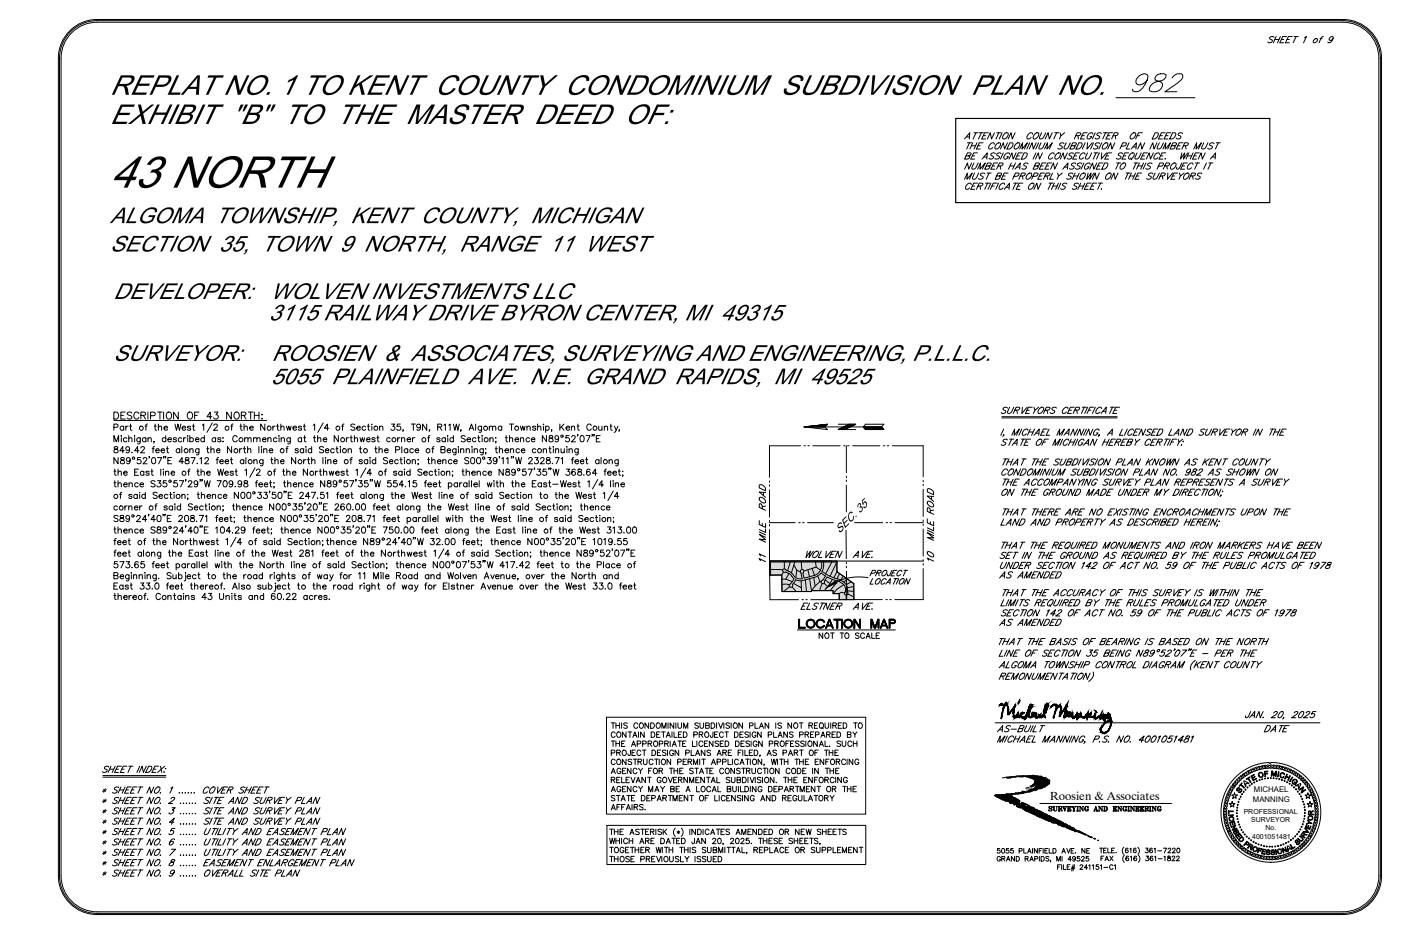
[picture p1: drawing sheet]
<svg xmlns="http://www.w3.org/2000/svg" width="914mm" height="610mm" viewBox="0 0 914 610" stroke-linecap="round" stroke-linejoin="round" font-family="sans-serif">
<defs><g id="words">
<text font-size="35" x="72" y="122">43 NORTH</text>
<g font-size="21.9">
<text x="72" y="62">REPLAT NO. 1 TO KENT COUNTY CONDOMINIUM SUBDIVISION PLAN NO.</text>
<text x="72" y="81">EXHIBIT &quot;B&quot; TO THE MASTER DEED OF:</text>
</g>
<g font-size="17.5">
<text x="72" y="146">ALGOMA TOWNSHIP, KENT COUNTY, MICHIGAN</text>
<text x="72" y="164">SECTION 35, TOWN 9 NORTH, RANGE 11 WEST</text>
<text x="74" y="195">DEVELOPER:</text>
<text x="200" y="195">WOLVEN INVESTMENTS LLC</text>
<text x="175" y="209">3115 RAILWAY DRIVE BYRON CENTER, MI 49315</text>
<text x="74" y="236">SURVEYOR:</text>
<text x="201" y="236">ROOSIEN &amp; ASSOCIATES, SURVEYING AND ENGINEERING, P.L.L.C.</text>
<text x="194" y="251">5055 PLAINFIELD AVE. N.E. GRAND RAPIDS, MI 49525</text>
</g>
<text font-size="17.2" x="738" y="61">982</text>
<text font-size="11.5" x="519" y="412">%%ULOCATION MAP</text>
<g font-size="8.8">
<text x="652" y="286">I, MICHAEL MANNING, A LICENSED LAND SURVEYOR IN THE</text>
<text x="653" y="325">ON THE GROUND MADE UNDER MY DIRECTION;</text>
<text x="812" y="471">JAN. 20, 2025</text>
</g>
<text font-size="8.7" x="548" y="348" transform="rotate(-45 548 348)">SEC. 35</text>
<g font-size="8.4">
<text x="628" y="105">BE ASSIGNED IN CONSECUTIVE SEQUENCE. WHEN A</text>
<text x="652" y="345">LAND AND PROPERTY AS DESCRIBED HEREIN;</text>
<text x="652" y="366">SET IN THE GROUND AS REQUIRED BY THE RULES PROMULGATED</text>
<text x="652" y="397">LIMITS REQUIRED BY THE RULES PROMULGATED UNDER</text>
</g>
<g font-size="7.9">
<text x="826" y="29">SHEET 1 of 9</text>
<text x="628" y="92">ATTENTION COUNTY REGISTER OF DEEDS</text>
<text x="628" y="112">NUMBER HAS BEEN ASSIGNED TO THIS PROJECT IT</text>
<text x="629" y="125">CERTIFICATE ON THIS SHEET.</text>
<text x="653" y="305">THAT THE SUBDIVISION PLAN KNOWN AS KENT COUNTY</text>
<text x="653" y="312">CONDOMINIUM SUBDIVISION PLAN NO. 982 AS SHOWN ON</text>
<text x="653" y="338">THAT THERE ARE NO EXISTING ENCROACHMENTS UPON THE</text>
<text x="653" y="359">THAT THE REQUIRED MONUMENTS AND IRON MARKERS HAVE BEEN</text>
<text x="525" y="365">WOLVEN AVE.</text>
<text x="501" y="368" transform="rotate(-90 501 368)">11 MILE ROAD</text>
<text x="610" y="368" transform="rotate(-90 610 368)">10 MILE ROAD</text>
<text x="651" y="379">AS AMENDED</text>
<text x="653" y="390">THAT THE ACCURACY OF THIS SURVEY IS WITHIN THE</text>
<text x="521" y="399">ELSTNER AVE.</text>
<text x="651" y="410">AS AMENDED</text>
</g>
<text font-size="7.7" x="685" y="522">Roosien &amp; Associates</text>
<g font-size="7.5">
<text x="630" y="98">THE CONDOMINIUM SUBDIVISION PLAN NUMBER MUST</text>
<text x="628" y="118">MUST BE PROPERLY SHOWN ON THE SURVEYORS</text>
<text x="652" y="271">SURVEYORS CERTIFICATE</text>
<text x="652" y="292">STATE OF MICHIGAN HEREBY CERTIFY:</text>
<text x="653" y="318">THE ACCOMPANYING SURVEY PLAN REPRESENTS A SURVEY</text>
<text x="652" y="372">UNDER SECTION 142 OF ACT NO. 59 OF THE PUBLIC ACTS OF 1978</text>
<text x="652" y="403">SECTION 142 OF ACT NO. 59 OF THE PUBLIC ACTS OF 1978</text>
</g>
<g font-size="7.1">
<text x="567" y="377">PROJECT</text>
<text x="567" y="382">LOCATION</text>
<text x="533" y="418">NOT TO SCALE</text>
<text x="649" y="564">GRAND RAPIDS, MI 49525</text>
</g>
<g font-size="6.6">
<text x="683" y="531">SURVEYING AND ENGINEERING</text>
<text x="649" y="558">5055 PLAINFIELD AVE. NE</text>
</g>
<g font-size="5.1">
<text x="818" y="517">MICHAEL</text>
<text x="818" y="523">MANNING</text>
</g>
<g font-size="4.5">
<text x="812" y="531">PROFESSIONAL</text>
<text x="817" y="537">SURVEYOR</text>
<text x="826" y="542">No.</text>
<text x="817" y="547">4001051481</text>
</g>
</g></defs>
<!-- layer: B -->
<path d="M45 20a25 25 0 0 1 18-7h813a25 25 0 0 1 26 25v534a25 25 0 0 1-26 25h-813a25 25 0 0 1-25-25v-534a25 25 0 0 1 7-18zM46 21a24 24 0 0 1 17-8h813a25 25 0 0 1 25 25v534a25 25 0 0 1-25 24h-813a25 25 0 0 1-24-24v-534a24 24 0 0 1 7-17zM47 21a23 23 0 0 1 16-7h813a23 23 0 0 1 24 24v534a23 23 0 0 1-24 23h-813a23 23 0 0 1-23-23v-534a23 23 0 0 1 7-17z" fill="none" stroke="#000" stroke-width=".65"/>
<!-- layer: LOGO-LINE -->
<g fill="none" stroke="#000" stroke-width=".65">
<path d="M649 519l15-1 4-1-1-1 2 1a3 3 0 0 1-4 1h-4l-1 1 5 4v1l1 1a1.8 1.8 0 0 0 2 2v-1l1 1v-1l2 1-1 1 2 1v-2h2l1 1 4 1v1h1l11 5 3 2v1a3 3 0 0 1 4 2l1-1v1h2l1 2 6 2-5-1-1-1v1l-7-3-4-2-1-1h-3l-1-1h-2l-15-7v-1h-1l-1-1-4-1h1l-1-1h-1h-1l-2-1a1.8 1.8 0 0 0-3-1v-1h-2zM650 519h-1M650 519v1M651 519l-1 1M652 519l-2 1M652 519l-1 1M653 519l-2 1M653 519l-1 2M654 519l-2 2M654 508h.1M655 508h.1M655 519l-2 2"/>
<path d="M655 507v1M656 519l-3 2M656 507v1M656 507h.1M657 507h-1M657 518l-4 4M657 518l-3 4M657 507h.1M657 507v1M657 518h.1M658 507l-1 1M658 518l-4 4"/>
<path d="M658 518l-3 4M659 507l-1 1M659 518l-4 4M660 518l-4 4M660 519l-4 4M660 507l-1 1M660 519l-3 4M661 518l-1 1M661 519l-4 4M661 507l-1 1M661 520l-3 3M661 518h-1"/>
<path d="M661 507v1M661 518h.1M662 518h-1M662 507h-1M662 507h.1M662 518h.1M663 507h-1M663 518h-1M663 518h.1M664 506l-1 1M664 518h-1M664 518h.1"/>
<path d="M664 506v1M665 506l-1 1M665 517l-1 1M665 506v1M666 517l-1 1M666 506l-1 1M666 517v1M666 506v1M667 517l-1 1M667 506l-1 1M667 516v1M667 506v1"/>
<path d="M667 517h.1M668 517l-1 1M668 506l-1 1M668 517h.1M669 506l-1 1M669 517l-1 1M669 517h.1M669 506v1M670 514h-1M670 516v1M670 506l-1 1M670 514h.1"/>
<path d="M670 516h.1M670 517h-1M670 506v1M671 514h-1M671 517h-1M671 516h.1M671 506l-1 1M671 514h.1M672 514h-1M672 506l-1 1M672 515l-1 1M672 514h.1"/>
<path d="M672 516l-2 1M672 513h.1M673 517h-1M673 515h-1M673 506l-2 1M673 513h-1M673 515l-2 2M673 506l-1 2M674 506l-2 2M674 515l-2 2M674 512l-1 1M675 506l-2 2"/>
<path d="M675 514l-2 3M676 506l-2 2M676 512v1M677 506l-3 3M677 506l-2 3M677 512l-1 1M678 506l-3 3M678 507l-3 3M679 507l-4 3M679 506l-4 5M680 507l-5 4M680 507l-7 7"/>
<path d="M680 507l-6 7M680 507l-6 6M681 507l-6 6M681 507l-4 4M681 507l-4 5M681 508l-3 3M682 507l-6 7M682 508l-9 9M682 508l-7 8M683 508l-9 8M683 513l-1 1M683 509l-8 7"/>
<path d="M683 508h.1M684 508l-8 8M684 508l-7 8M684 509l-7 6M684 509l-6 6M685 509l-6 6M685 511l-3 3M685 511l-2 2M685 511v1M685 509l-5 6M685 510l-5 5M685 510l-4 4"/>
<path d="M658 523h.1M661 520l-2 3M662 521l-3 2M662 521l-3 3M663 521l-4 3M663 521l-3 3M664 521l-3 3M664 522l-3 2M664 522l-2 3M665 522l-3 3M665 524l-2 2M665 524l-1 2"/>
<path d="M665 523l-2 2M666 523l-3 2M666 524l-2 2M666 526l-1 1M666 525l-2 1M666 525l-2 2M666 526v1M667 524h2l1 1h-1h-1l1 1h-2h-1l1-1zM667 527h-1M667 525v1M667 524h.1M667 527h.1"/>
<path d="M667 524l-1 1M667 526h.1M668 524l-1 1M668 526h.1M668 527l-1 1M668 525v1M668 526v1M668 524l-1 2M669 527l-2 1M669 524l-2 2M669 526h.1M669 529h.1"/>
<path d="M669 524l-1 2M669 524v1M669 526l-1 2M669 525h.1M670 525h-1M670 526l-2 2M670 527l-2 1M670 527l-1 1M670 528l-1 1M670 525l2 1-1 1zM670 525h.1M671 527l-2 1"/>
<path d="M671 528l-1 1M671 525v1M671 526h-1M671 527l-2 2M671 526h.1M671 527h.1M671 528l-1 2M672 529l-1 1M672 526l-1 1M672 527h.1M672 526h.1M672 527v1"/>
<path d="M673 527h-1M673 527l-1 1M673 529l-1 1M673 529h1v1l-1-1zM673 529h.1M673 530l-1 1M674 527l-3 3M674 527l-2 3M675 527l-3 3M675 527l-1 2M675 528l-1 1M675 528l-2 3"/>
<path d="M676 528l-3 3M676 528l-2 3M677 528l-3 3M677 529l-3 2M677 529l-2 3M678 529l-3 3M678 529l-2 3M679 529l-3 3M679 530l-2 2M679 530l-3 2M680 530l-3 3M680 530l-2 3"/>
<path d="M681 530l-3 3M681 531l-3 2M681 531l-2 2M682 531l-3 3M682 531l-2 3M683 531l-3 3M683 532l-2 2M684 532l-3 2M684 532l-3 3M684 532l-2 3M685 532l-3 3M685 533l-2 2"/>
<path d="M686 533l-3 2M686 533l-2 3M687 533l-3 3M687 534l-2 2M688 534l-3 2M688 534l-2 2M689 534l-3 3M689 534l-2 3M689 535l-2 2M690 535l-2 2M690 535l-1 2M691 535l-2 2"/>
<path d="M691 536l-1 1M692 536l-2 1M692 536l-2 2M693 536l-2 2M693 537l-2 1M693 537l-2 2M694 537l-2 2M694 538l-2 1M694 538l-1 1M695 538l-2 1M695 538l-1 2M696 538l-2 2"/>
<path d="M696 538l-1 2M697 538l-2 2M697 538l-1 2M697 539l-1 1M698 539l-1 1M698 540l-1 1M698 539h.1M699 540l-1 1M699 539l-2 2M700 540l-1 1M700 540h.1M700 541h-1"/>
<path d="M700 541l-1 1M701 540l-2 2M701 540l-1 2M701 541l-1 1M702 541l-1 1M702 542v1M702 543h.1M702 542h-1M702 542l-1 1M702 542h.1M703 542h-1M703 542v1"/>
<path d="M704 542l-1 1M704 542v1M705 543h-1M705 543h.1M706 543h-1M706 543l-1 1M706 543v1M707 544h-1M707 544h.1M708 544h-1M708 544v1M708 544l1 1h-1z"/>
<path d="M709 545h-1M709 545h.1M710 545l3 2-2-1zM710 545h.1M710 545v1M711 546h-1M711 546h.1M712 546h.1M712 546v1M713 546l-1 1M713 547h.1M714 547h.1"/>
<path d="M714 547l1 1zM715 547l-1 1M715 547v1M717 548v1zM717 548v1M717 549h.1"/>
</g>
<!-- layer: TX-LOGO -->
<g fill="none" stroke="#000" stroke-width=".65">
<path d="M679 524h86M718 554h2M719 554v3M720 555h1M720 559h-1v3M722 554h-2v3h2M723 554v3h2M724 559l2 3M726 555h1M726 559l-2 3M727 554h-1v3h1M728 556h1"/>
<path d="M734 553a3 3 0 0 0 0 5M734 558a3 3 0 0 0 0 5M736 554a1.3 1.3 0 0 0-2 1 1.3 1.3 0 0 0 2 1 .9 .9 0 0 0 0-1 .9 .9 0 0 0-1 1M737 559h-1a1.3 1.3 0 0 0-1 1 1.3 1.3 0 0 0 2 1 1 1 0 0 0-1-1 1 1 0 0 0-1 1M737 554h1v3M738 559v3M741 554a1.3 1.3 0 0 0-1 1 1.3 1.3 0 0 0 1 1 .9 .9 0 0 0 0-1 .9 .9 0 0 0-1 1M742 559a1.3 1.3 0 0 0-2 1 1.3 1.3 0 0 0 2 1 1 1 0 0 0-1-1 1 1 0 0 0-1 1M743 553a3 3 0 0 1 0 5M743 558a3 3 0 0 1 0 5M748 554h1l-1 1a1 1 0 0 1 1 1 1 1 0 0 1-2 0M748 559h2l-1 1a1.1 1.1 0 0 1 1 2 1.1 1.1 0 0 1-2-1"/>
<path d="M752 554a1.3 1.3 0 0 0-2 1 1.3 1.3 0 0 0 2 1 .9 .9 0 0 0 0-1 1.1 1.1 0 0 0-2 1M752 559a1.3 1.3 0 0 0-2 1 1.3 1.3 0 0 0 2 1 .9 .9 0 0 0 0-1 .9 .9 0 0 0-1 1M753 554h1v3M754 559v3M756 555h2M759 554h2l-1 3M760 559v3M762 559a1.8 1.8 0 0 1 2 3h-2a1.3 1.3 0 0 1 0-2 1.3 1.3 0 0 1 2 0v-1zM762 554h2l-2 3h2M765 559h1h1l-2 3h2M765 554h1h1l-2 3h2M768 559h2l-2 3h2"/>
<path d="M692 564h-2v3M693 564v3M694 564v3h2M698 564h-1v3h1M699 567h2M700 564l-1 4M701 564l-1 4M705 565l1-1 1 1-2 2h2M710 566h-2l1-2v3M711 565v-1v3M713 565l1-1v3M717 564h-1l-1 2a1.1 1.1 0 0 1 2 0 1.1 1.1 0 0 1 0 1 1.1 1.1 0 0 1-2 0"/>
<path d="M718 565l1-1v3M719 560h1M720 566h3M721 562l1-3 2 3M722 561h1M726 565a1.1 1.1 0 0 0-1-1 1.1 1.1 0 0 0-1 2 1.1 1.1 0 0 0 1 1 1.1 1.1 0 0 0 1 0M727 565l1-1v3M756 560h2"/>
<circle cx="769" cy="555" r="1.4"/>
</g>
<!-- layer: TITLE -->
<g fill="none" stroke="#000" stroke-width=".65">
<path d="M728 64h52M74 269h2a2.4 2.4 0 0 1 1 2 2.4 2.4 0 0 1-1 3h-2zM74 279h3v-2h-3v4M74 274h100M79 271h2M81 279a1.3 1.3 0 0 0-2 0 1.3 1.3 0 0 0 0 1 1.3 1.3 0 0 0 2 0M81 278v3M82 269h-3v5h3M82 278v3M84 278h-1l-1 1M85 278h1M85 277v3l1 1"/>
<path d="M86 270l-1-1-2 1v1l3 1v1l-1 1-2-1M91 270a1.7 1.7 0 0 0-2-1 1.7 1.7 0 0 0-2 2v1a1.7 1.7 0 0 0 2 2 1.7 1.7 0 0 0 2-2M92 271h3v-2h-3v5M93 271l2 3M95 278h1M96 277l-1 1v3M97 269v5M98 271h3v-2h-3v5M101 278h1M101 277v3l1 1M103 269h3M103 279l1-1h1v3"/>
<path d="M103 277v4M104 269v5M107 269v5M107 279h2a1.4 1.4 0 0 0-2 0 1.4 1.4 0 0 0 0 2 1.4 1.4 0 0 0 2-1M109 270v-1a2.1 2.1 0 0 1 3 2 2.1 2.1 0 0 1-3 2v-1zM114 277l1 4 1-4 1 4 1-4M116 269v5l-3-5v5M119 279h2a1.4 1.4 0 0 0-2 0 1.4 1.4 0 0 0 0 2 1.4 1.4 0 0 0 2-1M123 270v-1a2.1 2.1 0 0 1 3 2 2.1 2.1 0 0 1-3 2l-1-1zM124 279v-1l-2 1 2 1v1h-1l-1-1M126 278h1M126 277v3l1 1"/>
<path d="M127 271h2M130 269h-3v5M132 278l1-1v4M138 272h-3l2-3v5M139 276l-4 6M140 278v-1l2 1-3 3h3M140 269h2l-1 2a1.5 1.5 0 0 1 1 2 1.5 1.5 0 0 1-3 0M151 278h1M151 269v5l-3-5v5M152 277l-1 1v3M153 270l1-1a2.1 2.1 0 0 1 2 2 2.1 2.1 0 0 1-2 2l-1-1zM157 278h1"/>
<path d="M157 277v3l1 1M158 271h2v-2h-2v5M159 271l2 3M159 279l1-1h1v3M159 277v4M162 269h3M163 279h2a1.3 1.3 0 0 0-1-1 1.3 1.3 0 0 0-1 2 1.3 1.3 0 0 0 1 1l1-1M164 269v5M166 271h3M166 269v5M169 269v5M171 270h.1"/>
<path d="M171 273v1zM173 277v4l-3-4v4M178 278v3M180 278h-1l-1 1M181 278h1M181 277v3l1 1M183 279l1-1h1v3M183 277v4M187 278l1 3 1-3v3l1-3M191 279h3a1.5 1.5 0 0 0-3 0 1.4 1.4 0 0 0 0 2 1.6 1.6 0 0 0 3-1M197 279l-1-1-1 1 2 1v1h-2v-1M198 278h1"/>
<path d="M199 277v3l1 1M204 278l1-1v4M211 276l-4 6M215 279h-3l2-2v4M223 278h1M225 277l-1 1v3M232 277h-1h-2v1l3 2-1 1-2-1M233 279h2a1.4 1.4 0 0 0-2 0 1.4 1.4 0 0 0 0 2 1.4 1.4 0 0 0 2-1M239 279a1.3 1.3 0 0 0-2 0 1.3 1.3 0 0 0 0 1 1.3 1.3 0 0 0 2 0M240 278h1M240 277v3l1 1M243 277h.1"/>
<path d="M243 278v3M248 279l1-1h1v3M248 278v3M255 277h3l-2 1a1.6 1.6 0 0 1 1 3 1.4 1.4 0 0 1-2-1M261 277h-2v2a1.4 1.4 0 0 1 2-1 1.5 1.5 0 0 1 0 3 1.4 1.4 0 0 1-2-1M268 277h3M270 277v4M274 278a1.3 1.3 0 0 1-1 1 1.3 1.3 0 0 1-1-2 1.3 1.3 0 0 1 2 0v1a1.9 1.9 0 0 1-1 3l-1-1M279 277v4l-3-4v4M286 279h2v-2h-2v4M287 279l1 2M290 278l1-1v4"/>
<path d="M293 278l1-1v4M296 277l1 4 1-4 1 4 1-4M307 279h2M310 277v4M314 278v4h-1M314 279a1.3 1.3 0 0 0-2 0 1.3 1.3 0 0 0 0 1 1.3 1.3 0 0 0 2 0M319 279l1-1h1v3M319 278v3M321 279l1-1h1l1 3M327 279a1.3 1.3 0 0 0-1 0 1.3 1.3 0 0 0 0 1 1.3 1.3 0 0 0 1 0M327 278v3M333 277h2"/>
<path d="M334 277v4M340 278v3l1-3 1 3 1-3M344 279l1-1h1v3M344 278v3M350 279l-1-1-1 1 2 1v1h-2v-1M351 279l1-1h1v3M351 277v4M355 277h.1M355 278v3M356 279a1.3 1.3 0 0 1 2 0 1.3 1.3 0 0 1 0 1 1.3 1.3 0 0 1-2 0M356 278v4M365 277v4"/>
<path d="M366 279l2 2M368 277l-3 2M369 279h3a1.4 1.4 0 0 0-2 0 1.4 1.4 0 0 0 0 2 1.4 1.4 0 0 0 2-1M373 279l1-1h1v3M373 278v3M377 278h1M377 277v3l1 1M386 278a1.5 1.5 0 0 0-2-1 1.5 1.5 0 0 0-1 1v1a1.5 1.5 0 0 0 1 2 1.5 1.5 0 0 0 2-1M391 278v3h1l1-1M393 278v3M394 279l1-1h1l1 3M394 278v3"/>
<path d="M398 278h1M399 277v3l1 1M401 278l1 3 1-3M654 273h75M654 272h75M74 288v-4l2 4 1-4v4M75 292v1a1.7 1.7 0 0 1 2 0 1.7 1.7 0 0 1 0 2h-2a1.7 1.7 0 0 1 0-2 1.7 1.7 0 0 1 2 0v-1zM77 299v4l-3-4v4M79 285h.1M79 299v1a1.7 1.7 0 0 1 2 1 1.7 1.7 0 0 1 0 2l-2-1v-1l2-1v-1zM79 286v2M81 294h-3l2-3v5"/>
<path d="M83 286a1.3 1.3 0 0 0-2 0 1.3 1.3 0 0 0 0 2 1.3 1.3 0 0 0 2 0M84 286h1h1v2M84 284v4M85 293a1.3 1.3 0 0 1-2 1 1.3 1.3 0 0 1-1-2 1.3 1.3 0 0 1 2 0l1 1a1.9 1.9 0 0 1-2 3l-1-1M85 300a1.3 1.3 0 0 1-2 1 1.3 1.3 0 0 1 0-2 1.3 1.3 0 0 1 2 0v1a1.9 1.9 0 0 1-2 3v-1M86 295h.1M88 285h.1M88 286v2M91 294h-3l2-3v5M92 286l-1 3-1 1M92 286a1.3 1.3 0 0 0-2 0 1.3 1.3 0 0 0 0 2 1.3 1.3 0 0 0 2 0M92 299h-2v1a1.4 1.4 0 0 1 2 0 1.4 1.4 0 0 1 0 2 1.5 1.5 0 0 1-3 0"/>
<path d="M92 292l1-1 1 1-2 4h2M93 300l1-1h2l-3 4h3M95 286a1.3 1.3 0 0 0-2 0 1.3 1.3 0 0 0 0 2 1.3 1.3 0 0 0 2 0M95 286v2M97 286h1h1v2M97 286v2M98 298l-1 1M99 293h2M100 299a2 2 0 0 1 2 1 2 2 0 0 1-2 3l-1-1zM101 288l-1 1M101 291l-1 1v4M102 294h2a1.4 1.4 0 0 0-2-1 1.5 1.5 0 0 0 0 3 1.4 1.4 0 0 0 2-1"/>
<path d="M103 299h2l-1 4M105 294h2a1.3 1.3 0 0 0-1-1 1.3 1.3 0 0 0-1 1 1.3 1.3 0 0 0 1 2l1-1M107 298v1M108 286a1.3 1.3 0 0 0-2 0 1.3 1.3 0 0 0 0 2 1.3 1.3 0 0 0 2 0M108 298v1M108 284v4M109 293h1M109 291v4l1 1M110 287h2a1.3 1.3 0 0 0-2-1 1.3 1.3 0 0 0-1 1 1.3 1.3 0 0 0 2 1h1M112 299h-2v4h2M115 286h-1h-1v1h2v1h-1h-1M117 293a1.3 1.3 0 0 0-2 0 1.3 1.3 0 0 0 0 2 1.3 1.3 0 0 0 2 0"/>
<path d="M117 293v3M119 286a1.3 1.3 0 0 0-2 0 1.3 1.3 0 0 0 0 2 1.3 1.3 0 0 0 2 0M119 291v5M120 286v2M121 299v1a1.7 1.7 0 0 1 2 1 1.7 1.7 0 0 1 0 2l-2-1v-1l2-1v-1zM121 286h-1v1M122 285h1zM123 286v2M124 286a1.3 1.3 0 0 1 2 0 1.3 1.3 0 0 1 0 2 1.3 1.3 0 0 1-2 0M124 294l1-1h1v3M124 284v4M124 293v3"/>
<path d="M125 299h2l-2 4M128 287h2a1.3 1.3 0 0 0-2-1 1.3 1.3 0 0 0-1 1 1.3 1.3 0 0 0 2 1h1M130 293v4h-2M130 293a1.3 1.3 0 0 0-2 0 1.3 1.3 0 0 0 0 2 1.3 1.3 0 0 0 2 0M130 299h1v4M133 286a1.3 1.3 0 0 0-2 0 1.3 1.3 0 0 0 0 2 1.3 1.3 0 0 0 2 0M133 284v4M134 300l1-1h1l-2 4h2M135 293h1M135 291v4l1 1M138 294l1-1h1v3M138 291v5"/>
<path d="M141 286a1.3 1.3 0 0 0-2 0 1.3 1.3 0 0 0 0 2 1.3 1.3 0 0 0 2 0M141 286v2M141 300h1M141 294h3a1.3 1.3 0 0 0-2-1 1.3 1.3 0 0 0-1 1 1.3 1.3 0 0 0 1 2l2-1M143 299h-1v4M144 286h-1h-1v1h2v1h-1h-1M145 286h1zM145 288h1zM150 300h2M151 299v3l1 1M151 291v5l-3-5v5M155 285a1.5 1.5 0 0 0-2-1 1.5 1.5 0 0 0-1 2v1a1.5 1.5 0 0 0 1 1 1.5 1.5 0 0 0 2-1"/>
<path d="M156 293v3M158 293h-1l-1 1M159 293h1M159 300v3M159 291v4l1 1M160 286h1h1v2M160 286v2M160 299v4M162 294l1-1h1v3M162 291v5M162 286h1h1v2M165 286h1h1l1 2"/>
<path d="M165 286v2M166 300v3M168 286h1h1v2M169 291v5M171 292h.1M171 293v3M171 287h3a1.3 1.3 0 0 0-2-1 1.3 1.3 0 0 0-1 1 1.3 1.3 0 0 0 1 1h2M172 300l-1 4h-1M172 294l1-1h1v3M172 293v3M175 286h1h1v2M175 286v2"/>
<path d="M176 294h2a1.4 1.4 0 0 0-2-1 1.5 1.5 0 0 0 0 3 1.4 1.4 0 0 0 2-1M177 300h1M177 299v3l1 1M179 299v4M181 286a1.3 1.3 0 0 0-2 0 1.3 1.3 0 0 0 0 2 1.3 1.3 0 0 0 2 0M182 285h.1M182 286v2M183 286h1h1l1 2M183 286v2M187 293h1M188 291l-1 1v4M189 286v3l-1 1"/>
<path d="M189 286a1.3 1.3 0 0 0-1 0 1.3 1.3 0 0 0 0 2 1.3 1.3 0 0 0 1 0M193 299v4l-3-4v4M195 293h-1h-1l2 1v1l-2 1v-1M197 286a1.3 1.3 0 0 0-2 0 1.3 1.3 0 0 0 0 2 1.3 1.3 0 0 0 2 0M197 286v2M198 293a1.3 1.3 0 0 0-2 0 1.3 1.3 0 0 0 0 2 1.3 1.3 0 0 0 2 0M198 286h2M198 293v3M198 300v3M199 284v4h1M200 292h.1M200 300h-1l-1 1"/>
<path d="M200 293v3M201 300h1M201 299v3l1 1M203 293a1.3 1.3 0 0 0-1 0 1.3 1.3 0 0 0 0 2 1.3 1.3 0 0 0 1 0M203 291v5M203 299v4M205 286h1M205 284v4h1M207 286h1h1v2M207 284v4M211 299v4M211 287h2a1.3 1.3 0 0 0-1-1 1.3 1.3 0 0 0-1 1 1.3 1.3 0 0 0 1 1h1"/>
<path d="M211 292l-1-1-2 1 1 1 2 1-1 2-2-1M212 294h3a1.4 1.4 0 0 0-2-1 1.5 1.5 0 0 0 0 3 1.4 1.4 0 0 0 2-1M212 299h.1M213 300v3M214 300v3M218 293a1.3 1.3 0 0 0-2 0 1.3 1.3 0 0 0 0 2 1.3 1.3 0 0 0 2 0M219 293h2M220 291v4l1 1M221 284v4l-3-4v4M222 292h.1M222 293v3M226 286v2"/>
<path d="M227 294l1-1h1v3M227 293v3M228 286h-1l-1 1M228 300h2M229 286h1M229 284v4h1M230 299h-1v4M231 286h1h1v2M231 284v4M235 293h1M235 286l1 2 1-2v2l1-2M235 291v4l1 1"/>
<path d="M239 287h3a1.3 1.3 0 0 0-2-1 1.3 1.3 0 0 0-1 1 1.3 1.3 0 0 0 1 1h2M240 300v3M241 299h1zM242 300v3M245 293h1M245 286h-1h-1v1h2v1h-1h-1M245 291v4l1 1M245 299v4M246 286h1M247 284v4h1M247 294l1-1h1v3M247 291v5"/>
<path d="M251 294h2a1.3 1.3 0 0 0-1-1 1.3 1.3 0 0 0-1 1 1.3 1.3 0 0 0 1 2l1-1M253 299h-1h-2l1 1 2 2-1 1-2-1M255 286a1.3 1.3 0 0 0-2 0 1.3 1.3 0 0 0 0 2 1.3 1.3 0 0 0 2 0M258 294l2-1 1-1-3-1v5M260 286v2M261 286h-1v1M261 300h1M262 299v3l1 1M262 286h1h1v2M262 286v2M262 291v5M263 281v1"/>
<path d="M264 299h.1M264 300v3M266 287h2a1.3 1.3 0 0 0-1-1 1.3 1.3 0 0 0-2 1 1.3 1.3 0 0 0 2 1h1M266 293a1.3 1.3 0 0 0-2 0 1.3 1.3 0 0 0 0 2 1.3 1.3 0 0 0 2 0M266 293v3M269 300v3M269 286v2M270 293a1.3 1.3 0 0 0-2 0 1.3 1.3 0 0 0 0 2 1.3 1.3 0 0 0 2 0M271 286h-1l-1 1M271 294h2a1.4 1.4 0 0 0-2-1 1.5 1.5 0 0 0 0 3 1.4 1.4 0 0 0 2-1M279 286h1M279 300h1"/>
<path d="M280 299v3l1 1M280 281v1M281 284l-1 1v3M282 293h1M282 299v4M283 291l-1 1v4M287 286h-1h-1v1h2v1h-1h-1M288 293h2l1-1-1-1h-2v5l2-1 1-1-1-1M289 300v3M291 286a1.3 1.3 0 0 0-2 0 1.3 1.3 0 0 0 0 2 1.3 1.3 0 0 0 2 0M291 286v2M292 294h2a1.3 1.3 0 0 0-1-1 1.3 1.3 0 0 0-1 1 1.3 1.3 0 0 0 1 2l1-1"/>
<path d="M292 284v1zM292 286v2M296 286a1.3 1.3 0 0 0-2 0 1.3 1.3 0 0 0 0 2 1.3 1.3 0 0 0 2 0M296 284v4M298 293l-1 4h-1M298 293a1.3 1.3 0 0 0-2 0 1.3 1.3 0 0 0 0 2 1.3 1.3 0 0 0 2 0M299 292h.1M299 293v3M301 294l1-1 1 3M301 293v3M301 281v1M304 285l-1-1-2 1v1l3 1-1 1h-2"/>
<path d="M304 294l1-1h1v3M304 293v3M305 287h2a1.3 1.3 0 0 0-1-1 1.3 1.3 0 0 0-1 1 1.3 1.3 0 0 0 1 1h1M306 299h-1h-2l1 1 2 2-1 1-2-1M306 281l2-4 1 4M308 299a1.9 1.9 0 0 1 2 2 1.9 1.9 0 0 1-2 2l-1-2zM308 292h.1M308 293v3M309 294l1-1h1l1 3M309 293v3M311 286a1.3 1.3 0 0 0-2 0 1.3 1.3 0 0 0 0 2 1.3 1.3 0 0 0 2 0M312 299a1.9 1.9 0 0 1 2 2 1.9 1.9 0 0 1-2 2l-1-2z"/>
<path d="M312 286h1M312 284v4h1M314 285h1zM315 286v2M315 293v4h-1M315 293a1.3 1.3 0 0 0-1 0 1.3 1.3 0 0 0 0 2 1.3 1.3 0 0 0 1 0M317 293h.1M317 296v-1v1M318 299h3l-2 1a1.4 1.4 0 0 1 1 2 1.4 1.4 0 0 1-2 0M320 286h1h1v2M320 286v2M323 293h2"/>
<path d="M324 286h.1M324 288l-1 1M324 291v4l1 1M324 300a1.3 1.3 0 0 1-1 1 1.3 1.3 0 0 1-1-2 1.3 1.3 0 0 1 2 0v1a1.9 1.9 0 0 1-1 3l-1-1M326 294l1-1h1v3M326 291v5M326 298v1M327 299h1v4M330 294h2a1.3 1.3 0 0 0-2-1 1.3 1.3 0 0 0-1 1 1.4 1.4 0 0 0 2 2l1-1M330 286h1M330 284v4h1M331 299h1v4"/>
<path d="M333 286h1l1 2M333 284v4M333 294l1-1h1v3M333 293v3M334 298v1M335 298v1M336 287h2a1.3 1.3 0 0 0-1-1 1.3 1.3 0 0 0-1 1 1.3 1.3 0 0 0 1 1h1M337 299l1 4v-4l1 4 1-4M339 293a1.3 1.3 0 0 0-2 0 1.3 1.3 0 0 0 0 2 1.3 1.3 0 0 0 2 0M340 286h1h1v2M340 286v2M340 294h3a1.6 1.6 0 0 0-3-1 1.5 1.5 0 0 0 0 3 1.6 1.6 0 0 0 3-1"/>
<path d="M345 300l1-1h1l-2 4h3M346 286a1.3 1.3 0 0 0-2 0 1.3 1.3 0 0 0 0 2 1.3 1.3 0 0 0 2 0M347 287h2a1.3 1.3 0 0 0-1-1 1.3 1.3 0 0 0-1 1 1.3 1.3 0 0 0 1 1h1M349 299h2l-1 1a1.3 1.3 0 0 1 1 2 1.3 1.3 0 0 1-2 0M350 293a1.3 1.3 0 0 0-2 0 1.3 1.3 0 0 0 0 2 1.3 1.3 0 0 0 2 0M353 300l1-1h1l-2 4h2M355 294l1-1 1 3M355 293v3M357 284v4l-3-4v4M357 299v1a1.7 1.7 0 0 1 2 1 1.7 1.7 0 0 1 0 2l-2-1v-1l2-1v-1zM358 293h2M359 285v1l2 1a1.4 1.4 0 0 1-1 1 1.4 1.4 0 0 1-2-1l3-2z"/>
<path d="M359 291v4l1 1M360 281v1M361 292h.1M361 293v3M362 299h3l-2 4M363 294v-1h1l1 3M363 293v3M365 286a1.3 1.3 0 0 1-2 1 1.3 1.3 0 0 1-1-2 1.3 1.3 0 0 1 2 0l1 1a1.9 1.9 0 0 1-2 2h-1M366 293v2l1 1 1-1M366 299h1v4M368 293v3M370 292h.1"/>
<path d="M370 293v3M371 284h-2v2a1.4 1.4 0 0 1 2 0 1.4 1.4 0 0 1 0 2 1.4 1.4 0 0 1-2 0M371 294l1-1h1l1 3M371 293v3M373 300h1M373 285l1-1 1 1-2 3h3M375 299h-1v4M377 284v1M377 293v4h-1M377 293a1.3 1.3 0 0 0-2 0 1.3 1.3 0 0 0 0 2 1.3 1.3 0 0 0 2 0M379 285a1.9 1.9 0 0 1 2 1 1.9 1.9 0 0 1-2 2v-1zM382 300h2"/>
<path d="M382 284h3l-2 4M383 299v3l1 1M387 284l-1 1M388 284l-1 1M389 286h2M391 300v3M392 284h-3v4h3M392 299v4M398 300v3M402 281l-1 1M404 300l-1 4h-1M404 281v1"/>
<path d="M522 291h-20v21M525 291h1M527 291h1M531 291h17M551 291h1M552 291v17M553 291h1M556 291h18M577 291h1M579 291h1M582 291h21v20M74 308h2"/>
<path d="M74 315h2M75 306v3l1 1M75 314v3l1 1M77 308h1h1v2M77 316l1-1h1v3M77 306v4M77 314v4M81 309h2a1.3 1.3 0 0 0-2-1 1.3 1.3 0 0 0 0 2 1.3 1.3 0 0 0 2 0M81 316h2a1.3 1.3 0 0 0-1-1 1.4 1.4 0 0 0-2 2 1.3 1.3 0 0 0 2 1l1-1M84 316l1-1h1v3M84 315v3M88 308h1"/>
<path d="M90 316a1.3 1.3 0 0 0-2-1 1.3 1.3 0 0 0 0 2 1.3 1.3 0 0 0 2 0M90 306h-2v4h2M91 316h3a1.3 1.3 0 0 0-2-1 1.3 1.3 0 0 0-1 2 1.3 1.3 0 0 0 1 1l2-1M94 308a1.3 1.3 0 0 0-2 0 1.3 1.3 0 0 0 0 2 1.3 1.3 0 0 0 2 0M94 308v2M97 308h-2l2 1v1h-1h-1M99 308h1M99 306v3l1 1M101 314h-1h-1v1l2 2-1 1-1-1M103 314h2l-1 1a1.4 1.4 0 0 1 1 2 1.5 1.5 0 0 1-3 0M105 306v4M107 306v1z"/>
<path d="M107 308v2M108 308h1h1v2M108 308v2M109 314h-2l-1 1a1.5 1.5 0 0 1 3 0 1.6 1.6 0 0 1-1 3 1.4 1.4 0 0 1-2-1M110 301h1M112 309h2a1.3 1.3 0 0 0-2-1 1.3 1.3 0 0 0 0 2 1.3 1.3 0 0 0 2 0M116 314h-2l-1 1a1.5 1.5 0 0 1 3 0 1.6 1.6 0 0 1-1 3 1.4 1.4 0 0 1-2-1M117 314h3l-2 4M120 301h-3l2-2v4M121 313v1M123 308h1M123 315l1-1 1 1-2 3h2"/>
<path d="M124 306l-1 1v3M129 308h1M129 302v1M129 306v3l1 1M129 315a1.3 1.3 0 0 1-2 1 1.3 1.3 0 0 1 0-2 1.3 1.3 0 0 1 2 0v1a1.9 1.9 0 0 1-1 3l-1-1M131 313l-1 1M131 308h1h1v2M131 306v4M132 313v1M133 314l1 4 1-4 1 4 1-4M135 309h2a1.3 1.3 0 0 0-2-1 1.3 1.3 0 0 0 0 2 1.3 1.3 0 0 0 2 0M142 314h2l-2 4"/>
<path d="M142 306l1 4 1-4 1 4 1-4M143 301h3a1.4 1.4 0 0 0-2 0 1.4 1.4 0 0 0 0 2 1.4 1.4 0 0 0 2-1M146 314a1.9 1.9 0 0 1 2 2 1.9 1.9 0 0 1-2 2v-2zM147 309h2a1.4 1.4 0 0 0-2-1 1.4 1.4 0 0 0 0 2 1.4 1.4 0 0 0 2 0M147 301h2a1.3 1.3 0 0 0-1-1 1.3 1.3 0 0 0-1 1 1.3 1.3 0 0 0 1 2l1-1M152 315a1.3 1.3 0 0 1-2 1 1.3 1.3 0 0 1 0-2 1.3 1.3 0 0 1 2 0v1a1.9 1.9 0 0 1-2 3v-1M152 308h-2v1l2 1h-2M153 317l1 1M153 308h2M154 306v3l1 1M158 315a1.3 1.3 0 0 1-2 1 1.3 1.3 0 0 1 0-2 1.3 1.3 0 0 1 2 0v1a1.9 1.9 0 0 1-2 3l-1-1M159 301a1.3 1.3 0 0 0-2-1 1.3 1.3 0 0 0 0 2 1.3 1.3 0 0 0 2 0"/>
<path d="M159 314v1l3 1a1.4 1.4 0 0 1-2 2 1.4 1.4 0 0 1-1-2l3-1-1-1zM160 307l1-1v4M166 301l1-1h1v3M166 305l-3 7M167 315h1M167 307l1-1 2 1-3 3h3M168 314l-1 1v3M169 316h2a1.3 1.3 0 0 0-1-1 1.3 1.3 0 0 0-1 2 1.3 1.3 0 0 0 1 1l1-1M172 301a1.3 1.3 0 0 0-2-1 1.3 1.3 0 0 0 0 2 1.3 1.3 0 0 0 2 0M172 316h3a1.3 1.3 0 0 0-2-1 1.3 1.3 0 0 0-1 2 1.3 1.3 0 0 0 1 1l2-1M176 315h1M177 314v3v1"/>
<path d="M178 308h2M179 315h.1M179 318v1M179 301l1-1h1l1 3M180 306l-1 1v3M183 301h2a1.4 1.4 0 0 0-2 0 1.4 1.4 0 0 0 0 2 1.4 1.4 0 0 0 2-1M184 308h2M185 306v3l1 1M185 315h1M186 314v3l1 1M187 308h1h1v2M187 306v4"/>
<path d="M188 316l1-1h1v3M188 314v4M191 309h2a1.4 1.4 0 0 0-2-1 1.4 1.4 0 0 0 0 2 1.4 1.4 0 0 0 2 0M191 316h3a1.3 1.3 0 0 0-2-1 1.3 1.3 0 0 0-1 2 1.3 1.3 0 0 0 1 1l2-1M195 316l1-1h1v3M195 315v3M201 306v4l-3-4v4M201 316a1.3 1.3 0 0 0-2-1 1.3 1.3 0 0 0 0 2 1.3 1.3 0 0 0 2 0M202 316h2a1.3 1.3 0 0 0-1-1 1.3 1.3 0 0 0-1 2 1.3 1.3 0 0 0 1 1l1-1M203 301l1-1h1l1 3M206 308v2M207 308l-1 1"/>
<path d="M208 308h2M209 306v3l1 1M211 308h1h1v2M211 306v4M212 314v4l-3-4v4M214 301l1-1h1v3M214 314v1l2 1a1.4 1.4 0 0 1-1 2 1.4 1.4 0 0 1-2-2l3-1v-1zM215 308l1 2v-2l1 2 1-2M218 301h2a1.3 1.3 0 0 0-2-1 1.3 1.3 0 0 0-1 1 1.4 1.4 0 0 0 2 2l1-1M219 309h2a1.4 1.4 0 0 0-2-1 1.4 1.4 0 0 0 0 2 1.4 1.4 0 0 0 2 0M220 315a1.3 1.3 0 0 1-2 1 1.3 1.3 0 0 1 0-2 1.3 1.3 0 0 1 2 0v1a1.9 1.9 0 0 1-2 3v-1M225 308h-1h-1l2 1v1h-2"/>
<path d="M226 308h1M226 306v3l1 1M227 314h-2v1a1.4 1.4 0 0 1 2 0 1.6 1.6 0 0 1-1 3 1.4 1.4 0 0 1-2-1M228 314h3l-2 4M232 307l1-1v4M232 313v1M234 314h2l-1 1a1.4 1.4 0 0 1 1 2 1.4 1.4 0 0 1-2 0M237 301l-1-1-2 1 2 1v1h-1l-1-1M239 305l-4 7M240 301a1.3 1.3 0 0 0-2-1 1.3 1.3 0 0 0 0 2 1.3 1.3 0 0 0 2 0M240 314h-2v1a1.4 1.4 0 0 1 2 0 1.5 1.5 0 0 1 0 3 1.4 1.4 0 0 1-2-1M242 313v1"/>
<path d="M243 309h-3l2-3v4M243 313v1M244 314l1 4 1-4 1 4 1-4M245 301a1.3 1.3 0 0 0-2-1 1.3 1.3 0 0 0 0 2 1.3 1.3 0 0 0 2 0M251 308h1M252 306l-1 1v3M254 301h2a1.3 1.3 0 0 0-1-1 1.3 1.3 0 0 0-1 1 1.3 1.3 0 0 0 1 2l1-1M255 314h-2v1a1.4 1.4 0 0 1 2 0 1.5 1.5 0 0 1 0 3 1.4 1.4 0 0 1-2-1M259 308h-1h-1v1l2 1h-1h-1M259 314h-2v1a1.4 1.4 0 0 1 2 0 1.5 1.5 0 0 1 0 3 1.4 1.4 0 0 1-2-1M260 301a1.3 1.3 0 0 0-2-1 1.3 1.3 0 0 0 0 2 1.3 1.3 0 0 0 2 0M262 308a1.3 1.3 0 0 0-1 0 1.3 1.3 0 0 0 0 2 1.3 1.3 0 0 0 1 0"/>
<path d="M262 308v2M263 316h-3l2-2v4M264 306v1zM264 308v2M265 317v1M266 315l1-1v4M268 308a1.3 1.3 0 0 0-2 0 1.3 1.3 0 0 0 0 2 1.3 1.3 0 0 0 2 0M268 306v4M269 301l1-1h1v3M272 314h-2v1a1.4 1.4 0 0 1 2 0 1.5 1.5 0 0 1 0 3 1.6 1.6 0 0 1-3-1M273 300h.1M273 303h.1"/>
<path d="M275 307l-1-1-1 1v1l2 1-1 1h-1M277 309h2a1.4 1.4 0 0 0-2-1 1.4 1.4 0 0 0 0 2 1.4 1.4 0 0 0 2 0M277 315h1M279 314l-1 1v3M279 316h3a1.3 1.3 0 0 0-2-1 1.3 1.3 0 0 0-1 2 1.3 1.3 0 0 0 1 1l2-1M282 301l1-1h1v3M282 308a1.3 1.3 0 0 0-2 0 1.3 1.3 0 0 0 0 2 1.3 1.3 0 0 0 2 0M283 316h2a1.3 1.3 0 0 0-1-1 1.3 1.3 0 0 0-1 2 1.3 1.3 0 0 0 1 1l1-1M284 308h1M284 306v3l1 1M285 301h3a1.4 1.4 0 0 0-2 0 1.4 1.4 0 0 0 0 2 1.4 1.4 0 0 0 2-1M286 315h2"/>
<path d="M286 306v1zM286 308v2M287 314v3l1 1M289 301l1-1h1v3M291 308h1h1l1 2M291 308v2M293 316a1.3 1.3 0 0 1 2-1 1.3 1.3 0 0 1 0 2 1.3 1.3 0 0 1-2 0M293 315v4M295 301a1.3 1.3 0 0 0-2-1 1.3 1.3 0 0 0 0 2 1.3 1.3 0 0 0 2 0M295 308h.1M295 310v1M296 301h2a1.3 1.3 0 0 0-1-1 1.3 1.3 0 0 0-1 1 1.3 1.3 0 0 0 1 2l1-1"/>
<path d="M299 316a1.3 1.3 0 0 0-2-1 1.3 1.3 0 0 0 0 2 1.3 1.3 0 0 0 2 0M299 315v3M300 315v3M302 315h-1l-1 1M302 308h1M302 306v3l1 1M304 308h1h1v2M304 306v4M305 316a1.3 1.3 0 0 0-2-1 1.3 1.3 0 0 0 0 2 1.3 1.3 0 0 0 2 0M305 315v3M306 314v4M308 314v4"/>
<path d="M308 309h2a1.4 1.4 0 0 0-2-1 1.4 1.4 0 0 0 0 2 1.4 1.4 0 0 0 2 0M309 316h3a1.3 1.3 0 0 0-2-1 1.3 1.3 0 0 0-1 2 1.3 1.3 0 0 0 1 1l2-1M311 308h1h1l1 2M311 308v2M313 314v4M317 308a1.3 1.3 0 0 0-2 0 1.3 1.3 0 0 0 0 2 1.3 1.3 0 0 0 2 0M318 315l1 3 1-3v3l1-3M319 309h2a1.4 1.4 0 0 0-2-1 1.4 1.4 0 0 0 0 2 1.4 1.4 0 0 0 2 0M322 314h.1M322 315v3M324 315h1M324 314v3l1 1"/>
<path d="M326 316l1-1h1l1 3M326 314v4M328 306v4l-2-4v4M330 306v2l3 1a1.4 1.4 0 0 1-2 1 1.4 1.4 0 0 1-1-1l3-2-1-1zM334 315h1M334 314v3l1 1M336 308a1.3 1.3 0 0 1-1 1 1.3 1.3 0 0 1-1-2 1.3 1.3 0 0 1 2 0v1a1.9 1.9 0 0 1-1 2h-1M337 316l1-1 1 3M337 314v4M340 316h3a1.3 1.3 0 0 0-2-1 1.3 1.3 0 0 0-1 2 1.3 1.3 0 0 0 1 1l2-1M343 306h-2v2a1.4 1.4 0 0 1 2 0 1.4 1.4 0 0 1 0 2 1.4 1.4 0 0 1-2-1M345 306h2l-2 4"/>
<path d="M347 316h2M349 306v1M350 314h-3v4h3M351 306h2l-1 2a1.4 1.4 0 0 1 1 2 1.6 1.6 0 0 1-3-1M353 316a1.3 1.3 0 0 0-2-1 1.3 1.3 0 0 0 0 2 1.3 1.3 0 0 0 2 0M353 315v3M356 306h-1l-1 2a1.5 1.5 0 0 1 3 0 1.4 1.4 0 0 1-1 2 1.4 1.4 0 0 1-2-1M357 316l-1-1h-1v1l2 1-1 1-1-1M358 315h1M358 306v1M359 314v3l1 1M360 306l-1 1"/>
<path d="M361 302v1M361 316h3M361 306l1 4 1-4 1 4 1-4M366 314l1 4 1-4 1 4 1-4M370 306h2l-1 2a1.4 1.4 0 0 1 1 2 1.6 1.6 0 0 1-3-1M370 316h3a1.3 1.3 0 0 0-2-1 1.3 1.3 0 0 0-1 2 1.3 1.3 0 0 0 1 1l2-1M375 301h3a1.5 1.5 0 0 0-3 0 1.4 1.4 0 0 0 0 2 1.6 1.6 0 0 0 3-1M375 307v-1a2 2 0 0 0-2 2 2 2 0 0 0 1 2 1.3 1.3 0 0 0 2-1 1.3 1.3 0 0 0-1-1 1.3 1.3 0 0 0-2 1M376 316l-1-1-1 1 2 1v1h-1l-1-1M377 315h2M377 306v2l3 1a1.4 1.4 0 0 1-2 1 1.4 1.4 0 0 1-1-1l3-2-1-1zM378 314v3l1 1"/>
<path d="M379 301h2a1.3 1.3 0 0 0-1-1 1.3 1.3 0 0 0-2 1 1.4 1.4 0 0 0 2 2l1-1M381 310h.1M384 315l1-1v4M385 307v-1a2 2 0 0 0-2 2 2 2 0 0 0 1 2 1.3 1.3 0 0 0 1-1 1.3 1.3 0 0 0-1-1 1.3 1.3 0 0 0-1 1M390 309h-3l2-3v4M390 313l-3 6M391 301a1.3 1.3 0 0 0-2-1 1.3 1.3 0 0 0 0 2 1.3 1.3 0 0 0 2 0M394 316h-3l2-2v4M394 308h2M396 306l-1 1v3M397 309h2a1.4 1.4 0 0 0-2-1 1.4 1.4 0 0 0 0 2 1.4 1.4 0 0 0 2 0M398 301v-1h1l1 3"/>
<path d="M398 314v4M400 309h2a1.4 1.4 0 0 0-2-1 1.4 1.4 0 0 0 0 2 1.4 1.4 0 0 0 2 0M400 314h.1M400 315v3M402 316l1-1h1v3M402 315v3M404 301a1.3 1.3 0 0 0-2-1 1.3 1.3 0 0 0 0 2 1.3 1.3 0 0 0 2 0M404 308h1M404 306v3l1 1M405 316h3a1.3 1.3 0 0 0-2-1 1.3 1.3 0 0 0-1 2 1.3 1.3 0 0 0 1 1l2-1M406 308h.1M406 310v1"/>
<path d="M502 320v17M552 311v1M552 313v1M552 317v17M603 313v1M603 319v18M77 331a1.3 1.3 0 0 0-2 0 1.3 1.3 0 0 0 0 2 1.3 1.3 0 0 0 2-1M77 337l-1-1-2 1 1 1 2 1-1 1h-2M78 323h1M79 337v1l2 1a1.3 1.3 0 0 1-2 1 1.3 1.3 0 0 1-1-1l3-2zM80 321l-1 1v3M81 330v3"/>
<path d="M83 330h-1l-1 1M84 331l1-1h1v3M84 330v3M85 338a1.3 1.3 0 0 1-2 1 1.3 1.3 0 0 1-1-2 1.3 1.3 0 0 1 2 0l1 1a1.9 1.9 0 0 1-2 2h-1M86 323h-1h-1l2 1v1h-1h-1M88 331h2a1.3 1.3 0 0 0-1-1 1.4 1.4 0 0 0-2 2 1.3 1.3 0 0 0 2 1l1-1M89 337h1l1-1 1 2-3 2h3M90 323a1.3 1.3 0 0 0-2 0 1.3 1.3 0 0 0 0 2 1.3 1.3 0 0 0 2 0M90 323v2M91 321h.1M91 323v2M91 330v3"/>
<path d="M93 330h-1l-1 1M95 323a1.3 1.3 0 0 0-2 0 1.3 1.3 0 0 0 0 2 1.3 1.3 0 0 0 2 0M95 321v4M96 339h-3l2-3v4M97 336v1M101 330h1M101 339h-2l1-3v4M103 322l-1-1-2 1v1l3 1-1 1h-2M103 329l-1 1v3M103 337a1.9 1.9 0 0 1 2 1 1.9 1.9 0 0 1-2 2l-1-1zM104 324h2a1.3 1.3 0 0 0-1-1 1.3 1.3 0 0 0-2 1 1.3 1.3 0 0 0 2 1h1M107 336l-1 1"/>
<path d="M108 336l-1 1M109 331l-1-1h-1v1l2 1-1 1-1-1M109 338h2M110 323a1.3 1.3 0 0 0-2 0 1.3 1.3 0 0 0 0 2 1.3 1.3 0 0 0 2 0M111 323h1M111 321v4h1M112 336h-3v4h3M113 331a1.3 1.3 0 0 0-2 0 1.3 1.3 0 0 0 0 1 1.3 1.3 0 0 0 2 0M113 330v3M113 321h.1M114 323v2M114 329h.1"/>
<path d="M114 330v3M117 337l1-1 1 2-2 2h2M118 331a1.3 1.3 0 0 0-2 0 1.3 1.3 0 0 0 0 2 1.3 1.3 0 0 0 2-1M118 329v4M119 323h1h1v2M119 323v2M121 337a2 2 0 0 1 2 1 2 2 0 0 1-1 2h-1zM122 323h1zM123 325l-1 1M125 337v1l2 1a1.3 1.3 0 0 1-2 1 1.3 1.3 0 0 1-1-1l3-2zM126 329h-1h-2v1l3 2-1 1-2-1M127 331h2a1.3 1.3 0 0 0-1-1 1.3 1.3 0 0 0-1 2 1.3 1.3 0 0 0 1 1l1-1"/>
<path d="M129 323h1M129 321v4h1M130 336h3l-2 4M131 323h1h1l1 2M131 321v4M133 331a1.3 1.3 0 0 0-2 0 1.3 1.3 0 0 0 0 2 1.3 1.3 0 0 0 2-1M134 330h1M134 337l1-1v4M134 329v3l1 1M135 324h2a1.4 1.4 0 0 0-2-1 1.4 1.4 0 0 0 0 2 1.4 1.4 0 0 0 2 0M136 329h.1M137 330v3"/>
<path d="M139 323h1h1v2M139 323v2M141 338h1M142 331l1-1h1v3M142 330v3M142 336l-1 1v3M143 339h2a1.3 1.3 0 0 0-1-1 1.3 1.3 0 0 0-1 1 1.3 1.3 0 0 0 1 1h1M145 323a1.3 1.3 0 0 0-2 0 1.3 1.3 0 0 0 0 2 1.3 1.3 0 0 0 2 0M145 330h1zM146 333l-1 1M146 324h2a1.3 1.3 0 0 0-1-1 1.3 1.3 0 0 0-2 1 1.3 1.3 0 0 0 2 1h1M147 339h2a1.4 1.4 0 0 0-2-1 1.4 1.4 0 0 0 0 2 1.4 1.4 0 0 0 2 0"/>
<path d="M150 338h1M151 336v4h1M152 330h1M152 329v3l1 1M153 338h.1M154 331l1-1h1l1 3M154 329v4M156 321v4l-3-4v4M158 321a2 2 0 0 1 2 2 2 2 0 0 1-1 2h-2zM158 331h2a1.3 1.3 0 0 0-1-1 1.3 1.3 0 0 0-1 2 1.3 1.3 0 0 0 1 1l1-1M159 338h1M160 336v4h1"/>
<path d="M162 321a2 2 0 0 1 2 2 2 2 0 0 1-1 2h-2zM162 331l1-1h1v3M162 330v3M162 338h1h1v2M162 336v4M165 339h3a1.4 1.4 0 0 0-2-1 1.4 1.4 0 0 0 0 2 1.4 1.4 0 0 0 2 0M168 331a1.3 1.3 0 0 0-2 0 1.3 1.3 0 0 0 0 2 1.3 1.3 0 0 0 2-1M168 321h3l-2 2a1.4 1.4 0 0 1 1 2 1.4 1.4 0 0 1-2 0M169 331h2a1.3 1.3 0 0 0-1-1 1.3 1.3 0 0 0-1 2 1.3 1.3 0 0 0 1 1l1-1M169 338h1h1v2M169 338v2M172 321h2l-1 2a1.4 1.4 0 0 1 1 2 1.4 1.4 0 0 1-2 0"/>
<path d="M175 338a1.3 1.3 0 0 0-2 0 1.3 1.3 0 0 0 0 2 1.3 1.3 0 0 0 2 0M176 321v1M176 339h2a1.4 1.4 0 0 0-2-1 1.4 1.4 0 0 0 0 2 1.4 1.4 0 0 0 2 0M179 329v4l-3-4v4M180 321h-2v2a1.4 1.4 0 0 1 2 0 1.4 1.4 0 0 1 0 2 1.5 1.5 0 0 1-3 0M181 329a2 2 0 0 1 2 1 2 2 0 0 1-1 3l-2-1zM182 321a2 2 0 0 1 2 2 2 2 0 0 1-1 2h-1zM185 329a2 2 0 0 1 2 1 2 2 0 0 1-1 3l-2-1zM186 321l-1 1M186 336v4l-3-4v4M187 321l-1 1M188 337a1.9 1.9 0 0 1 2 1 1.9 1.9 0 0 1-2 2v-1z"/>
<path d="M188 323h2M191 321h-3v4h3M191 329h3l-2 1a1.6 1.6 0 0 1 1 3 1.4 1.4 0 0 1-2-1M192 337a2 2 0 0 1 2 1 2 2 0 0 1-1 2h-1zM196 322v-1l2 1-3 3h3M197 329h-2v2a1.4 1.4 0 0 1 2 0 1.4 1.4 0 0 1 0 2 1.4 1.4 0 0 1-2-1M199 336h2l-1 2a1.3 1.3 0 0 1 1 2 1.5 1.5 0 0 1-3 0M199 328v1M201 330v-1l2 1-2 3h2M202 324h-3l2-3v4M203 321h3l-2 4M205 336h-2l-1 2a1.5 1.5 0 0 1 3 0 1.4 1.4 0 0 1-1 2 1.4 1.4 0 0 1-2 0"/>
<path d="M205 329a2 2 0 0 1 2 1 2 2 0 0 1-1 3l-1-1zM207 336l-1 1M207 325h.1M208 337l2-1v2l-2 2h3M209 328l-1 1M210 328l-1 1M211 331h2M211 321h-2v2a1.4 1.4 0 0 1 2 0 1.4 1.4 0 0 1 0 2 1.4 1.4 0 0 1-2 0M212 337a2 2 0 0 1 3 1 2 2 0 0 1-2 2h-1zM213 322l1-1v4M214 329h-3v4h3M216 336v1"/>
<path d="M217 336v1M219 338h1M219 330v-1l2 1-2 3h2M220 323h1M221 336h-2v4h2M221 321l-1 1v3M222 324h2a1.4 1.4 0 0 0-2-1 1.4 1.4 0 0 0 0 2 1.4 1.4 0 0 0 2 0M225 329a2 2 0 0 0-3 1 2 2 0 0 0 2 3 1.3 1.3 0 0 0 1-1 1.3 1.3 0 0 0-1-2 1.4 1.4 0 0 0-2 2M225 324h3a1.3 1.3 0 0 0-2-1 1.3 1.3 0 0 0-1 1 1.3 1.3 0 0 0 1 1h2M226 337l2-1v2l-2 2h3M227 329a2 2 0 0 1 2 1 2 2 0 0 1-1 3l-2-1zM229 323h1"/>
<path d="M230 321v4h1M230 333h1M230 337a1.9 1.9 0 0 1 2 1 1.9 1.9 0 0 1-2 2v-1zM233 329a2 2 0 0 1 2 1 2 2 0 0 1-1 3l-2-1v-1zM234 337v1l2 1a1.4 1.4 0 0 1-1 1 1.4 1.4 0 0 1-1-1l2-2zM237 329a2 2 0 0 1 2 1 2 2 0 0 1-2 3l-1-1zM238 323a1.3 1.3 0 0 0-2 0 1.3 1.3 0 0 0 0 2 1.3 1.3 0 0 0 2 0M238 323v2M239 321v4M239 336h3l-2 4M243 337l1-1v4M243 330h2"/>
<path d="M244 323h1h1v2M244 323v2M245 329l-1 1v3M246 331h2a1.3 1.3 0 0 0-1-1 1.3 1.3 0 0 0-1 2 1.3 1.3 0 0 0 1 1l1-1M249 331h3a1.3 1.3 0 0 0-2-1 1.3 1.3 0 0 0-1 2 1.3 1.3 0 0 0 1 1l2-1M250 338h1M250 323v3h-1M250 323a1.3 1.3 0 0 0-2 0 1.3 1.3 0 0 0 0 2 1.3 1.3 0 0 0 2 0M252 336l-1 1v3M252 339h3a1.3 1.3 0 0 0-2-1 1.3 1.3 0 0 0-1 1 1.3 1.3 0 0 0 1 1h2M253 330h1M253 329v3l1 1"/>
<path d="M255 323h2M256 321v4h1M256 339h2a1.4 1.4 0 0 0-2-1 1.4 1.4 0 0 0 0 2 1.4 1.4 0 0 0 2 0M258 323h1h1v2M258 321v4M259 338h2M260 336v4h1M261 331a1.3 1.3 0 0 0-1 0 1.3 1.3 0 0 0 0 2 1.3 1.3 0 0 0 1-1M261 330v3M262 324h2a1.4 1.4 0 0 0-2-1 1.4 1.4 0 0 0 0 2 1.4 1.4 0 0 0 2 0M263 329v4M266 338a1.3 1.3 0 0 1 2 0 1.3 1.3 0 0 1 0 2 1.3 1.3 0 0 1-2 0"/>
<path d="M266 338v4M268 331l1-1h1v3M268 330v3M269 321l1 4 1-4 1 4 1-4M272 338a1.3 1.3 0 0 0-2 0 1.3 1.3 0 0 0 0 2 1.3 1.3 0 0 0 2 0M272 338v2M273 338v2M273 324h3a1.4 1.4 0 0 0-2-1 1.4 1.4 0 0 0 0 2 1.4 1.4 0 0 0 2 0M274 330v4h-2M274 331a1.3 1.3 0 0 0-2 0 1.3 1.3 0 0 0 0 1 1.3 1.3 0 0 0 2 0M275 338h-1l-1 1M278 338a1.3 1.3 0 0 0-2 0 1.3 1.3 0 0 0 0 2 1.3 1.3 0 0 0 2 0"/>
<path d="M278 338v2M279 323h-1h-1v1l2 1h-1h-1M279 330h1M279 336v4M280 329v3l1 1M280 323h2M281 321v4h1M281 336v4M282 331l1-1h1v3M282 329v4M282 339h3a1.3 1.3 0 0 0-2-1 1.3 1.3 0 0 0-1 1 1.3 1.3 0 0 0 1 1h2M285 331h3a1.3 1.3 0 0 0-2-1 1.3 1.3 0 0 0-1 2 1.3 1.3 0 0 0 1 1l2-1"/>
<path d="M286 336v4M287 321v4M288 321h.1M288 323v2M290 323h1h1v2M290 323v2M291 338l1 2 1-2v2l1-2M293 329l1 4 1-4 1 4 1-4M293 324h3a1.3 1.3 0 0 0-2-1 1.3 1.3 0 0 0-1 1 1.3 1.3 0 0 0 1 1h2M295 337h.1M296 338v2M297 338h1"/>
<path d="M297 331h3a1.3 1.3 0 0 0-2-1 1.3 1.3 0 0 0-1 2 1.3 1.3 0 0 0 1 1l2-1M297 336v4h1M300 338h1h1v2M300 336v4M303 331l-1-1h-1v1l2 1-1 1-1-1M304 330h1M304 323h2M305 329v3l1 1M306 321l-1 1v3M307 338h1M308 336v4h1M310 338h1h1v2"/>
<path d="M310 336v4M310 329v4M312 329h.1M312 330v3M312 323h-2v1l2 1h-2M313 339h3a1.3 1.3 0 0 0-2-1 1.3 1.3 0 0 0-1 1 1.3 1.3 0 0 0 1 1h2M314 331v-1h1l1 3M314 330v3M316 323a1.3 1.3 0 0 0-2 0 1.3 1.3 0 0 0 0 2 1.3 1.3 0 0 0 2 0M316 323v2M317 331h3a1.3 1.3 0 0 0-2-1 1.3 1.3 0 0 0-1 2 1.3 1.3 0 0 0 1 1l2-1M317 321h.1"/>
<path d="M317 323v2M321 336v4l1-4 1 4 1-4M321 323a1.3 1.3 0 0 0-2 0 1.3 1.3 0 0 0 0 2 1.3 1.3 0 0 0 2 0M321 321v4M325 339h2a1.4 1.4 0 0 0-2-1 1.4 1.4 0 0 0 0 2 1.4 1.4 0 0 0 2 0M328 330h1M329 322l-1-1-2 1v1l3 1-1 1h-2M330 329l-1 1v3M330 324h2a1.3 1.3 0 0 0-1-1 1.3 1.3 0 0 0-1 1 1.3 1.3 0 0 0 1 1h1M331 338h-1h-1l2 1v1h-2M332 338h1M333 336v4"/>
<path d="M336 323a1.3 1.3 0 0 0-2 0 1.3 1.3 0 0 0 0 2 1.3 1.3 0 0 0 2 0M336 331l-1-1h-1v1l2 1-1 1-1-1M337 323h1M338 321v4M338 336v4M340 331a1.3 1.3 0 0 0-2 0 1.3 1.3 0 0 0 0 2 1.3 1.3 0 0 0 2-1M340 330v3M340 321h.1M340 323v2M340 337h.1M340 338v2M341 329h.1"/>
<path d="M341 330v3M341 338h1h1l1 2M341 338v2M345 323h1h1v2M345 331a1.3 1.3 0 0 0-2 0 1.3 1.3 0 0 0 0 2 1.3 1.3 0 0 0 2-1M345 323v2M345 329v4M345 339h2a1.4 1.4 0 0 0-2-1 1.4 1.4 0 0 0 0 2 1.4 1.4 0 0 0 2 0M352 323h2M353 329h-1h-2v1l3 2-1 1-2-1M353 321v4h1M354 331h2a1.3 1.3 0 0 0-1-1 1.3 1.3 0 0 0-1 2 1.3 1.3 0 0 0 1 1l1-1"/>
<path d="M356 338h1M357 336l-1 1v3M360 331a1.3 1.3 0 0 0-2 0 1.3 1.3 0 0 0 0 2 1.3 1.3 0 0 0 2-1M361 330h1M361 329v3l1 1M362 323h2M363 321v4h1M363 329h1zM364 330v3M364 338h-1h-1l2 1v1h-1h-1M365 323h1h1v2M365 321v4"/>
<path d="M368 338a1.3 1.3 0 0 0-2 0 1.3 1.3 0 0 0 0 2 1.3 1.3 0 0 0 2 0M368 338v2M369 324h2a1.4 1.4 0 0 0-2-1 1.4 1.4 0 0 0 0 2 1.4 1.4 0 0 0 2 0M369 331l1-1h1v3M369 330v3M369 337h.1M369 338v2M373 330h.1M373 333l-1 1M373 338a1.3 1.3 0 0 0-2 0 1.3 1.3 0 0 0 0 2 1.3 1.3 0 0 0 2 0M373 336v4M376 321l1 4 1-4 1 4 1-4"/>
<path d="M379 330h1M379 329v3l1 1M380 324h3a1.4 1.4 0 0 0-2-1 1.4 1.4 0 0 0 0 2 1.4 1.4 0 0 0 2 0M380 337v-1l-2 1v1l2 1v1h-2M381 331l1-1h1l1 3M381 329v4M382 339h2a1.4 1.4 0 0 0-2-1 1.4 1.4 0 0 0 0 2 1.4 1.4 0 0 0 2 0M385 331h2a1.3 1.3 0 0 0-1-1 1.3 1.3 0 0 0-1 2 1.3 1.3 0 0 0 1 1l1-1M386 323h-1h-1v1l2 1h-1h-1M387 323h2M387 338a1.3 1.3 0 0 0-1 0 1.3 1.3 0 0 0 0 2 1.3 1.3 0 0 0 1 0M388 321v4h1"/>
<path d="M389 331l1-1h1v3M389 330v3M389 338h1M389 336v4h1M391 337h.1M392 338v2M394 322l1-1v4M395 331a1.3 1.3 0 0 0-2 0 1.3 1.3 0 0 0 0 1 1.3 1.3 0 0 0 2 0M396 331h2a1.3 1.3 0 0 0-1-1 1.3 1.3 0 0 0-1 2 1.3 1.3 0 0 0 1 1l1-1M397 338h1l1 2M397 338v2M400 338h.1"/>
<path d="M400 321l-3 6M404 324h-3l2-3v4M74 345h2M74 353h2M75 344v3l1 1M76 351l-1 1v4M76 359l-1 1v3M77 354h2a1.3 1.3 0 0 0-1-1 1.3 1.3 0 0 0-2 1 1.4 1.4 0 0 0 2 2l1-1M77 346l1-1h1v3M77 344v4M80 354h2a1.4 1.4 0 0 0-2-1 1.5 1.5 0 0 0 0 3 1.4 1.4 0 0 0 2-1M81 346h2a1.3 1.3 0 0 0-1-1 1.4 1.4 0 0 0-2 2 1.3 1.3 0 0 0 2 1l1-1"/>
<path d="M84 353h1M84 346l1-1h1v3M84 351v4l1 1M84 359v3l1 1M84 345v3M90 346a1.3 1.3 0 0 0-2 0 1.3 1.3 0 0 0 0 2 1.3 1.3 0 0 0 2-1M91 346h3a1.3 1.3 0 0 0-2-1 1.3 1.3 0 0 0-1 2 1.3 1.3 0 0 0 1 1l2-1M94 353h1M94 359v4M95 351l-1 1v4M100 353h1M100 351v4l1 1"/>
<path d="M101 345l-1-1-1 1 2 2-1 1-1-1M102 354l1-1h1l1 3M102 351v5M103 344v1l2 2a1.4 1.4 0 0 1-1 1 1.4 1.4 0 0 1-2-1l3-2v-1zM106 354h2a1.3 1.3 0 0 0-1-1 1.3 1.3 0 0 0-1 1 1.3 1.3 0 0 0 1 2l1-1M109 345a1.3 1.3 0 0 1-2 1 1.3 1.3 0 0 1 0-2 1.3 1.3 0 0 1 2 1 1.9 1.9 0 0 1-2 3l-1-1M111 359v3v1M113 359v4M113 345l1-1 2 1-3 3h3M116 351v5l-3-5v5M120 347h-3l2-3v4M121 353v3"/>
<path d="M121 343v1M123 353h-1l-1 1M124 353h1M124 351v4l1 1M126 347h-3l2-3v4M126 359h-3v4h3M126 354l1-1h1l1 3M126 351v5M127 344a1.9 1.9 0 0 1 2 2 1.9 1.9 0 0 1-2 2v-2zM128 340h1M130 353l1 3 1-3v3l1-3M131 343l-1 1"/>
<path d="M132 343v1M133 346h2M134 354h3a1.4 1.4 0 0 0-2-1 1.5 1.5 0 0 0 0 3 1.4 1.4 0 0 0 2-1M135 359v3l1 1M136 344h-3v4h3M140 353h-1h-1l2 1v1l-1 1-1-1M141 359v4M141 345l1-1v4M141 353h1M142 351v4l1 1M142 359h.1M144 344a2 2 0 0 1 3 2 2 2 0 0 1-2 2l-1-1z"/>
<path d="M147 352l1-1v5M151 347h-3l2-3v4M152 348h.1M153 340v1M154 345v-1l2 1-3 3h3M154 351l-3 6M158 354h-3l2-3v5M160 359l-1 1v3M160 345a1.3 1.3 0 0 1-2 1 1.3 1.3 0 0 1 0-2 1.3 1.3 0 0 1 2 1 1.9 1.9 0 0 1-2 3v-1M165 359v3l1 1M165 345h1M166 353h1"/>
<path d="M166 344l-1 1v3M167 359v4M167 346h3a1.3 1.3 0 0 0-2-1 1.3 1.3 0 0 0-1 2 1.3 1.3 0 0 0 1 1l2-1M168 351l-1 1v4M171 346h2a1.3 1.3 0 0 0-1-1 1.4 1.4 0 0 0-2 2 1.3 1.3 0 0 0 2 1l1-1M174 353h-1h-1l2 1v1l-1 1-1-1M174 345h2M175 344v3l1 1M177 345h.1M177 348v1M178 353a1.3 1.3 0 0 0-2 0 1.3 1.3 0 0 0 0 2 1.3 1.3 0 0 0 2 0M178 359l1 4 1-4 1 4 1-4"/>
<path d="M178 353v3M179 352h.1M179 353v3M183 353a1.3 1.3 0 0 0-2 0 1.3 1.3 0 0 0 0 2 1.3 1.3 0 0 0 2 0M183 351v5M183 345h2M184 344v3l1 1M186 346l1-1h1v3M186 344v4M190 346h2a1.3 1.3 0 0 0-1-1 1.4 1.4 0 0 0-2 2 1.3 1.3 0 0 0 2 1l1-1M190 359v3l1 1M191 352l-1-1-2 1v1l3 1-1 2-2-1"/>
<path d="M192 354h2a1.3 1.3 0 0 0-1-1 1.3 1.3 0 0 0-1 1 1.3 1.3 0 0 0 1 2l1-1M193 346l1-1h1v3M193 345v3M196 360v-1l2 1-3 3h3M198 353a1.3 1.3 0 0 0-2 0 1.3 1.3 0 0 0 0 2 1.3 1.3 0 0 0 2 0M199 353h1M199 346a1.3 1.3 0 0 0-2 0 1.3 1.3 0 0 0 0 2 1.3 1.3 0 0 0 2-1M199 351v4l1 1M200 359v1a1.7 1.7 0 0 1 2 1 1.7 1.7 0 0 1 0 2h-2v-2l2-1-1-1zM200 346h3a1.3 1.3 0 0 0-2-1 1.3 1.3 0 0 0-1 2 1.3 1.3 0 0 0 1 1l2-1M201 352h.1M202 353v3"/>
<path d="M203 360l1-1v4M207 354l1-1h1v3M207 353v3M210 344v4l-3-4v4M210 353h1zM211 356h-1M212 359l-1 1v3M212 344a2 2 0 0 1 3 2 2 2 0 0 1-2 2l-1-1zM213 353h1M214 351v4l1 1M216 354l1-1h1v3M216 351v5"/>
<path d="M216 344a2 2 0 0 1 3 2 2 2 0 0 1-2 2l-1-1zM219 354h3a1.4 1.4 0 0 0-2-1 1.5 1.5 0 0 0 0 3 1.4 1.4 0 0 0 2-1M220 359v3l1 1M223 344h2l-1 1a1.6 1.6 0 0 1 1 3 1.4 1.4 0 0 1-2-1M223 354l1-1h1v3M223 353v3M229 344h-2v2a1.4 1.4 0 0 1 2 0 1.4 1.4 0 0 1 0 2 1.6 1.6 0 0 1-3-1M229 353a1.3 1.3 0 0 0-2 0 1.3 1.3 0 0 0 0 2 1.3 1.3 0 0 0 2 0M230 354h2a1.4 1.4 0 0 0-2-1 1.5 1.5 0 0 0 0 3 1.4 1.4 0 0 0 2-1M231 343l-1 1M231 359l-1 1v3M232 345l1-1 2 1-3 3h3"/>
<path d="M236 359v3l1 1M237 344a2 2 0 0 1 2 2 2 2 0 0 1-2 2l-1-1zM238 340h.1M238 359v4M240 351v5l-3-5v5M240 343v1M241 343v1M242 352v1l2 1a1.4 1.4 0 0 1-1 2 1.4 1.4 0 0 1-1-2l2-2zM243 346h1M245 344h-2v4h2M248 353a1.3 1.3 0 0 1-2 1 1.3 1.3 0 0 1 0-2 1.3 1.3 0 0 1 2 0v1a1.9 1.9 0 0 1-2 3v-1M250 344h3l-2 4"/>
<path d="M252 359v4l-3-4v4M253 352v-1l2 1-3 4h3M256 344h-2v2a1.4 1.4 0 0 1 2 0 1.4 1.4 0 0 1 0 2 1.4 1.4 0 0 1-2-1M258 344a2 2 0 0 1 3 2 2 2 0 0 1-2 2l-1-1zM259 354h-3l2-3v5M260 359v3l1 1M260 351v1M262 348h.1M262 359v4M264 344a1.9 1.9 0 0 1 2 2 1.9 1.9 0 0 1-2 2v-2zM265 354h-3l2-3v5M266 352a2 2 0 0 1 3 1 2 2 0 0 1-2 3l-1-1z"/>
<path d="M268 344a1.9 1.9 0 0 1 2 2 1.9 1.9 0 0 1-2 2l-1-2zM270 351v1M271 351v1M272 351l1 5 1-5 1 5 1-5M275 345h1M277 344l-1 1v3M277 346h3a1.3 1.3 0 0 0-2-1 1.3 1.3 0 0 0-1 2 1.3 1.3 0 0 0 1 1l2-1M277 359v3l1 1M281 346h2a1.3 1.3 0 0 0-1-1 1.3 1.3 0 0 0-1 2 1.3 1.3 0 0 0 1 1l1-1M281 351h2l-1 2a1.4 1.4 0 0 1 1 2 1.4 1.4 0 0 1-2 0M283 360l1-1v4M284 345h2"/>
<path d="M285 344v3l1 1M285 352l1-1 1 1-2 4h2M289 355h.1M290 358l-4 6M291 352a1.9 1.9 0 0 1 2 2 1.9 1.9 0 0 1-2 1v-1zM293 346a1.3 1.3 0 0 0-2 0 1.3 1.3 0 0 0 0 2 1.3 1.3 0 0 0 2-1M293 345v3M294 344v4M295 352a2 2 0 0 1 2 1 2 2 0 0 1-1 3l-1-1zM300 346l1-1h1v3M300 345v3M302 353h1"/>
<path d="M303 359l-1 1v3M303 351l-1 1v4M304 354h3a1.3 1.3 0 0 0-2-1 1.3 1.3 0 0 0-1 1 1.3 1.3 0 0 0 1 2l2-1M306 345l-1 4h-1M306 346a1.3 1.3 0 0 0-2 0 1.3 1.3 0 0 0 0 2 1.3 1.3 0 0 0 2-1M308 354h2a1.4 1.4 0 0 0-2-1 1.5 1.5 0 0 0 0 3 1.4 1.4 0 0 0 2-1M311 345h1M311 344v3l1 1M311 353h2M312 351v4l1 1M313 346l1-1h1v3M313 344v4"/>
<path d="M314 353h.1M314 356h.1M315 359h.1M317 346h2a1.3 1.3 0 0 0-1-1 1.3 1.3 0 0 0-1 2 1.3 1.3 0 0 0 1 1l1-1M319 359v4M320 353h2M321 351v4l1 1M323 354l1-1h1v3M323 351v5M324 346h2M326 360l-1-1-1 1v1l2 1-1 1h-1M327 344h-3v4h3"/>
<path d="M327 354h2a1.4 1.4 0 0 0-2-1 1.5 1.5 0 0 0 0 3 1.4 1.4 0 0 0 2-1M330 346a1.3 1.3 0 0 0-2 0 1.3 1.3 0 0 0 0 2 1.3 1.3 0 0 0 2-1M330 354l1-1h1v3M330 345v3M330 353v3M334 346l-1-1h-1v1l1 1h1l-1 1-1-1M335 345h1M335 359v3l1 1M335 344v3l1 1M336 353a1.3 1.3 0 0 0-2 0 1.3 1.3 0 0 0 0 2 1.3 1.3 0 0 0 2 0M337 354h3a1.4 1.4 0 0 0-2-1 1.5 1.5 0 0 0 0 3 1.4 1.4 0 0 0 2-1M337 359h.1"/>
<path d="M341 344v4M343 344h.1M343 345v3M344 346l1-1h1v3M344 345v3M347 351v5l-3-5v5M348 346h2a1.3 1.3 0 0 0-1-1 1.3 1.3 0 0 0-1 2 1.3 1.3 0 0 0 1 1l1-1M349 352a1.9 1.9 0 0 1 2 2 1.9 1.9 0 0 1-2 1v-1zM353 359v3l1 1M353 352a2 2 0 0 1 3 1 2 2 0 0 1-2 3l-1-1zM355 359v4M359 345h1"/>
<path d="M360 351h2l-1 2a1.3 1.3 0 0 1 1 2 1.3 1.3 0 0 1-2 0M360 344l-1 1v3M365 345h1M365 344v3l1 1M366 351h-2v2a1.4 1.4 0 0 1 2 0 1.4 1.4 0 0 1 0 2 1.5 1.5 0 0 1-3 0M368 346v-1h1l1 3M368 344v4M368 351l-1 1M369 352l1-1 2 1-3 4h3M371 346h3a1.3 1.3 0 0 0-2-1 1.3 1.3 0 0 0-1 2 1.3 1.3 0 0 0 1 1l2-1M374 352a2 2 0 0 1 2 1 2 2 0 0 1-1 3l-2-1zM377 351v1"/>
<path d="M378 344l1 4 1-4 1 4 1-4M378 351v1M379 359v4l-2-4v4M380 353h1M381 359v1a1.7 1.7 0 0 1 2 1 1.7 1.7 0 0 1 0 2h-2v-2l2-1v-1zM382 351h-2v5h2M383 346h2a1.3 1.3 0 0 0-1-1 1.3 1.3 0 0 0-1 2 1.3 1.3 0 0 0 1 1l1-1M387 352l1-1v5M389 346l-1-1h-1v1l1 1h1l-1 1-2-1M390 345h1M390 344v3l1 1M391 352a2 2 0 0 1 2 1 2 2 0 0 1-1 3l-2-1z"/>
<path d="M394 352l1-1v5M394 359h-2v2a1.4 1.4 0 0 1 2 0 1.4 1.4 0 0 1 0 2 1.4 1.4 0 0 1-2-1M396 360l1-1 1 1-2 3h2M397 344h2l-1 1a1.6 1.6 0 0 1 1 3 1.6 1.6 0 0 1-3-1M400 353a1.3 1.3 0 0 1-2 1 1.3 1.3 0 0 1-1-2 1.3 1.3 0 0 1 2 0l1 1a1.9 1.9 0 0 1-2 3l-1-1M400 358l-1 1M400 345l1-1v4M400 340v1M401 355h.1M402 359a2 2 0 0 1 2 2 2 2 0 0 1-1 2l-2-1zM404 344h2l-2 1a1.8 1.8 0 0 1 2 3 1.6 1.6 0 0 1-3-1M405 359h3l-2 4"/>
<path d="M405 351h-2v2a1.4 1.4 0 0 1 2 0 1.4 1.4 0 0 1 0 2 1.4 1.4 0 0 1-2 0M407 348h.1M409 351h-2v2a1.4 1.4 0 0 1 2 0 1.4 1.4 0 0 1 0 2 1.4 1.4 0 0 1-2 0M409 358v1M410 344a2 2 0 0 1 2 2 2 2 0 0 1-2 2l-1-1zM410 358v1M413 344a1.9 1.9 0 0 1 3 2 1.9 1.9 0 0 1-3 2v-2zM414 359h-2v4h2M502 346v20h101M502 341h17M521 341h1M524 341h1"/>
<path d="M527 341h17M558 341h18M578 341h1M581 341h1M584 341h19M603 345v18M74 376l3-1v-1h-3v4l3-1v-1h-1M74 360h2M77 362h2a1.3 1.3 0 0 0-2-1 1.3 1.3 0 0 0 0 2 1.3 1.3 0 0 0 2 0M77 367h-2v1a1.4 1.4 0 0 1 2 0 1.4 1.4 0 0 1-1 2 1.4 1.4 0 0 1-2 0M78 367h3l-2 4M78 376h3a1.3 1.3 0 0 0-2-1 1.3 1.3 0 0 0-1 2 1.3 1.3 0 0 0 1 1l2-1"/>
<path d="M80 362h2a1.4 1.4 0 0 0-2-1 1.4 1.4 0 0 0 0 2 1.4 1.4 0 0 0 2 0M82 367h3l-2 1a1.4 1.4 0 0 1 1 2 1.4 1.4 0 0 1-2 0M84 360h1M84 375v4h-2M84 376a1.3 1.3 0 0 0-2-1 1.3 1.3 0 0 0 0 2 1.3 1.3 0 0 0 2 0M86 374h.1M86 375v3M86 370h.1M87 376l1-1h1v3M87 375v3M90 367a2 2 0 0 0-2 1 2 2 0 0 0 1 3 1.3 1.3 0 0 0 1-2 1.3 1.3 0 0 0-1-1 1.3 1.3 0 0 0-1 1M91 376l1-1h1v3"/>
<path d="M91 375v3M92 361a1.3 1.3 0 0 0-2 0 1.3 1.3 0 0 0 0 2 1.3 1.3 0 0 0 2 0M92 360v3M94 367h-2v1a1.4 1.4 0 0 1 2 0 1.4 1.4 0 0 1 0 2 1.4 1.4 0 0 1-2 0M94 374h.1M95 375v3M96 376l1-1h1v3M96 375v3M99 361l1-1 1 1v2M99 360v3M99 368h2M101 367h-1v4"/>
<path d="M102 369h2a1.4 1.4 0 0 0-2-1 1.5 1.5 0 0 0 0 3 1.4 1.4 0 0 0 2-1M102 375v4h-2M102 376a1.3 1.3 0 0 0-2-1 1.3 1.3 0 0 0 0 2 1.3 1.3 0 0 0 2 0M104 377v1M105 360v4h-2M105 361a1.3 1.3 0 0 0-2 0 1.3 1.3 0 0 0 0 2 1.3 1.3 0 0 0 2 0M105 369h2a1.3 1.3 0 0 0-1-1 1.3 1.3 0 0 0-1 1 1.3 1.3 0 0 0 1 2l1-1M109 368h1M109 367v3l1 1M110 360h1M112 374h-1h-2v1l3 2-1 1-2-1M113 361l1-1 1 1v2"/>
<path d="M113 375v3h1l1-1M115 368a1.3 1.3 0 0 1 2 0 1.3 1.3 0 0 1 0 2 1.3 1.3 0 0 1-2 0M115 368v4M115 375v3M116 362h3a1.4 1.4 0 0 0-2-1 1.4 1.4 0 0 0 0 2 1.4 1.4 0 0 0 2 0M117 376a1.3 1.3 0 0 1 1-1 1.3 1.3 0 0 1 0 2 1.3 1.3 0 0 1-1 0M117 374v4M121 368a1.3 1.3 0 0 0-2 0 1.3 1.3 0 0 0 0 2 1.3 1.3 0 0 0 2 0M121 374h.1M121 368v3M121 375v3l-1 1M122 376h2a1.3 1.3 0 0 0-1-1 1.3 1.3 0 0 0-1 2 1.3 1.3 0 0 0 1 1l1-1"/>
<path d="M122 368v3M123 361h2M124 368h-1l-1 1M127 368a1.3 1.3 0 0 0-2 0 1.3 1.3 0 0 0 0 2 1.3 1.3 0 0 0 2 0M127 368v3M128 376a1.3 1.3 0 0 0-2-1 1.3 1.3 0 0 0 0 2 1.3 1.3 0 0 0 2 0M129 367v4M129 375h1M129 361a1.3 1.3 0 0 0-1 0 1.3 1.3 0 0 0 0 2 1.3 1.3 0 0 0 1 0M129 360v3M130 374v3l1 1M130 367v4"/>
<path d="M132 369h2a1.4 1.4 0 0 0-2-1 1.5 1.5 0 0 0 0 3 1.4 1.4 0 0 0 2-1M133 361l-1-1-1 1 2 2h-1h-1M134 360h1M135 367v4M135 375h2M136 374v3l1 1M140 368l1 3 1-3 1 3v-3M142 360v3M144 361l1-1 1 1v2M144 360v3M145 367h.1M145 368v3"/>
<path d="M146 375h1M146 374v3l1 1M146 368h1M147 367v3l1 1M147 362h3a1.4 1.4 0 0 0-2-1 1.4 1.4 0 0 0 0 2 1.4 1.4 0 0 0 2 0M148 376l1-1h1v3M148 374v4M149 369l1-1h1v3M149 367v4M152 376h2a1.3 1.3 0 0 0-1-1 1.3 1.3 0 0 0-1 2 1.3 1.3 0 0 0 1 1l1-1M156 368h2M157 367v3l1 1"/>
<path d="M158 360h1M159 369l1-1h1v3M159 367v4M159 375v3M161 375h-1l-1 1M163 369h2a1.4 1.4 0 0 0-2-1 1.5 1.5 0 0 0 0 3 1.4 1.4 0 0 0 2-1M164 360h1M167 361l1-1 1 1v2M168 376a1.3 1.3 0 0 0-2-1 1.3 1.3 0 0 0 0 2 1.3 1.3 0 0 0 2 0M168 375v3M171 362h2a1.4 1.4 0 0 0-2-1 1.4 1.4 0 0 0 0 2 1.4 1.4 0 0 0 2 0M171 376a1.3 1.3 0 0 0-2-1 1.3 1.3 0 0 0 0 2 1.3 1.3 0 0 0 2 0"/>
<path d="M171 374v4M172 367v4l-2-4v4M176 375v3M178 368v3M178 375h-1l-1 1M179 374h.1M179 375v3M179 368h-1v1M180 368h2M181 367v3l1 1M182 362h3a1.3 1.3 0 0 0-2-1 1.3 1.3 0 0 0-1 2 1.3 1.3 0 0 0 2 0h1M183 375v4h-2"/>
<path d="M183 376a1.3 1.3 0 0 0-2-1 1.3 1.3 0 0 0 0 2 1.3 1.3 0 0 0 2 0M183 369l1-1h1v3M183 367v4M184 376l1-1h1v3M184 374v4M188 375h1M188 361l-1-1-1 1 2 2h-1h-1M188 374v3l1 1M189 360h1M190 367v4M192 367h.1M192 368v3"/>
<path d="M193 376l-1-1h-1v1l1 1h1l-1 1-2-1M193 369l1-1h1v3M193 368v3M197 369h2a1.3 1.3 0 0 0-1-1 1.3 1.3 0 0 0-1 1 1.3 1.3 0 0 0 1 2l1-1M201 375h1M203 374l-1 1v3M207 375l1 3 1-3v3l1-3M208 368h1M209 367h-1v4M210 360h1M212 362h3a1.4 1.4 0 0 0-2-1 1.4 1.4 0 0 0 0 2 1.4 1.4 0 0 0 2 0M214 376a1.3 1.3 0 0 0-2-1 1.3 1.3 0 0 0 0 2 1.3 1.3 0 0 0 2 0"/>
<path d="M214 375v3M215 375l1 3 2-3M216 362h2a1.4 1.4 0 0 0-2-1 1.4 1.4 0 0 0 0 2 1.4 1.4 0 0 0 2 0M216 368h-1h-1l2 1v1l-1 1-1-1M216 378l-1 1M219 360h2M219 368a1.3 1.3 0 0 0-1 0 1.3 1.3 0 0 0 0 2 1.3 1.3 0 0 0 1 0M219 368v3M221 367h.1M221 368v3M222 375h1M223 374l-1 1v3"/>
<path d="M225 368a1.3 1.3 0 0 0-2 0 1.3 1.3 0 0 0 0 2 1.3 1.3 0 0 0 2 0M225 367v4M228 375v3M229 375h-1v1M229 360h2M232 367h-1h-1v1l2 1-1 2-1-1M234 369h2a1.3 1.3 0 0 0-1-1 1.3 1.3 0 0 0-2 1 1.4 1.4 0 0 0 2 2l1-1M234 375l1-1v4M235 360h2M237 375l1-1v4M238 361l1-1 1 1v2M239 368a1.3 1.3 0 0 0-1 0 1.3 1.3 0 0 0 0 2 1.3 1.3 0 0 0 1 0"/>
<path d="M241 368h1M241 367v3l1 1M242 362h2a1.3 1.3 0 0 0-2-1 1.3 1.3 0 0 0 0 2 1.3 1.3 0 0 0 2 0M243 367h.1M243 368v3M244 378v-4l1 4 2-4v4M249 369v-1h1l1 3M249 368v3M249 374h.1M249 375v3M250 374v4M252 376h2a1.3 1.3 0 0 0-1-1 1.4 1.4 0 0 0-2 2 1.3 1.3 0 0 0 2 1l1-1"/>
<path d="M252 368h1zM252 371h.1M257 360v3M258 360l-1 1v1M259 368h1M259 376l2-1v-1h-2v4M259 367v3l1 1M259 360h2M260 376l1 2M261 369l1-1h1v3M261 367v4M262 361l1-1 1 1v2"/>
<path d="M265 369h2a1.3 1.3 0 0 0-1-1 1.3 1.3 0 0 0-1 1 1.3 1.3 0 0 0 1 2l1-1M266 360l1 3v-3l1 3 1-3M268 369l1-1h1l1 3M268 368v3M269 376a1.3 1.3 0 0 0-2-1 1.3 1.3 0 0 0 0 2 1.3 1.3 0 0 0 2 0M269 375v3M270 362h2a1.4 1.4 0 0 0-2-1 1.4 1.4 0 0 0 0 2 1.4 1.4 0 0 0 2 0M272 376a1.3 1.3 0 0 0-1-1 1.3 1.3 0 0 0 0 2 1.3 1.3 0 0 0 1 0M272 374v4M274 368a1.3 1.3 0 0 0-1 0 1.3 1.3 0 0 0 0 2 1.3 1.3 0 0 0 1 0M276 361l-1-1-1 1 2 2h-1h-2M276 369h2a1.3 1.3 0 0 0-1-1 1.3 1.3 0 0 0-2 1 1.4 1.4 0 0 0 2 2l1-1"/>
<path d="M277 360h1M280 376a1.3 1.3 0 0 0-2-1 1.3 1.3 0 0 0 0 2 1.3 1.3 0 0 0 2 0M280 375v3M281 376l1-1h1v3M281 375v3M285 367v4l-2-4v4M287 376a1.3 1.3 0 0 0-2-1 1.3 1.3 0 0 0 0 2 1.3 1.3 0 0 0 2 0M287 374v4M288 367a2 2 0 0 1 2 1 2 2 0 0 1-1 3l-2-1zM291 367a1.9 1.9 0 0 1 3 2 1.9 1.9 0 0 1-3 1v-1zM292 374l1 4 1-4 1 4 1-4M293 362h-2l1-3v4"/>
<path d="M298 367a2 2 0 0 1 3 1 2 2 0 0 1-2 3l-1-1zM301 374v4M302 367h2l-2 4M302 360h1M302 375l1 3 1-3M305 376h3a1.3 1.3 0 0 0-2-1 1.3 1.3 0 0 0-1 2 1.3 1.3 0 0 0 1 1l2-1M306 366v1M309 376l1-1h1v3M309 375v3M310 367h-2v1a1.4 1.4 0 0 1 2 0 1.4 1.4 0 0 1-1 2 1.4 1.4 0 0 1-2 0M310 361l-1-1-1 1 2 2h-1h-1M312 367h2l-1 1a1.4 1.4 0 0 1 1 2 1.5 1.5 0 0 1-3 0"/>
<path d="M313 361a1.3 1.3 0 0 0-2 0 1.3 1.3 0 0 0 0 2 1.3 1.3 0 0 0 2 0M313 360v3M315 360v3M315 366v1M316 378l2-4 1 4M317 366l-1 1M317 376h2M318 367l1 4 1-4 1 4 1-4M319 361a1.3 1.3 0 0 0-2 0 1.3 1.3 0 0 0 0 2 1.3 1.3 0 0 0 2 0M320 375l1 3 2-3M323 376h3a1.3 1.3 0 0 0-2-1 1.3 1.3 0 0 0-1 2 1.3 1.3 0 0 0 1 1l2-1M327 376l1-1h1v3"/>
<path d="M327 375v3M327 362h3a1.4 1.4 0 0 0-2-1 1.4 1.4 0 0 0 0 2 1.4 1.4 0 0 0 2 0M329 369h-3l2-2v4M330 367h1v4M331 375v3h1l1-1M333 375v3M333 361a1.3 1.3 0 0 0-2 0 1.3 1.3 0 0 0 0 2 1.3 1.3 0 0 0 2 0M333 367h3l-2 4M334 376h3a1.3 1.3 0 0 0-2-1 1.3 1.3 0 0 0-1 2 1.3 1.3 0 0 0 1 1l2-1M334 360h2M337 370h1M337 360v3"/>
<path d="M338 378v1M342 369h-3l2-2v4M342 361l1-1 1 1v2M342 360v3M343 368l1-1h1l-2 4h3M346 360v1zM346 363v1M347 375l1 3 1-3M350 376h2a1.3 1.3 0 0 0-1-1 1.3 1.3 0 0 0-1 2 1.3 1.3 0 0 0 1 1l1-1M350 368h2M352 367h-1v4M352 360h2"/>
<path d="M353 369h2a1.3 1.3 0 0 0-1-1 1.3 1.3 0 0 0-1 1 1.3 1.3 0 0 0 1 2l1-1M354 375v3M355 361l1-1 1 1v2M355 375h-1v1M356 369h3a1.4 1.4 0 0 0-2-1 1.5 1.5 0 0 0 0 3 1.4 1.4 0 0 0 2-1M359 362h2a1.4 1.4 0 0 0-2-1 1.4 1.4 0 0 0 0 2 1.4 1.4 0 0 0 2 0M360 368h1M360 375h1M360 367v3l1 1M360 374v3l1 1M362 361l1-1 1 1v2M362 360v3"/>
<path d="M363 376v-1h1l1 3M363 374v4M366 376h2a1.3 1.3 0 0 0-1-1 1.3 1.3 0 0 0-1 2 1.3 1.3 0 0 0 1 1l1-1M366 368h2M367 367v3l1 1M368 361a1.3 1.3 0 0 0-2 0 1.3 1.3 0 0 0 0 2 1.3 1.3 0 0 0 2 0M369 362h3a1.4 1.4 0 0 0-2-1 1.4 1.4 0 0 0 0 2 1.4 1.4 0 0 0 2 0M376 374v4l-3-4v4M376 368h2M377 367v3l1 1M379 369l1-1h1v3M379 367v4"/>
<path d="M381 375v3M383 369h2a1.3 1.3 0 0 0-1-1 1.3 1.3 0 0 0-2 1 1.4 1.4 0 0 0 2 2l1-1M383 375h-1l-1 1M384 375h1M384 374v3l1 1M386 376l1-1h1l1 3M386 374v4M387 360a1.3 1.3 0 0 1-1 1 1.3 1.3 0 0 1-1-2 1.3 1.3 0 0 1 2 1 1.9 1.9 0 0 1-1 3h-1M390 369l2-1v-1h-2v4M394 367v4M396 376a1.3 1.3 0 0 0-2-1 1.3 1.3 0 0 0 0 2 1.3 1.3 0 0 0 2 0M396 375v3"/>
<path d="M398 376v-1h1l1 3M398 375v3M398 368a1.3 1.3 0 0 0-2 0 1.3 1.3 0 0 0 0 2 1.3 1.3 0 0 0 2 0M398 368v3M401 368a1.3 1.3 0 0 0-2 0 1.3 1.3 0 0 0 0 2 1.3 1.3 0 0 0 2 0M403 369h2a1.4 1.4 0 0 0-2-1 1.5 1.5 0 0 0 0 3 1.4 1.4 0 0 0 2-1M404 376a1.3 1.3 0 0 0-2-1 1.3 1.3 0 0 0 0 2 1.3 1.3 0 0 0 2 0M404 374v4M412 361h1M413 368h2M415 367h-1v4M567 377a35 35 0 0 0-27 6"/>
<path d="M603 371v20h-19M74 382h2M74 389h2M75 387v4h1M77 380h-3v5h3M77 389h1h1v2M77 387v4M80 382a1.3 1.3 0 0 0-2 0 1.3 1.3 0 0 0 0 2 1.3 1.3 0 0 0 2 0M80 382v3M81 390h2a1.3 1.3 0 0 0-1-1 1.3 1.3 0 0 0-2 1 1.3 1.3 0 0 0 2 1h1M84 382h-1h-1v1h2v1l-1 1-1-1M84 389v2"/>
<path d="M85 382h1M86 380v4l1 1M86 389h-1l-1 1M87 390h2a1.3 1.3 0 0 0-1-1 1.3 1.3 0 0 0-2 1 1.3 1.3 0 0 0 2 1h1M92 380h2l-1 2a1.4 1.4 0 0 1 1 2 1.5 1.5 0 0 1-3 0M94 389h1M95 387l-1 1v3M96 380h2l-1 2a1.4 1.4 0 0 1 1 2 1.5 1.5 0 0 1-3 0M96 391h1M99 384h1M102 381a1.9 1.9 0 0 1 2 2 1.9 1.9 0 0 1-2 1l-1-1zM105 388a1.5 1.5 0 0 0-2-1 1.5 1.5 0 0 0-1 2v1a1.5 1.5 0 0 0 1 1 1.5 1.5 0 0 0 2-1"/>
<path d="M109 382h1M110 389h1l1 2M110 389v2M110 380l-1 1v4M111 383h2a1.3 1.3 0 0 0-1-1 1.3 1.3 0 0 0-1 1 1.3 1.3 0 0 0 1 2l1-1M113 389h2M114 387v4h1M114 383h3a1.3 1.3 0 0 0-2-1 1.3 1.3 0 0 0-1 1 1.3 1.3 0 0 0 1 2l2-1M118 382h1M118 389a1.3 1.3 0 0 0-2 0 1.3 1.3 0 0 0 0 2 1.3 1.3 0 0 0 2 0M118 389v2M118 380v4l1 1"/>
<path d="M120 387h.1M120 389v2M121 389h1h1v2M121 389v2M124 382h2M125 380v4l1 1M127 383l1-1h1v3M127 389h-1h-1v1h2v1h-1h-1M127 380v5M131 383h2a1.3 1.3 0 0 0-1-1 1.3 1.3 0 0 0-2 1 1.4 1.4 0 0 0 2 2l1-1M134 382v3M135 390h-3l2-3v4"/>
<path d="M136 382h-1l-1 1M136 387h2l-1 2a1.4 1.4 0 0 1 1 2 1.4 1.4 0 0 1-2 0M137 383h2a1.3 1.3 0 0 0-1-1 1.3 1.3 0 0 0-2 1 1.4 1.4 0 0 0 2 2l1-1M143 387v3l1 1h2v-4M144 382h1M145 380l-1 1v4M146 384h1M147 389h1h1l1 2M147 389v2M151 387h.1M151 389v2M152 385l1-5 2 5"/>
<path d="M152 383h2M153 389h1M153 387v4h1M156 380v5M158 389h-1h-1v1h1l1 1h-1h-2M160 382h-1h-1v1h1l1 1-1 1-1-1M165 389a1.3 1.3 0 0 0-2 0 1.3 1.3 0 0 0 0 2 1.3 1.3 0 0 0 2 0M165 389v2M166 389h1h1v2M166 389v2M170 382h-2v1h2v1v1l-2-1M171 382l1 2 1 1 1-1"/>
<path d="M172 389a1.3 1.3 0 0 0-2 0 1.3 1.3 0 0 0 0 2 1.3 1.3 0 0 0 2 0M172 387v4M174 382v3M175 382a1.3 1.3 0 0 1 2 0 1.3 1.3 0 0 1 0 2 1.3 1.3 0 0 1-2 0M175 380v5M179 388v-1a2 2 0 0 0-2 2 2 2 0 0 0 1 2 1.3 1.3 0 0 0 2-1 1.3 1.3 0 0 0-2-1 1.3 1.3 0 0 0-1 1M180 381h.1M180 382v3l-1 1M181 383h2a1.3 1.3 0 0 0-1-1 1.3 1.3 0 0 0-1 1 1.3 1.3 0 0 0 1 2l1-1M182 387a1.9 1.9 0 0 1 2 2 1.9 1.9 0 0 1-2 2l-1-1zM185 391h.1M187 382a1.3 1.3 0 0 0-2 0 1.3 1.3 0 0 0 0 2 1.3 1.3 0 0 0 2 0"/>
<path d="M187 388l1-1 1 1-2 3h2M188 382h1M188 380v4l1 1M191 388l1-1 1 1-2 3h2M194 382h1M195 380v4l1 1M201 389a1.3 1.3 0 0 0-2 0 1.3 1.3 0 0 0 0 2 1.3 1.3 0 0 0 2 0M201 389v2M204 389a1.3 1.3 0 0 0-2 0 1.3 1.3 0 0 0 0 2 1.3 1.3 0 0 0 2 0M204 382h2M205 380v4l1 1M205 389v2"/>
<path d="M207 383l1-1h1v3M207 389h-1l-1 1M207 380v5M208 390h2a1.3 1.3 0 0 0-1-1 1.3 1.3 0 0 0-1 1 1.3 1.3 0 0 0 1 1h1M211 383h2a1.3 1.3 0 0 0-2-1 1.3 1.3 0 0 0-1 1 1.4 1.4 0 0 0 2 2l1-1M213 389h-1v1h1v1h-2M215 391h.1M218 382v3M219 382h-1v1M226 382a1.3 1.3 0 0 0-2 0 1.3 1.3 0 0 0 0 2 1.3 1.3 0 0 0 2 0M226 382v3M230 382a1.3 1.3 0 0 0-2 0 1.3 1.3 0 0 0 0 2 1.3 1.3 0 0 0 2 0"/>
<path d="M230 380v5M235 382v3M237 382h-1l-1 1M237 381h1zM238 382v3M241 382v4h-1M241 382a1.3 1.3 0 0 0-2 0 1.3 1.3 0 0 0 0 2 1.3 1.3 0 0 0 2 0M243 383l1-1h1v3M243 380v5M246 382h2M247 380v4l1 1M256 382h2"/>
<path d="M258 380l-1 1v4M262 382l1 3 1-3 1 3 1-3M269 382a1.3 1.3 0 0 0-2 0 1.3 1.3 0 0 0 0 2 1.3 1.3 0 0 0 2 0M269 382v3M271 382l1 3 1-3M272 385l-2 1M277 382h2M279 380l-1 1v4M283 382v3M285 382h-1l-1 1M289 382h2M292 380h-3v5h3"/>
<path d="M293 380v5M297 382h-1h-1v1h2v1l-1 1-1-1M298 382h1M298 380v4l1 1M301 383l1-1 1 3M301 382v3M304 383h3a1.3 1.3 0 0 0-2-1 1.3 1.3 0 0 0-1 1 1.3 1.3 0 0 0 1 2l2-1M308 382v3M309 382h-1v1M314 385l1-5 2 5M314 383h2M318 382l1 3 2-3"/>
<path d="M321 383h3a1.3 1.3 0 0 0-2-1 1.3 1.3 0 0 0-1 1 1.3 1.3 0 0 0 1 2l2-1M325 383l1-1h1v3M325 382v3M328 382l1 2 1 1 1-1M331 382v3M332 383h2a1.3 1.3 0 0 0-1-1 1.3 1.3 0 0 0-1 1 1.3 1.3 0 0 0 1 2l1-1M343 382l1 3 1-3M346 383h2a1.3 1.3 0 0 0-1-1 1.3 1.3 0 0 0-1 1 1.3 1.3 0 0 0 1 2l1-1M350 382v3M351 382h-1v1M356 382h1M356 380v4l1 1"/>
<path d="M358 383l1-1h1l1 3M358 380v5M362 383h2a1.3 1.3 0 0 0-1-1 1.3 1.3 0 0 0-1 1 1.3 1.3 0 0 0 1 2l1-1M369 380l1 5 1-5 1 5 1-5M374 383h2a1.3 1.3 0 0 0-1-1 1.3 1.3 0 0 0-1 1 1.3 1.3 0 0 0 1 2l1-1M380 382h-1h-1v1h1l1 1-1 1-2-1M381 382h1M381 380v4l1 1M387 380h3l-2 2a1.4 1.4 0 0 1 1 2 1.4 1.4 0 0 1-2 0M391 380h2l-1 2a1.4 1.4 0 0 1 1 2 1.4 1.4 0 0 1-2 0M395 384h.1M397 381a2 2 0 0 1 3 1 2 2 0 0 1-2 3l-1-1z"/>
<path d="M404 382h2M406 380l-1 1v4M407 383h2a1.3 1.3 0 0 0-1-1 1.3 1.3 0 0 0-2 1 1.4 1.4 0 0 0 2 2l1-1M410 383h2a1.3 1.3 0 0 0-1-1 1.3 1.3 0 0 0-1 1 1.3 1.3 0 0 0 1 2l1-1M414 382h1M414 380v4l1 1M557 391h19M578 391h1M581 391h1M520 411h64M653 417h2M654 417l-2 4"/>
<path d="M655 419h3M656 417l-2 4M659 417l-2 4M660 419h2M665 417h2M666 417l-2 4M672 417h3M673 417l-2 4M674 419h3M675 417l-2 4M678 417l-2 4M679 419h1"/>
<path d="M682 417h-2l-2 4h2M686 419l2-1 1-1h-2l-2 4 3-1v-1M690 419h2M698 417a1.5 1.5 0 0 0-2 0 1.5 1.5 0 0 0-1 1l1 1a1.6 1.6 0 0 1 0 2 1.6 1.6 0 0 1-2-1M699 417l-2 4M703 417a1.5 1.5 0 0 0-2 0 1.5 1.5 0 0 0-1 1l2 1a1.6 1.6 0 0 1-1 2 1.6 1.6 0 0 1-2-1M708 417h2a2.7 2.7 0 0 1 0 3 2.7 2.7 0 0 1-3 1v-2zM712 419h1M715 417h-3l-1 4M719 419l2-1 1-1h-2l-2 4 2-1 1-1h-1M723 419h1M726 417h-2l-2 4h2"/>
<path d="M727 419h2M731 419l2-1 1-1h-2l-2 4M732 419v2M736 417l-2 4M740 417l-2 4-1-4-2 4M744 418a1.7 1.7 0 0 0-2-1 1.7 1.7 0 0 0-1 1l-1 2a1.5 1.5 0 0 0 2 1 1.5 1.5 0 0 0 1-2h-1M749 417l-2 4M753 417a1.5 1.5 0 0 0-2 0 1.5 1.5 0 0 0-1 1l2 1a1.6 1.6 0 0 1-1 2 1.6 1.6 0 0 1-2-1M757 419l3-1 1-1h-3l-2 4 3-1 1-1h-1M762 419h2M769 417a1.5 1.5 0 0 0-2 0 1.5 1.5 0 0 0-1 1l2 1a1.6 1.6 0 0 1-1 2 1.6 1.6 0 0 1-2-1M770 419h1"/>
<path d="M773 417h-2l-2 4h2M774 417h2a2.4 2.4 0 0 1 0 2 2.4 2.4 0 0 1-2 2h-2zM782 418l2-1a2.7 2.7 0 0 1 0 3 2.7 2.7 0 0 1-3 1v-2zM789 417l-2 4-1-4-2 4M794 417h3M795 417l-1 4M797 419h2M798 417l-2 4M800 417l-2 4M801 419h2M804 417h-2l-2 4h2M812 417l-2 4-1-4-2 4"/>
<path d="M813 418l2-1a2.7 2.7 0 0 1 0 3 2.7 2.7 0 0 1-3 1v-2zM817 419l2-1 1-1h-2l-2 4M818 419l1 2M822 417h3M823 417l-2 4M824 419h3M825 417l-2 4M828 417l-2 4M652 436l4-4-1 4M653 435h2M654 424l-2 4h2M657 424l-2 4"/>
<path d="M658 432l-2 4h3M659 421l3-4v4M661 439h-3l-2 4h3M662 424l-2 4-1-4-2 4M662 426h2M664 433a1.7 1.7 0 0 0-2-1 1.7 1.7 0 0 0-1 1l-1 2a1.5 1.5 0 0 0 2 1 1.5 1.5 0 0 0 1-2h-1M666 424h-3l-2 4h3M666 432h2a2.7 2.7 0 0 1-1 3 2.7 2.7 0 0 1-2 1l-1-2zM667 440l1-1a2.5 2.5 0 0 1 0 3 2.5 2.5 0 0 1-3 1zM668 436l2-4v4l3-4-2 4M671 425l1-1a2.5 2.5 0 0 1 0 3 2.5 2.5 0 0 1-3 1zM673 436l3-4v4"/>
<path d="M673 439l-2 4v-4l-2 4M674 426h1M674 435h2M675 439l-1 3v1h2l2-4M677 424h-2l-2 4M682 432h3M684 432l-2 4M684 425a1.5 1.5 0 0 0-1-1 1.5 1.5 0 0 0-1 2l1 1a1.6 1.6 0 0 1-1 1 1.6 1.6 0 0 1-2 0M685 426h1M686 432h2a2.7 2.7 0 0 1 0 3 2.7 2.7 0 0 1-3 1v-2zM686 439h-2l-2 4h2M688 424h-2l-2 4h2"/>
<path d="M689 421l4-4-1 4M690 432l-1 4 3-4-1 4 3-4M690 439l-2 4-1-4-1 4M692 439h2M692 425a1.7 1.7 0 0 0-2-1 1.7 1.7 0 0 0-1 2l-1 2h1l2-1M693 439l-2 4M694 424h2M695 424l-2 4M697 424l-2 4M698 432l-2 4-1-4-2 4M698 425l2-1a2.5 2.5 0 0 1 0 3 2.5 2.5 0 0 1-3 1zM699 439h3"/>
<path d="M701 439l-2 4M702 432a1.5 1.5 0 0 0-2 0 1.5 1.5 0 0 0-1 1l1 1a1.6 1.6 0 0 1-1 2 1.6 1.6 0 0 1-2-1M702 434h3M703 432l-2 4M703 439l-2 4M706 424l-2 4-1-4-2 4M706 432l-2 4M707 432l-2 4M708 434h2l1-2h-2l-2 4M711 424h2l-2 2h1a1.6 1.6 0 0 1-1 2 1.6 1.6 0 0 1-2 0M711 439l-1 4-1-4-2 4M713 439a5 5 0 0 1-2 6"/>
<path d="M717 424h-2l-1 2h2a1.6 1.6 0 0 1-1 2 1.6 1.6 0 0 1-2 0M719 433a1.7 1.7 0 0 0-2-1 1.7 1.7 0 0 0-1 1l-1 3h2l1-1M721 432h2a2.7 2.7 0 0 1-1 3 2.7 2.7 0 0 1-2 1l-1-2zM721 426h3v-2h-2l-2 4h3l1-1-1-1M725 426h2M725 421l4-4v4M728 432l-2 4-1-4-2 4M729 424h-3l-2 4h3M729 432h3M730 424l-2 4M730 432l-1 4M732 434h2l1-2h-2l-2 4"/>
<path d="M733 434v2M734 424l-2 4-1-4-1 4M737 432h2a2.7 2.7 0 0 1-1 3 2.7 2.7 0 0 1-2 1l-1-2zM738 425a1.7 1.7 0 0 0-2-1 1.7 1.7 0 0 0-1 2l-1 1a1.6 1.6 0 0 0 2 1 1.6 1.6 0 0 0 1-1h-1M741 432l-2 4h2M746 424l-2 4-1-4-1 4M748 432h1a2.4 2.4 0 0 1 1 2 2.4 2.4 0 0 1-3 2h-1zM748 424v2a1.3 1.3 0 0 1 1 1 1.3 1.3 0 0 1-1 1h-2a2.6 2.6 0 0 1 3-2l1-2zM752 436l3-4v4M752 432l-2 4M753 435h2M753 426l-1 1a1.4 1.4 0 0 1 0-2 1.4 1.4 0 0 1 2 0l-2 3h-1h-1"/>
<path d="M760 433a1.7 1.7 0 0 0-2-1 1.7 1.7 0 0 0-1 1l-1 2a1.5 1.5 0 0 0 2 1 1.5 1.5 0 0 0 1-2M760 421l4-4v4M761 424h-2l-1 2h1a1.6 1.6 0 0 1 0 2 1.6 1.6 0 0 1-2 0M761 434h2l1-2h-2l-2 4M762 425a1.1 1.1 0 0 1 1-1 1.1 1.1 0 0 1 1 1l-4 3h3M762 434l1 2M764 436l3-4v4M765 435h2M767 424l-1 1M768 425l2-1a2.7 2.7 0 0 1-1 3 2.7 2.7 0 0 1-2 1zM768 436l2-4v4l3-4-2 4M772 424h3l-4 4"/>
<path d="M776 424v1M778 424l-1 1M778 426h1M780 431a5 5 0 0 0-3 6M781 424h-2l-2 4h2M781 432l-2 4M781 434l1 2M784 432l-4 3M784 434h2M785 427h3M788 432h-3l-2 4h3M792 432l-2 4-1-4-2 4"/>
<path d="M793 432h3M794 426h2l1-2h-2l-2 4M795 432l-2 4M798 426h1M801 424h-2l-2 4h2M802 426h2l1-2h-3l-1 4M803 433a1.7 1.7 0 0 0-2-1 1.7 1.7 0 0 0-1 1l-1 3h1l2-1M803 426v2M805 432h1a2.7 2.7 0 0 1 0 3 2.7 2.7 0 0 1-3 1v-2zM809 432l-2 3 1 1 2-1 1-3M810 424h3M812 424l-2 4"/>
<path d="M813 426h2M814 424l-2 4M816 432l-2 4-1-4-2 4M816 424l-2 4M817 426h2M817 432h3M819 432l-2 4M820 424h-2l-2 4h3M821 432v2l3-2M821 434l-1 2M653 441h3v-1l-2-1-2 4M654 441l1 2"/>
<path d="M657 441h2M660 443l2-4-1 4 4-4-2 4M677 443l2-4v4l3-4-2 4M683 441h1M693 443l4-4-1 4M695 442h1M704 440l2-1a2.5 2.5 0 0 1 0 3 2.5 2.5 0 0 1-3 1zM396 468h169v63h-169zM399 472h2M400 472v3M401 479a1.3 1.3 0 0 0-1-1 1.3 1.3 0 0 0-1 1v1a1.3 1.3 0 0 0 1 1 1.3 1.3 0 0 0 1-1M402 472v3"/>
<path d="M402 473h2M404 472v3M406 472v3M409 478v3l-3-3v3M409 472h-2v1l2 1v1h-2M410 478h2M411 478v3M416 473a1.3 1.3 0 0 0-1-1 1.3 1.3 0 0 0-1 1v1a1.3 1.3 0 0 0 1 1 1.3 1.3 0 0 0 1 0M417 478v3M420 478v3l-2-3v3M423 472v3l-2-3v3M425 472h1a1.9 1.9 0 0 1 1 2 1.9 1.9 0 0 1-1 1h-1z"/>
<path d="M425 478h1a1.9 1.9 0 0 1 1 1 1.9 1.9 0 0 1-1 2h-1zM429 479h1M431 478h-2v3h2M432 478h2M432 475v-3l1 3 2-3v3M433 478v3M436 472v3M439 478v3M440 472v3l-3-3v3M440 478v3h2M441 472v3M442 472v2l1 1h2v-3"/>
<path d="M443 479h1M445 478h-2v3h2M446 478h1a1.9 1.9 0 0 1 1 1 1.9 1.9 0 0 1-1 2h-1zM446 475v-3l2 3 1-3v3M453 480l2-1v-1h-2v3M456 472h-1h-2l1 1 2 1-1 1h-2M456 479h2l1-1h-3v3M457 472v2l1 1h1v-3M458 479l1 2M461 473h2v-1h-2v3h2v-1l-1-1M464 472h1a1.9 1.9 0 0 1 2 2 1.9 1.9 0 0 1-2 1h-1zM465 478v3h-1v-1"/>
<path d="M466 479h2M468 472v3M469 478h-3v3h3M469 472l1 3 2-3M472 479a1.3 1.3 0 0 0-1-1 1.3 1.3 0 0 0-1 1v1a1.3 1.3 0 0 0 1 1 1.3 1.3 0 0 0 1-1M472 472v3M473 478h2M474 478v3M476 472h-1h-1v1l2 1-1 1h-1M477 472v3M479 478h2a1.9 1.9 0 0 1 1 1 1.9 1.9 0 0 1-1 2h-2zM483 479h1"/>
<path d="M485 472v3l-3-3v3M485 478h-2v3h2M489 478h-1h-2v1l3 1-1 1h-2M489 474l2-1v-1h-2v3M490 478v3M493 472v3h2M493 479a1.3 1.3 0 0 0-1-1 1.3 1.3 0 0 0-1 1v1a1.3 1.3 0 0 0 1 1 1.3 1.3 0 0 0 1-1M496 475l1-3 1 3M496 474h2M497 478v3l-3-3v3M501 480l2-1 1-1h-3v3M502 472v3l-3-3v3"/>
<path d="M505 478v3h2M506 472v3M510 472h-1h-1v1l2 1-1 1h-1M514 478v3l-2-3v3M517 472v3l-3-3v3M518 478h-1h-2l1 1 2 1-1 1h-2M522 472h2M522 480l2-1v-1h-2v3M523 472v3M525 479h2l1-1h-3v3M527 479l1 2M528 473h2v-1h-2v3"/>
<path d="M529 479h1M529 473l1 2M531 478h-2v3h2M532 473h1M532 480l2-1v-1h-2v3M534 472h-2v3h2M536 475l1 1M538 472v2l1 1h2v-3M539 479h3v-1h-3v3M541 479l1 2M542 472v3M543 479h1"/>
<path d="M544 473h2v-1h-2v3M545 473l1 2M545 478h-2v3h2M546 478h1a1.9 1.9 0 0 1 2 1 1.9 1.9 0 0 1-2 2h-1zM547 473h1M549 472h-2v3h2M550 472h2a1.9 1.9 0 0 1 1 2 1.9 1.9 0 0 1-1 1h-2zM553 479h2v-1h-2v3h2v-1v-1M557 478l1 1 1-1M557 472h2M558 479v2M558 472v3"/>
<path d="M650 472h211M651 478l3-4v4M652 476h2M660 474a1.5 1.5 0 0 0-2 0 1.5 1.5 0 0 0-1 1l1 1a1.6 1.6 0 0 1-1 2 1.6 1.6 0 0 1-1-1M660 476h3M665 476l3-1v-1h-2l-2 4 3-1v-1M670 474l-1 2v2l2-1 2-3M674 474l-2 4M676 474l-2 4h2M679 474h3M681 474l-2 4M827 474h1a2.4 2.4 0 0 1 1 2 2.4 2.4 0 0 1-2 2h-2z"/>
<path d="M829 478l4-4-1 4M830 476h2M837 474l-2 4M838 476h1M841 474h-2l-2 4h2M399 491h2v-1h-2v3M399 484h2M400 484v3M401 496a1.3 1.3 0 0 0-1-1 1.3 1.3 0 0 0-1 2v1a1.3 1.3 0 0 0 1 1 1.3 1.3 0 0 0 1-1M402 484v3M402 485h2M403 491h2v-1h-2v3"/>
<path d="M404 491l1 2M404 484v3M406 485h1M408 484h-2v3h2M409 495v4l-3-4v4M411 490v3h-1v-1M412 487l2-3 1 3M412 496l-1-1-1 1v1l2 1-1 1h-1M412 491h2M413 486h1M413 481l1-3 2 3M413 495h3"/>
<path d="M414 480h1M415 495v4M415 490h-3v3h3M416 485h2v-1h-2v3M416 497h2l1-1-3-1v4M418 497l1 2M418 490a1.3 1.3 0 0 0-1 0 1.3 1.3 0 0 0-1 1v1a1.3 1.3 0 0 0 1 1 1.3 1.3 0 0 0 1-1M419 490h3M419 485h2l1-1h-3v3M420 495v3l1 1h1v-4M420 490v3M423 485h2v-1h-2v3"/>
<path d="M424 485l1 2M426 490h1a1.9 1.9 0 0 1 1 1 1.9 1.9 0 0 1-1 2h-1zM426 496a1.3 1.3 0 0 0-1-1 1.3 1.3 0 0 0-1 2v1a1.3 1.3 0 0 0 1 1 1.3 1.3 0 0 0 1-1M427 495h3M428 495v4M429 491h1M430 485h2v-1h-2v3M430 495v4M431 490h-2v3h2M434 485h2v-1h-2v3M435 490h-1h-2l1 1 2 1-1 1h-2M435 481l1-3 2 3"/>
<path d="M435 485l1 2M435 480h2M436 490v3M437 484v3M438 495v4l-3-4v4M439 487l1-3 1 3M439 486h2M440 490a1.3 1.3 0 0 0-2 0 1.3 1.3 0 0 0-1 1v1a1.3 1.3 0 0 0 1 1 1.3 1.3 0 0 0 2-1h-1M442 497h2v-1l-2-1v4M442 484h3M443 490v3l-2-3v3M444 484v3"/>
<path d="M446 485h1M446 497h1M448 491h2v-1h-2v3M448 484h-2v3h2M448 495h-2v4h2M449 497h2v-1l-2-1v4M450 497l1 2M451 490v3h2M452 484v3h2M453 499v-4l1 4 1-4v4M454 493l1-3 2 3M454 492h2"/>
<path d="M455 484v3M457 495v4M458 495h2M459 484a1.3 1.3 0 0 0-2 0 1.3 1.3 0 0 0-1 1v1a1.3 1.3 0 0 0 1 1 1.3 1.3 0 0 0 2-1M459 495v4M460 485h1M460 490v3l-2-3v3M462 484h-2v3h2M464 490h-1h-2l1 1 2 1-1 1h-2M464 499l2-4 1 4M465 498h2M465 484v3l-2-3v3"/>
<path d="M468 493l1-3 2 3M468 497h2v-1l-2-1v4M469 492h1M469 484h-1h-1v1l2 1-1 1h-1M470 485h1M472 497h2v-1l-2-1v4M472 491h2v-1h-2v3M472 484h-2v3h2M473 491l1 2M473 484h1a1.9 1.9 0 0 1 2 1 1.9 1.9 0 0 1-2 2h-1zM475 495v4h2M475 491h2"/>
<path d="M478 490h-3v3h3M478 495v4M480 484h1a1.9 1.9 0 0 1 1 1 1.9 1.9 0 0 1-1 2h-1zM482 491h1M482 496a1.3 1.3 0 0 0-2-1 1.3 1.3 0 0 0-1 2v1a1.3 1.3 0 0 0 1 1 1.3 1.3 0 0 0 2-1M483 499l1-4 2 4M483 498h2M484 485h1M484 490h-2v3M485 490v3M486 484h-2v3h2M486 490v3h2"/>
<path d="M487 495h2M488 495v4M489 491h1M489 484h-1h-1v1l2 1-1 1h-1M490 495v4M490 484v3M491 490h-2v3h2M492 490h1a1.9 1.9 0 0 1 2 1 1.9 1.9 0 0 1-2 2h-1zM494 484a1.3 1.3 0 0 0-1 0 1.3 1.3 0 0 0-1 1v1a1.3 1.3 0 0 0 1 1 1.3 1.3 0 0 0 1-1h-1M496 493v1M497 495v4l-2-4v4M498 484v3l-3-3v3"/>
<path d="M499 499v1M501 493l1-3 1 3M501 492h2M502 485h2v-1h-2v3M503 495l1 4 1-4 1 4 1-4M506 485h2v-1h-2v3M507 490h-1h-2l1 1 2 1-1 1h-2M507 485l1 2M507 495v4M508 481l1-3 2 3M508 480h2M509 495h2"/>
<path d="M510 495v4M511 491h2v-1h-2v3M512 497h2M512 495v4M513 485h1M514 495v4M515 493l1-3 1 3M515 484h-2v3M515 492h2M516 485h1M518 484h-2v3h2M518 491h2l1-1h-3v3"/>
<path d="M519 495h2M520 491l1 2M520 495v4M522 484h-1h-2l1 1 2 1-1 1h-2M522 490h2M522 497h2M522 495v4M523 490v3M524 495v4M525 484h-1h-1v1l2 1-1 1h-1M526 497h1M526 484v3"/>
<path d="M528 495h-2v4h2M532 491h1M532 497h1M533 484v3l-2-3v3M534 490h-2v3M534 495h-2v4h2M535 487l1-3 1 3M535 486h2M536 481l1-3 1 3M536 480h2M538 495v4l-3-4v4M538 490h3"/>
<path d="M538 484v3h3M539 497h1M539 490v3M541 495h-2v4M541 491h3M541 490v3M542 487h.1M544 490v3M545 491h1M546 497h2v-1l-2-1v4M547 497l1 2M547 490h-2v3h2"/>
<path d="M549 484h-1h-2l1 1 2 1-1 1h-2M550 484v2l1 1h1v-3M552 496a1.3 1.3 0 0 0-2-1 1.3 1.3 0 0 0-1 2v1a1.3 1.3 0 0 0 1 1 1.3 1.3 0 0 0 2-1M553 495v4M556 484a1.3 1.3 0 0 0-2 0 1.3 1.3 0 0 0-1 1v1a1.3 1.3 0 0 0 1 1 1.3 1.3 0 0 0 2-1M557 495v4l-3-4v4M557 485h2M557 484v3M559 484v3M560 496a1.3 1.3 0 0 0-1-1 1.3 1.3 0 0 0-1 2v1a1.3 1.3 0 0 0 1 1 1.3 1.3 0 0 0 1-1M651 484l2-4v4l3-4-2 4M658 480l-2 4"/>
<path d="M662 481a1.7 1.7 0 0 0-2-1 1.7 1.7 0 0 0-2 2v2h1l2-1M662 482h3M663 480l-2 4M666 484l3-4v4M666 480l-2 4M667 483h2M671 482h1M674 480h-2l-2 4h2M675 480l-2 4h3M680 484l2-4v4l3-4-2 4M685 484l3-4v4M686 483h2"/>
<path d="M694 480l-2 4-1-4-2 4M698 480l-2 4-1-4-1 4M700 480l-2 4M704 480l-2 4-1-4-2 4M708 481a1.7 1.7 0 0 0-2-1 1.7 1.7 0 0 0-1 2l-1 1a1.5 1.5 0 0 0 2 1 1.5 1.5 0 0 0 1-1h-1M708 484l-1 1M714 482h3v-1l-2-1-2 4M718 484h.1M724 484h.1M724 481a1.5 1.5 0 0 0-2-1 1.5 1.5 0 0 0-1 2l1 1a1.6 1.6 0 0 1-1 1 1.6 1.6 0 0 1-1 0M733 480l-2 4v-4l-2 4M735 481l2-1a2.5 2.5 0 0 1 0 3 2.5 2.5 0 0 1-3 1z"/>
<path d="M738 484h.1M746 483h-2l3-3-2 4M748 481l2-1a2.7 2.7 0 0 1 0 3 2.7 2.7 0 0 1-3 1zM752 481l2-1a2.7 2.7 0 0 1 0 3 2.7 2.7 0 0 1-3 1zM756 481l1-1-2 4M759 481l2-1a2.7 2.7 0 0 1 0 3 2.7 2.7 0 0 1-3 1zM766 480h-2l-1 2h1a1.6 1.6 0 0 1 0 2 1.6 1.6 0 0 1-2 0M767 481l1-1-2 4M772 483h-3l3-3-2 4M775 481h-1v1a1.3 1.3 0 0 1 2 1 1.3 1.3 0 0 1-2 1h-1a2.6 2.6 0 0 1 3-2v-1zM778 481l1-1-2 4M67 507h41"/>
<path d="M67 506h41M68 515l1 2M69 515l-1 2M69 515l-2 2M71 501a1.5 1.5 0 0 0-2-1 1.5 1.5 0 0 0-1 2h2a1.6 1.6 0 0 1-1 2 1.6 1.6 0 0 1-2 0M72 502h2M72 500l-1 4M75 500l-2 4M76 502h1M78 514a1.5 1.5 0 0 0-2 0 1.5 1.5 0 0 0-1 1l1 1a1.6 1.6 0 0 1-1 2 1.6 1.6 0 0 1-2-1M78 516h3M79 514l-2 4"/>
<path d="M79 500h-2l-2 4h2M79 502h2M82 514l-2 4M82 516h2M83 500h-3l-2 4h3M84 500h3M85 500l-1 4M86 514h-3l-2 4h3M86 516h2M89 514h-2l-2 4h3M91 514h2M91 500l-2 4"/>
<path d="M92 514l-2 4M95 500l-1 4-1-4-2 4M97 500h1a2.4 2.4 0 0 1 1 3 2.4 2.4 0 0 1-3 1h-1zM100 502h2M100 514l-1 4-1-4-2 4M102 514h2a2.5 2.5 0 0 1 0 3 2.5 2.5 0 0 1-3 0zM104 500h-3l-2 4h3M105 517v1M105 500l1 4M107 504h.1M107 500l-4 4M108 501h.1"/>
<path d="M111 514h2l-2 4M117 517v1M119 517v1M121 517v1M123 517v1M125 517v1M127 517v1M136 515a1.7 1.7 0 0 0-1-1 1.7 1.7 0 0 0-2 1v3h1l1-1M138 515l2-1a2.5 2.5 0 0 1 0 3 2.5 2.5 0 0 1-3 0zM142 514v4l3-4M145 516h2M149 514h-3l-2 4h3"/>
<path d="M149 516l2-1 1-1h-2l-2 4M150 516l1 2M160 514a1.5 1.5 0 0 0-2 0 1.5 1.5 0 0 0-1 1l2 1a1.6 1.6 0 0 1-1 2 1.6 1.6 0 0 1-2-1M160 516h3M161 514l-2 4M164 514l-2 4M165 516h1M168 514h-2l-2 4h2M168 516h2M172 514h-3l-2 4h3M173 514h3M174 514l-2 4"/>
<path d="M399 505l1-4 2 4M399 509h2v-1l-2-1v4M399 517l1-4 2 4M399 516h2M399 504h2M400 509l1 2M401 520l-1-1-1 1v1l2 1-1 1-1-1M402 519h3M403 509h1M404 519v4M405 507h-2v4h2M405 502a1.3 1.3 0 0 0-1-1 1.3 1.3 0 0 0-1 2v1a1.3 1.3 0 0 0 1 1 1.3 1.3 0 0 0 1-1h-1"/>
<path d="M405 514a1.3 1.3 0 0 0-1-1 1.3 1.3 0 0 0-1 2 1.3 1.3 0 0 0 1 2 1.3 1.3 0 0 0 1-2h-1M406 507v4h2M406 503h2M406 515h2M408 501h-2v4h2M408 513h-2v4h2M409 509h1M409 519h2M410 519v4M411 507h-2v4h2M412 501v4l-3-4v4M412 507l1 4 2-4"/>
<path d="M412 513v4l-3-4v4M414 519h-2v4h2M415 511l2-4 1 4M416 502a1.3 1.3 0 0 0-2-1 1.3 1.3 0 0 0-1 2v1a1.3 1.3 0 0 0 1 1 1.3 1.3 0 0 0 2-1M416 514a1.3 1.3 0 0 0-2-1 1.3 1.3 0 0 0-1 2 1.3 1.3 0 0 0 1 2 1.3 1.3 0 0 0 2-1M416 510h1M417 501l1 2 1-2M417 513l1 2 1-2M418 503v2M418 515v2M419 519h1a1.9 1.9 0 0 1 1 2 1.9 1.9 0 0 1-1 2h-1zM421 507v4l-2-4v4"/>
<path d="M423 507h2M423 517v-4l2 4 1-4v4M423 503h2M424 507v4M424 519h-2v4h2M426 501h-3v4M427 517l2-4 1 4M428 516h2M430 503h2v-1l-2-1v4M431 513l1 2 2-2M431 503l1 2M431 508a1.3 1.3 0 0 0-1-1 1.3 1.3 0 0 0-1 2v1a1.3 1.3 0 0 0 1 1 1.3 1.3 0 0 0 1-1"/>
<path d="M432 515v2M436 507l2 4 1-4M436 519h3M437 501h2M437 519v4M438 515h2v-1l-2-1v4l2-1-1-1M438 501v4M440 509h1M440 503h2M440 501v4M441 515h2M442 507h-2v4h2"/>
<path d="M442 501v4M443 509h2v-1l-2-1v4M443 513h-2v4h2M444 503h1M444 509l1 2M446 519h-3v4h3M446 501h-2v4h2M448 517l1-4 1 4M448 516h2M449 507v4l-3-4v4M449 519v4l-2-4v4M450 511v-4l1 4 2-4v4"/>
<path d="M450 519h3M451 519v4M452 502v-1l-2 1v1l2 1v1l-2-1M453 501h3M454 509h2M455 513v4h2M455 501v4M456 507h-2v4h2M457 505l1-4 1 4M457 504h2M460 507v4l-3-4v4M460 501h3"/>
<path d="M461 507h2M461 501v4M462 507v4M462 519h-2v4M463 503h2M464 514a1.3 1.3 0 0 0-2-1 1.3 1.3 0 0 0-1 2 1.3 1.3 0 0 0 1 2 1.3 1.3 0 0 0 2-1M464 511l1-4 2 4M465 510h1M465 517l1-4 2 4M465 516h2M465 501h-2v4h2M467 519v4h2"/>
<path d="M468 507v4h2M469 513v4h2M469 519v4M472 502a1.3 1.3 0 0 0-1-1 1.3 1.3 0 0 0-1 2v1a1.3 1.3 0 0 0 1 1 1.3 1.3 0 0 0 1-1M475 515h2v-1l-2-1v4l2-1-1-1M476 508l-1-1-1 1v1l2 1-1 1-1-1M477 519h-3v4h3M477 507v3l1 1 2-1v-3M478 513v3l1 1 1-1 1-3M479 501v4l-2-4v4M480 519v4l-2-4v4M481 509h2v-1l-2-1v4h2v-1v-1"/>
<path d="M482 513v4M483 502l-1-1-1 1v1l2 1-1 1-1-1M483 513v4h2M484 520l-1-1-2 1 1 1 2 1-1 1-2-1M484 501h2M485 507h1a1.9 1.9 0 0 1 1 2 1.9 1.9 0 0 1-1 2h-1zM485 519v4M485 501v4M486 513h1a1.9 1.9 0 0 1 2 2 1.9 1.9 0 0 1-2 2h-1zM487 503h2v-1l-2-1v4M488 507v4M488 519v4l-2-4v4"/>
<path d="M488 503l2 2M490 507l1 4 1-4M490 513v4M491 501v3l1 1 1-1v-3M493 507v4M493 513v4l-2-4v4M497 508l-1-1-2 1 1 1 2 1-1 1-2-1M497 502a1.3 1.3 0 0 0-1-1 1.4 1.4 0 0 0-2 2v1a1.3 1.3 0 0 0 2 1 1.3 1.3 0 0 0 1-1M497 514a1.3 1.3 0 0 0-1-1 1.3 1.3 0 0 0-1 2 1.3 1.3 0 0 0 1 2 1.3 1.3 0 0 0 1-2h-1M498 507v4M498 501h2M499 501v4"/>
<path d="M501 501v4M502 513h1a1.9 1.9 0 0 1 1 2 1.9 1.9 0 0 1-1 2h-1zM503 519v4l-3-4v4M504 519h1a1.9 1.9 0 0 1 1 2 1.9 1.9 0 0 1-1 2h-1zM505 507v4l-2-4v4M505 515h1M507 511h.1M507 513h-2v4h2M508 515h2l1-1-3-1v4M509 501v4l-3-4v4M511 507h3M512 517l1-4 2 4"/>
<path d="M512 516h2M513 507v4M514 509h3M514 507v4M516 502a1.3 1.3 0 0 0-2-1 1.3 1.3 0 0 0-1 2v1a1.3 1.3 0 0 0 1 1 1.3 1.3 0 0 0 2-1M516 515h2v-1l-2-1v4M516 519h-2v4h2M517 507v4M517 515l1 2M518 509h2M519 513h3M520 501h2a1.9 1.9 0 0 1 1 2 1.9 1.9 0 0 1-1 2h-2z"/>
<path d="M520 507h-2v4h2M520 513v4M521 519v3l1 1 1-1v-3M522 517v-4l2 4 1-4v4M524 503h1M525 509h1M525 519v4h2M526 501h-2v4h2M526 515h2M527 507h-2v4h2M528 513h-2v4h2M530 507v4l-2-4v4"/>
<path d="M530 501v4M531 519h3M532 509h1M532 513v4l-2-4v4M533 519v4M533 513h3M534 507h-2v4M534 501v4l-2-4v4M534 513v4M538 509h2l1-1-3-1v4M539 501h2M539 509l2 2"/>
<path d="M540 501v4M542 519l1 2 1-2M542 503h2M542 501v4M543 515h2v-1l-2-1v4M544 501v4M544 508a1.3 1.3 0 0 0-1-1 1.3 1.3 0 0 0-1 2v1a1.3 1.3 0 0 0 1 1 1.3 1.3 0 0 0 1-1M544 515l2 2M545 503h2M545 507v4M548 501h-3v4h3M549 507v4l-2-4v4"/>
<path d="M550 513h2M551 513v4M553 508a1.3 1.3 0 0 0-1-1 1.3 1.3 0 0 0-1 2v1a1.3 1.3 0 0 0 1 1 1.3 1.3 0 0 0 1-1h-1M553 515h2M553 513v4M555 513v4M557 515h1M559 513h-2v4h2M68 522l1 1M68 529l1 1M68 536l1 1M69 522l-1 2"/>
<path d="M69 528l-1 3M69 535l-1 2M69 522l-2 1M69 529l-2 1M69 536l-2 1M78 521a1.5 1.5 0 0 0-2-1 1.5 1.5 0 0 0-1 2l1 1a1.6 1.6 0 0 1-1 1 1.6 1.6 0 0 1-2 0M78 528a1.5 1.5 0 0 0-2-1 1.5 1.5 0 0 0-1 2l1 1a1.6 1.6 0 0 1-1 1 1.6 1.6 0 0 1-2 0M78 535a1.5 1.5 0 0 0-2-1 1.5 1.5 0 0 0-1 1l1 1a1.6 1.6 0 0 1-1 2 1.6 1.6 0 0 1-2-1M78 522h3M78 529h3M78 536h3M79 520l-2 4"/>
<path d="M79 527l-2 4M79 534l-2 4M82 520l-2 4M82 527l-2 4M82 534l-2 4M82 522h2M82 529h2M82 536h2M86 520h-3l-2 4h3M86 527h-3l-2 4h3M86 534h-3l-2 4h3M86 522h2"/>
<path d="M86 529h2M86 536h2M89 520h-2l-2 4h3M89 527h-2l-2 4h3M89 534h-2l-2 4h3M91 520h2M91 527h2M91 534h2M92 520l-2 4M92 527l-2 4M92 534l-2 4M100 520l-1 4-1-4-2 4"/>
<path d="M100 527l-1 4-1-4-2 4M100 534l-1 4-1-4-2 4M102 521l2-1a2.5 2.5 0 0 1 0 3 2.5 2.5 0 0 1-3 1zM102 528l2-1a2.5 2.5 0 0 1 0 3 2.5 2.5 0 0 1-3 1zM102 535l2-1a2.5 2.5 0 0 1 0 3 2.5 2.5 0 0 1-3 0zM105 524h.1M105 531h.1M105 538h.1M112 521a1.1 1.1 0 0 1 1-1 1.1 1.1 0 0 1 1 2l-4 2h3M112 527h2l-2 2h1a1.6 1.6 0 0 1-1 2 1.6 1.6 0 0 1-2-1M113 537h-2l3-3-2 4M118 524h.1"/>
<path d="M118 531h.1M118 538h.1M120 524h.1M120 531h.1M120 538h.1M122 524h.1M122 531h.1M122 538h.1M124 524h.1M124 531h.1M124 538h.1M126 524h.1"/>
<path d="M126 531h.1M126 538h.1M128 524h.1M128 531h.1M128 538h.1M137 521a1.5 1.5 0 0 0-2-1 1.5 1.5 0 0 0-1 2l2 1a1.6 1.6 0 0 1-1 1 1.6 1.6 0 0 1-2 0M137 528a1.5 1.5 0 0 0-2-1 1.5 1.5 0 0 0-1 2l2 1a1.6 1.6 0 0 1-1 1 1.6 1.6 0 0 1-2 0M137 535a1.5 1.5 0 0 0-2-1 1.5 1.5 0 0 0-1 1l2 1a1.6 1.6 0 0 1-1 2 1.6 1.6 0 0 1-2-1M139 520l-2 4M139 527l-2 4M139 534l-2 4M140 520h3"/>
<path d="M140 527h3M140 534h3M141 520l-1 4M141 527l-1 4M141 534l-1 4M143 522h1M143 529h1M143 536h1M146 520h-2l-2 4h2M146 527h-2l-2 4h2M146 534h-2l-2 4h2M149 524l3-4v4"/>
<path d="M149 531l3-4v4M149 538l3-4v4M150 523h2M150 530h2M150 537h2M158 520l-2 4-1-4-2 4M158 527l-2 4-1-4-2 4M158 534l-2 4-1-4-2 4M159 520h2a2.4 2.4 0 0 1 0 3 2.4 2.4 0 0 1-2 1h-1zM159 527h2a2.4 2.4 0 0 1 0 3 2.4 2.4 0 0 1-2 1h-1zM159 534h2a2.4 2.4 0 0 1 0 3 2.4 2.4 0 0 1-2 1h-1zM170 521a1.5 1.5 0 0 0-2-1 1.5 1.5 0 0 0-1 2l1 1a1.6 1.6 0 0 1-1 1 1.6 1.6 0 0 1-1 0"/>
<path d="M170 528a1.5 1.5 0 0 0-2-1 1.5 1.5 0 0 0-1 2l1 1a1.6 1.6 0 0 1-1 1 1.6 1.6 0 0 1-1 0M170 535a1.5 1.5 0 0 0-2-1 1.5 1.5 0 0 0-1 1l1 1a1.6 1.6 0 0 1-1 2 1.6 1.6 0 0 1-1-1M171 520l-1 3v1h2l2-4M171 527l-1 3v1h2l2-4M171 534l-1 3v1l2-1 2-3M174 522h3l1-1-3-1-2 4M174 529h3l1-2h-3l-2 4M174 536h3l1-2h-3l-2 4M176 522v2M176 529v2M176 536v2M179 520v4l3-4"/>
<path d="M179 527v4l3-4M179 534v4l3-4M182 522h2M182 529h2M182 536h2M186 520h-3l-2 4h3M186 527h-3l-2 4h3M186 534h-3l-2 4h3M187 520l1 2 2-2M187 527l1 2 2-2M187 534l1 2 2-2M188 522l-1 2"/>
<path d="M188 529l-1 2M188 536l-1 2M193 523l3-1 1-1-3-1-1 4M193 529h3l1-2h-3l-1 4M193 536h3l1-2h-3l-1 4M199 520l-2 4h2M199 527l-2 4h2M199 534l-2 4h2M200 524l3-4v4M200 531l3-4v4M200 538l3-4v4M201 523h2"/>
<path d="M201 530h2M201 537h2M209 520l-2 4-1-4-2 4M209 527l-2 4-1-4-2 4M209 534l-2 4-1-4-2 4M396 539h169v25h-169zM399 529l1-4 2 4M399 527h2M403 527h1M405 525h-2v4M405 523l2-4 1 4M406 527h1"/>
<path d="M406 522h2M408 525h-2v4M409 529l1-4 1 4M409 527h2M412 521h2M412 525v4M414 527h2v-2h-2v4M415 527l1 2M420 526l-1-1-2 1h1l2 2-1 1-2-1M421 528h.1M422 521h2M425 521h2l1-2h-3v4"/>
<path d="M429 523l1-4 2 4M429 522h2M433 521h2v-2h-2v4M434 521l1 2M439 523v-4l2 4 1-4v4M443 521h2M460 521h2M473 520a1.3 1.3 0 0 0-1-1 1.3 1.3 0 0 0-1 2 1.3 1.3 0 0 0 1 2 1.3 1.3 0 0 0 1-1M474 521h2M492 520a1.3 1.3 0 0 0-1-1 1.3 1.3 0 0 0-1 2 1.3 1.3 0 0 0 1 2 1.3 1.3 0 0 0 1-2h-1M496 523l2-4 1 4M497 522h2"/>
<path d="M511 521h2v-2h-2v4M512 521l1 2M514 521h2M520 520a1.3 1.3 0 0 0-1-1 1.4 1.4 0 0 0-2 2 1.4 1.4 0 0 0 2 2 1.3 1.3 0 0 0 1-2h-1M528 523l1-4 1 4M528 522h2M538 521h2v-2h-2v4M539 521l2 2M543 521v2M68 542l1 2M68 549l1 1M68 556l1 1"/>
<path d="M69 542l-1 2M69 549l-1 2M69 555l-1 3M69 542l-2 2M69 549l-2 1M69 556l-2 1M78 541a1.5 1.5 0 0 0-2 0 1.5 1.5 0 0 0-1 1l1 1a1.6 1.6 0 0 1-1 2 1.6 1.6 0 0 1-2-1M78 548a1.5 1.5 0 0 0-2-1 1.5 1.5 0 0 0-1 2l1 1a1.6 1.6 0 0 1-1 2 1.6 1.6 0 0 1-2-1M78 555a1.5 1.5 0 0 0-2-1 1.5 1.5 0 0 0-1 2l1 1a1.6 1.6 0 0 1-1 1 1.6 1.6 0 0 1-2 0M78 543h3M78 549h3M78 556h3"/>
<path d="M79 541l-2 4M79 547l-2 5M79 554l-2 4M82 541l-2 4M82 547l-2 5M82 554l-2 4M82 543h2M82 549h2M82 556h2M86 541h-3l-2 4h3M86 547h-3l-2 5h3M86 554h-3l-2 4h3"/>
<path d="M86 543h2M86 549h2M86 556h2M89 541h-2l-2 4h3M89 547h-2l-2 5h3M89 554h-2l-2 4h3M91 541h2M91 547h2M91 554h2M92 541l-2 4M92 547l-2 5M92 554l-2 4"/>
<path d="M100 541l-1 4-1-4-2 4M100 547l-1 5-1-5-2 5M100 554l-1 4-1-4-2 4M102 541h2a2.5 2.5 0 0 1 0 3 2.5 2.5 0 0 1-3 0zM102 548l2-1a2.5 2.5 0 0 1 0 3 2.5 2.5 0 0 1-3 1zM102 555l2-1a2.5 2.5 0 0 1 0 3 2.5 2.5 0 0 1-3 1zM105 544v1M105 551h.1M105 558h.1M112 554h3l-4 4M114 548a3 3 0 0 0-3 3 1.4 1.4 0 0 0 2 0 1.4 1.4 0 0 0-1-2l-1 1M114 541h-2l-1 1h2a1.6 1.6 0 0 1 0 2 1.6 1.6 0 0 1-3 0"/>
<path d="M118 544v1M118 551h.1M118 558h.1M120 544v1M120 551h.1M120 558h.1M122 544v1M122 551h.1M122 558h.1M124 544v1M124 551h.1M124 558h.1"/>
<path d="M126 544v1M126 551h.1M126 558h.1M128 544v1M128 551h.1M128 558h.1M135 541l-2 3 1 1 2-1 1-3M135 547l-2 3 1 2 2-1 1-4M135 554l-2 3 1 1h2l1-4M139 541h3M139 547h3M139 554h3"/>
<path d="M140 541l-2 4M140 547l-2 5M140 554l-2 4M142 541l-1 4M142 547l-1 5M142 554l-1 4M144 541l-2 4h2M144 547l-2 5h2M144 554l-2 4h2M147 541l-2 4M147 547l-2 5M147 554l-2 4"/>
<path d="M149 541h3M149 547h3M149 554h3M150 541l-2 4M150 547l-2 5M150 554l-2 4M152 541l1 2 2-2M152 547l1 2 2-2M152 554l1 2 2-2M153 543l-1 2M153 549l-1 3M153 556l-1 2"/>
<path d="M158 545l3-4v4M158 552l3-5v5M158 558l3-4v4M159 543h2M159 550h2M159 557h2M167 541l-2 4-1-4-2 4M167 547l-2 5-1-5-2 5M167 554l-2 4-1-4-2 4M168 541h2a2.4 2.4 0 0 1 0 2 2.4 2.4 0 0 1-2 2h-2zM168 547h2a2.4 2.4 0 0 1 0 3 2.4 2.4 0 0 1-2 2h-2zM168 554h2a2.4 2.4 0 0 1 0 3 2.4 2.4 0 0 1-2 1h-2z"/>
<path d="M175 543h2M175 549h2M175 556h2M178 545l3-4v4M178 552l3-5v5M178 558l3-4v4M179 541h-3l-2 4h3M179 547h-3l-2 5h3M179 554h-3l-2 4h3M179 543h2M179 550h2M179 557h2"/>
<path d="M186 541a1.5 1.5 0 0 0-1 0 1.5 1.5 0 0 0-1 1l1 1a1.6 1.6 0 0 1-1 2 1.6 1.6 0 0 1-2-1M186 548a1.5 1.5 0 0 0-1-1 1.5 1.5 0 0 0-1 2l1 1a1.6 1.6 0 0 1-1 2 1.6 1.6 0 0 1-2-1M186 555a1.5 1.5 0 0 0-1-1 1.5 1.5 0 0 0-1 2l1 1a1.6 1.6 0 0 1-1 1 1.6 1.6 0 0 1-2 0M187 543h2M187 549h2M187 556h2M190 545l2-4-1 4 4-4-2 4M190 552l2-5-1 5 4-5-2 5M190 558l2-4-1 4 4-4-2 4M190 541h-2l-2 4h3M190 547h-2l-2 5h3M190 554h-2l-2 4h3"/>
<path d="M195 543h2M195 549h2M195 556h2M199 541h-3l-2 4h3M199 547h-3l-2 5h3M199 554h-3l-2 4h3M203 541l-2 4-1-4-2 4M203 547l-2 5-1-5-2 5M203 554l-2 4-1-4-2 4M204 541h3M204 547h3M204 554h3"/>
<path d="M206 541l-2 4M206 547l-2 5M206 554l-2 4M210 543h3l1-2h-3l-2 4M210 550l3-1 1-1-3-1-2 5M210 556h3l1-2h-3l-2 4M215 541l-2 4h3M215 547l-2 5h3M215 554l-2 4h3M217 545l3-4v4M217 552l3-5v5M217 558l3-4v4"/>
<path d="M218 543h2M218 550h2M218 557h2M226 541l-2 4-1-4-2 4M226 547l-2 5-1-5-2 5M226 554l-2 4-1-4-2 4M398 547l1 4 1-4v4l1-4M398 541h2M398 553h2M398 559h2M399 541v4M399 553v4"/>
<path d="M399 559v3M401 541v4M401 559v3M401 543h2M402 547v4M402 549h2M403 541v4M403 559v3M404 547v4M405 543h1M406 547v4M407 541h-2v4h2"/>
<path d="M407 554a1.3 1.3 0 0 0-1-1 1.3 1.3 0 0 0-1 1v1a1.3 1.3 0 0 0 1 2 1.3 1.3 0 0 0 1-2h-1M408 555h2M410 548a1.3 1.3 0 0 0-2-1 1.3 1.3 0 0 0-1 1v1a1.3 1.3 0 0 0 1 2 1.3 1.3 0 0 0 2-1M410 553h-2v4h2M411 549h2M411 547v4M411 559h-1h-2l1 1 2 1-1 1h-2M411 545l1-4 2 4M411 553h3M412 544h1M413 553v4M413 547v4"/>
<path d="M414 559h-2v3h2M415 553v4M415 555h2M417 553v4M417 542l-1-1-1 1v1l2 1-1 1-1-1M418 551l1-4 1 4M418 549h2M418 541h3M418 555h2M419 541v4M420 553h-2v4h2M421 549h2v-2h-2v4"/>
<path d="M421 543h2M421 555h2l1-2h-3v4M422 549l2 2M423 555l1 2M423 541h-2v4h2M424 543h3v-1l-3-1v4M425 549h1M426 543l1 2M427 547h-2v4h2M428 559h-3v3h3M428 541v4M428 553l1 4 1-4 1 4 1-4"/>
<path d="M429 559l1 3 1-3M431 547h1a1.9 1.9 0 0 1 2 2 1.9 1.9 0 0 1-2 2h-1zM432 542l-1-1-2 1 1 1 2 1-1 1-2-1M432 559v3M432 553v4M433 541v4M434 543l1 2M434 553h2M435 551l1-4 2 4M435 553v4M435 541l-2 3M435 549h2"/>
<path d="M437 555h2M437 553v4M437 559v2l1 1h1v-3M439 547h2M439 553v4M440 547v4M441 540a4 4 0 0 0 0 6M442 549h1M442 543l2 1M443 542v2M443 559h-1h-1v1l2 1-1 1h-1M444 543l-2 1"/>
<path d="M444 553h2M444 547h-2v4h2M444 559v3h2M445 540a4 4 0 0 1 0 6M445 547h1a1.9 1.9 0 0 1 1 2 1.9 1.9 0 0 1-1 2h-1zM445 553v4M447 555h2M447 553v4M447 559l1 2 2-2M449 553v4M450 541v4M450 553v4"/>
<path d="M453 547v3h-1v-1M454 559v3M454 541v4l-2-4v4M454 554l-1-1-1 1 2 2-1 1-1-1M454 551l2-4 1 4M455 549h2M455 541h2a1.9 1.9 0 0 1 1 2 1.9 1.9 0 0 1-1 2h-2zM457 559h-2v1l2 1v1h-2M459 541v4M460 547v4l-2-4v4M461 554l-1-1-2 1h1l2 2-1 1-2-1M461 559h-1h-2l1 1 2 1-1 1h-2"/>
<path d="M462 553v3l1 1 1-1v-3M462 559v2l1 1h1v-3M463 542a1.3 1.3 0 0 0-2-1 1.3 1.3 0 0 0-1 2 1.3 1.3 0 0 0 1 2 1.3 1.3 0 0 0 2-1M464 545l1-4 1 4M464 544h2M465 548l1-1 1 1-2 3h2M465 555h3v-2h-3v4l3-1v-1h-1M468 541h2M468 559h-3v3h3M469 559h1a1.9 1.9 0 0 1 1 2 1.9 1.9 0 0 1-1 1h-1zM469 541v4M469 547a1.6 1.6 0 0 1 2 2 1.6 1.6 0 0 1-2 1l-1-1z"/>
<path d="M469 557v-4l1 4 2-4v4M471 543h1M472 550v1M473 541h-2v4h2M473 553v4M474 553h3M476 553v4M476 542l-1-1-1 1v1l2 1-1 1-1-1M477 548v-1l2 1-2 3h2M477 553h3M479 553v4M480 545l2-4 1 4"/>
<path d="M481 547a1.6 1.6 0 0 1 1 2 1.6 1.6 0 0 1-1 1l-1-1zM481 557l1-4 1 4M481 544h2M481 555h2M484 548v-1l2 1-3 3h3M484 545v-4l1 4 2-4v4M484 553v4h2M487 556v1M488 543h2M489 547h-2v2a1.3 1.3 0 0 1 2 0 1.3 1.3 0 0 1 0 1 1.3 1.3 0 0 1-2 0M490 541h-2v4h2M490 550h1"/>
<path d="M492 555h2v-2h-2v4M493 555l1 2M494 541v4l-3-4v4M495 541h1a1.9 1.9 0 0 1 2 2 1.9 1.9 0 0 1-2 2h-1zM495 547h2M496 555h1M496 547v4M498 553h-2v4h2M498 549h3M498 547v4M499 543h1M499 555h2v-2h-2v4"/>
<path d="M501 547v4M501 541h-2v4h2M502 541h1a1.9 1.9 0 0 1 1 2 1.9 1.9 0 0 1-1 2h-1zM502 549h1M502 553v4h2M504 547h-2v4h2M505 557l2-4 1 4M506 555h1M507 548v-1l-2 1 2 2v1l-2-1M508 549h2M511 547h-3v4h3M512 554a1.3 1.3 0 0 0-2-1 1.3 1.3 0 0 0-1 1v1a1.3 1.3 0 0 0 1 2 1.3 1.3 0 0 0 2-1"/>
<path d="M512 543h2l1-1-3-1v4M513 555h1M514 543l1 2M515 553h-2v4h2M517 548l-1-1-1 1 2 2-1 1-1-1M518 549h3M518 547v4M521 547v4M522 541v4l-3-4v4M522 549h1M523 555h2v-2h-2v4M523 543h1"/>
<path d="M524 555l1 2M524 547h-2v4h2M525 541h-2v4h2M525 549h2M526 541l1 4 1-4 1 4v-4M527 547h-2v4h2M528 547h3M530 547v4M532 554l-1-1-2 1h1l2 2-1 1-2-1M533 553v3l1 1 1-1v-3M534 548l-1-1-1 1 2 2-1 1-1-1M535 550v1"/>
<path d="M536 542l-1-1-2 1 1 1 2 1-1 1-2-1M537 555h2v-2h-2v4M537 543h2M537 541v4M539 541v4M540 555h2v-2h-2v4M540 543h2M543 541h-3v4h3M544 553v4h2M544 543h1M546 541h-2v4h2M547 555h1"/>
<path d="M547 541h2M548 541v4M549 553h-2v4h2M550 557v-4l1 4 2-4v4M552 542l-1-1-1 1v1l2 1-1 1-1-1M554 555h1M556 553h-2v4h2M559 553v4l-2-4v4M561 553h2M562 553v4M68 563l1 1M68 570l1 1"/>
<path d="M69 562l-1 3M69 569l-1 2M69 563l-2 1M69 570l-2 1M78 562a1.5 1.5 0 0 0-2-1 1.5 1.5 0 0 0-1 2h1a1.6 1.6 0 0 1-1 2 1.6 1.6 0 0 1-2 0M78 568a1.5 1.5 0 0 0-2 0 1.5 1.5 0 0 0-1 1l1 1a1.6 1.6 0 0 1-1 2 1.6 1.6 0 0 1-2-1M78 563h3M78 570h3M79 561l-2 4M79 568l-2 4M82 561l-2 4M82 568l-2 4"/>
<path d="M82 563h2M82 570h2M86 561h-3l-2 4h3M86 568h-3l-2 4h3M86 563h2M86 570h2M89 561h-2l-2 4h3M89 568h-2l-2 4h3M91 561h2M91 568h2M92 561l-2 4M92 568l-2 4"/>
<path d="M100 561l-1 4-1-4-2 4M100 568l-1 4-1-4-2 4M102 562l2-1a2.5 2.5 0 0 1 0 3 2.5 2.5 0 0 1-3 1zM102 568h2a2.5 2.5 0 0 1 0 3 2.5 2.5 0 0 1-3 0zM105 572h.1M105 565h.1M112 561v1v1a1.3 1.3 0 0 1 1 1 1.3 1.3 0 0 1-1 1h-1a1.7 1.7 0 0 1 0-2 1.7 1.7 0 0 1 2 0l1-2zM114 569l-2 1a1.4 1.4 0 0 1 0-2 1.4 1.4 0 0 1 2 0l-2 4h-1l-1-1M118 565h.1M118 572h.1M120 565h.1M120 572h.1"/>
<path d="M122 572h.1M122 565h.1M124 565h.1M124 572h.1M126 565h.1M126 572h.1M128 572h.1M128 565h.1M134 563h1M135 568h2a2.5 2.5 0 0 1-1 3 2.5 2.5 0 0 1-3 0zM136 565l4-4v4M137 561h-2l-2 4h2"/>
<path d="M138 564h2M139 568v4l3-4M142 570h1M145 562a1.5 1.5 0 0 0-2-1 1.5 1.5 0 0 0-1 2h2a1.6 1.6 0 0 1-1 2 1.6 1.6 0 0 1-2 0M145 568h-2l-2 4h2M146 570h2l1-2h-3l-1 4M146 563h1M147 570v2M148 565l2-4v4l3-4-2 4M149 572l3-4v4M149 561h-3l-1 4h2M150 571h2"/>
<path d="M154 563h1M155 568l-2 4h2M157 561h-2l-2 4h2M158 568l-2 4h3M161 561l-2 4-1-4-1 4M163 561h2M164 561l-2 4M168 568a1.5 1.5 0 0 0-2 0 1.5 1.5 0 0 0-1 1l1 1a1.6 1.6 0 0 1-1 2 1.6 1.6 0 0 1-2-1M169 568l-2 4M169 563h2M170 568h3M172 568l-2 4"/>
<path d="M172 561h-2l-2 4h3M173 570h2M176 561l-2 4v-4l-2 4M176 568h-2l-2 4h3M178 561l-2 4h2M179 565l4-4-1 4M180 570h3l1-2h-3l-2 4M180 564h2M184 563h3l1-2h-3l-2 4M185 568l-2 4h3M186 563v2M187 572l3-4v4"/>
<path d="M188 571h2M192 562a1.7 1.7 0 0 0-2-1 1.7 1.7 0 0 0-1 2l-1 1a1.5 1.5 0 0 0 2 1 1.5 1.5 0 0 0 1-1h-1M193 563h1M195 565l2-4v4l3-4-2 4M196 568l-2 4-1-4-2 4M196 561h-2l-2 4h2M201 563h1M204 561h-2l-2 4h2M208 561l-2 4v-4l-2 4M210 561h2M211 561l-2 4M216 563h2l1-2h-2l-2 4"/>
<path d="M221 561l-2 4h2M222 565l4-4-1 4M224 564h2M231 561l-2 4v-4l-2 4M401 561h2M412 561h1M418 561h2v-2h-2v3M422 561l2-1v-1h-2v3M423 561l1 1M425 561h2M448 561v1M465 561h2"/>
<circle cx="92" cy="279" r="1.3"/>
<circle cx="148" cy="279" r="1.3"/>
<circle cx="176" cy="279" r="1.3"/>
<circle cx="221" cy="279" r="1.3"/>
<circle cx="245" cy="279" r="1.3"/>
<circle cx="317" cy="279" r="1.3"/>
<circle cx="337" cy="279" r="1.3"/>
<circle cx="388" cy="279" r="1.3"/>
<circle cx="87" cy="299" r=".8"/>
<circle cx="121" cy="294" r="1.3"/>
<circle cx="154" cy="294" r="1.3"/>
<circle cx="157" cy="287" r="1.3"/>
<circle cx="184" cy="294" r="1.3"/>
<circle cx="224" cy="287" r="1.3"/>
<circle cx="225" cy="294" r="1.3"/>
<circle cx="239" cy="294" r="1.3"/>
<circle cx="257" cy="287" r="1.3"/>
<circle cx="277" cy="287" r="1.3"/>
<circle cx="279" cy="294" r="1.3"/>
<circle cx="316" cy="299" r=".8"/>
<circle cx="317" cy="287" r="1.3"/>
<circle cx="352" cy="294" r="1.3"/>
<circle cx="367" cy="285" r=".8"/>
<circle cx="111" cy="314" r=".8"/>
<circle cx="120" cy="309" r="1.3"/>
<circle cx="163" cy="301" r="1.3"/>
<circle cx="176" cy="309" r="1.3"/>
<circle cx="196" cy="301" r="1.3"/>
<circle cx="204" cy="309" r="1.3"/>
<circle cx="222" cy="314" r=".8"/>
<circle cx="226" cy="301" r="1.3"/>
<circle cx="248" cy="309" r="1.3"/>
<circle cx="267" cy="301" r="1.3"/>
<circle cx="289" cy="309" r="1.3"/>
<circle cx="339" cy="307" r=".8"/>
<circle cx="395" cy="301" r="1.3"/>
<circle cx="76" cy="324" r="1.3"/>
<circle cx="79" cy="331" r="1.3"/>
<circle cx="87" cy="337" r=".8"/>
<circle cx="99" cy="331" r="1.3"/>
<circle cx="116" cy="324" r="1.3"/>
<circle cx="139" cy="331" r="1.3"/>
<circle cx="166" cy="322" r=".8"/>
<circle cx="189" cy="329" r=".8"/>
<circle cx="196" cy="337" r=".8"/>
<circle cx="242" cy="324" r="1.3"/>
<circle cx="266" cy="331" r="1.3"/>
<circle cx="302" cy="324" r="1.3"/>
<circle cx="326" cy="331" r="1.3"/>
<circle cx="342" cy="324" r="1.3"/>
<circle cx="353" cy="339" r="1.3"/>
<circle cx="356" cy="324" r="1.3"/>
<circle cx="366" cy="331" r="1.3"/>
<circle cx="394" cy="339" r="1.3"/>
<circle cx="91" cy="354" r="1.3"/>
<circle cx="111" cy="344" r=".8"/>
<circle cx="119" cy="354" r="1.3"/>
<circle cx="164" cy="354" r="1.3"/>
<circle cx="204" cy="354" r="1.3"/>
<circle cx="220" cy="344" r=".8"/>
<circle cx="250" cy="352" r=".8"/>
<circle cx="297" cy="347" r="1.3"/>
<circle cx="356" cy="347" r="1.3"/>
<circle cx="357" cy="352" r=".8"/>
<circle cx="389" cy="359" r=".8"/>
<circle cx="96" cy="362" r="1.3"/>
<circle cx="139" cy="376" r="1.3"/>
<circle cx="156" cy="362" r="1.3"/>
<circle cx="163" cy="376" r="1.3"/>
<circle cx="175" cy="369" r="1.3"/>
<circle cx="199" cy="376" r="1.3"/>
<circle cx="205" cy="369" r="1.3"/>
<circle cx="225" cy="376" r="1.3"/>
<circle cx="227" cy="362" r="1.3"/>
<circle cx="246" cy="369" r="1.3"/>
<circle cx="254" cy="362" r="1.3"/>
<circle cx="264" cy="376" r="1.3"/>
<circle cx="296" cy="367" r=".8"/>
<circle cx="298" cy="376" r="1.3"/>
<circle cx="299" cy="362" r="1.3"/>
<circle cx="340" cy="362" r="1.3"/>
<circle cx="345" cy="376" r="1.3"/>
<circle cx="370" cy="369" r="1.3"/>
<circle cx="379" cy="376" r="1.3"/>
<circle cx="411" cy="369" r="1.3"/>
<circle cx="91" cy="390" r="1.3"/>
<circle cx="107" cy="390" r="1.3"/>
<circle cx="141" cy="383" r="1.3"/>
<circle cx="162" cy="383" r="1.3"/>
<circle cx="198" cy="383" r="1.3"/>
<circle cx="222" cy="383" r="1.3"/>
<circle cx="254" cy="383" r="1.3"/>
<circle cx="281" cy="383" r="1.3"/>
<circle cx="341" cy="383" r="1.3"/>
<circle cx="756" cy="425" r=".9"/>
<circle cx="404" cy="479" r="1.6"/>
<circle cx="419" cy="473" r="1.6"/>
<circle cx="430" cy="473" r="1.6"/>
<circle cx="461" cy="479" r="1.6"/>
<circle cx="480" cy="473" r="1.6"/>
<circle cx="519" cy="473" r="1.6"/>
<circle cx="536" cy="473" r="1.6"/>
<circle cx="562" cy="473" r="1.6"/>
<circle cx="404" cy="497" r="1.6"/>
<circle cx="407" cy="491" r="1.6"/>
<circle cx="428" cy="485" r="1.6"/>
<circle cx="433" cy="497" r="1.6"/>
<circle cx="492" cy="497" r="1.6"/>
<circle cx="511" cy="485" r="1.6"/>
<circle cx="529" cy="485" r="1.6"/>
<circle cx="530" cy="491" r="1.6"/>
<circle cx="543" cy="497" r="1.6"/>
<circle cx="428" cy="503" r="1.6"/>
<circle cx="434" cy="509" r="1.6"/>
<circle cx="459" cy="515" r="1.6"/>
<circle cx="475" cy="503" r="1.6"/>
<circle cx="500" cy="509" r="1.6"/>
<circle cx="504" cy="503" r="1.6"/>
<circle cx="518" cy="503" r="1.6"/>
<circle cx="536" cy="509" r="1.6"/>
<circle cx="541" cy="515" r="1.6"/>
<circle cx="458" cy="521" r="1.6"/>
<circle cx="536" cy="521" r="1.6"/>
<circle cx="402" cy="555" r="1.6"/>
<circle cx="510" cy="543" r="1.6"/>
<circle cx="520" cy="555" r="1.6"/>
<circle cx="406" cy="561" r="1.6"/>
<circle cx="435" cy="561" r="1.6"/>
</g>
<!-- layer: HA-KEY -->
<g fill="#dbdbdb" stroke="#dbdbdb" stroke-width=".65">
<path d="M502 375h8z"/>
<path d="M510 385h20v1z"/>
<path d="M544 387h4z"/>
<path d="M548 387h9v4z"/>
<path d="M502 366l44 7v-7zM502 366l44 7h-44z"/>
<path d="M502 373l47 2-3-2zM502 373l47 2h-47z"/>
<path d="M502 375h1zM502 375h1z"/>
<path d="M510 375l47 6-8-6zM510 375l47 6h-47z"/>
<path d="M510 381l47 4v-4zM510 381l47 4h-47z"/>
<path d="M510 385h34zM510 385h20z"/>
<path d="M510 385v1h20zM510 386h20z"/>
<path d="M544 385l13 2v-2zM544 385l13 2h-13z"/>
<path d="M548 387v4h9zM548 391h9z"/>
</g>
<!-- layer: PR-ROW -->
<path d="M513 374h1M514 374l3 2M536 374l3 2-2 2a1.2 1.2 0 0 0-1 1 1.2 1.2 0 0 0 1 2 1.2 1.2 0 0 0 1-1M536 374l-4 3-8 2h-3a2.1 2.1 0 0 0-3 2h-1a1.2 1.2 0 0 1 0 2 1.2 1.2 0 0 1-2 0 1.2 1.2 0 0 1 1-2l1-1a2.1 2.1 0 0 0 0-4M536 367a7 7 0 0 1-5 9l-6 1-1-3a1.3 1.3 0 0 0 1-2 1.5 1.5 0 0 0-3 0 1.3 1.3 0 0 0 1 2l1 4a6 6 0 0 1-7-4l-4-2a1.2 1.2 0 0 0-1-1 1.2 1.2 0 0 0-1 1 1.2 1.2 0 0 0 1 1h1M537 373h.1M537 373l5 3 6 2a7 7 0 0 1 5 6v2a1.3 1.3 0 0 1 1 2 1.3 1.3 0 0 1-2 0 1.3 1.3 0 0 1-1-1l1-2M538 367v3l-1 3M538 380l2-3 7 2 4 3 1 3M546 367h-43v8" fill="none" stroke="#000" stroke-width=".65"/>
<!-- layer: PR-LOT -->
<g fill="none" stroke="#000" stroke-width=".65">
<path d="M503 372h8M511 373l-1 2M512 367v4M513 378l4 2M515 374l-2 4h-3M516 367l-2 6M518 369l2 3M519 367l-2 7M523 373l-3-1-1 5M523 379v5l-5-3M523 367v5M526 378v8"/>
<path d="M527 372l1 4M528 378l2 7 5-5M530 371l2 5M531 377l1 5M532 367l1 3-8 3M533 370l3 2M534 376l1 4M535 380h.1M535 380h1M539 379l3 2M543 367l-4 8M543 378l-5 7"/>
<path d="M546 367l-4 9M546 373l-2 4M547 379l-5 6M548 374l-2 4M550 376l-1 3M553 378l-2 2M556 380l-4 2M510 381l5 1M515 383l-4 3M517 383l3 3M523 384v2M537 381l-2 4"/>
<path d="M538 381l2 2M551 382l-5 3-2 2M551 387h-2h-1M552 388v3M553 386h4M553 388l4 2M557 383l-4 1"/>
</g>
<!-- layer: TITLE -->
<g fill="#000">
<path d="M181 185h2l-2 9 6-9h2l-2 9 6-9h1l-7 10h-1l1-9-6 9h-2zM183 241h5v1h-4l-2 3 2-1h1l1 2v1l-3 3-4 1-1-1v-2h2v2h1l2-1 1-2v-1v-1l-4 1z"/>
<path d="M195 187l2-1 3-1h2l1 3-1 3-2 2-3 2h-2h-2l-1-2 1-3zM196 188l-2 4v2h2h2l2-2 2-4-1-1-1-1h-2z"/>
<path d="M183 225h5l2 1v1l-1 2-3 2 1 1v4h-1l-1-4-1-1h-2l-2 5h-2zM184 226l-2 4h5l2-2-1-1z"/>
<path d="M192 228l3-2 3-1 2 1 1 2-1 3-2 3-3 1-3 1-2-1v-2v-2zM194 228l-3 4 1 2 1 1 2-1 2-1 2-2v-2v-2l-1-1-2 1z"/>
<path d="M190 242l2-1h2l1 1v2l-3 5-2 2h-2l-1-1v-2l1-4zM191 242l-3 5v2v1l3-1 3-5v-1l-1-1z"/>
</g>
<path d="M624 77h205v55h-205z" fill="none" stroke="#000" stroke-width=".76"/>
<!-- layer: BC -->
<g fill="none" stroke="#000" stroke-width=".65">
<path d="M525 279l15-2-2 2 2 1zM538 279h-13h50l2-2h-12l-2 2 2 1M538 278h-12M539 278h-11M539 278h-9M539 278h-7M539 278h-6M540 277h-5M540 277h-3M540 277h-1M547 277h12l-8 3M552 280h-4"/>
<path d="M553 280h-4M553 279h-4M554 279h-5M554 279h-4M555 277l-8 3h12M555 279h-5M555 278h-4M556 278h-5M556 278h-4M557 278h-5M557 278h-4M558 277h-5"/>
<path d="M558 277h-4M564 279h12M564 280h12M565 280h12M575 279l2 1h-12M552 280h-5"/>
</g>
<!-- layer: PL1 -->
<path d="M546 366v7l11 8v10M530 385h14v2h4v4" fill="none" stroke="#000" stroke-width=".65"/>
<!-- layer: X-PL -->
<path d="M530 386h-20v-11h-8v-9h44v7l11 8v10M530 386v-1h14v2h4v4M530 385v1" fill="none" stroke="#000" stroke-width=".65"/>
<!-- layer: X-SEC-LINE -->
<path d="M502 375l1 16h18M548 391h-19" fill="none" stroke="#000" stroke-width=".65"/>
<!-- layer: TITLE -->
<g fill="#000" stroke="#000" stroke-width=".65">
<path d="M540 383l5-4 1 2zM679 466v1zM697 459l-1 1zM719 465v1z"/>
<path d="M665 458l-1 1h1zM665 458v1zM665 457v1zM665 457h1l-1 1z"/>
<path d="M697 459l-1 2h1zM696 461h1zM696 461l-1 4 2-4zM696 461l-1 4zM695 465v2v-2zM695 465v2h-1zM694 467h1zM694 467h1v1zM695 467v1v-1zM695 468v-1l1 1zM695 467l1 1v-1zM696 467h1l-1 1zM696 466l1 1zM696 466l1 1zM697 465l-1 1h1zM697 465v1zM697 465h1zM697 465h1zM698 465h-1h1zM697 465h1v1zM698 465v1zM699 465l-1 1z"/>
<path d="M652 460v1l1-2zM653 459v1l-1 1zM653 459v1l1-1zM653 460l1-1zM654 459v1zM654 460h1zM654 460h1zM655 460v1h1zM655 461h1h-1z"/>
<path d="M655 462l-2 7h1zM655 462l-1 7zM655 460v2zM655 460l1 1-1 1zM656 459l-1 1 1 1zM656 459l1 1-1 1zM656 459l1 1v-1zM657 459v1zM657 459v1v-1zM657 460v-1zM657 459v1zM657 460l1 2-1-2zM657 460l1 2zM658 462v2v-2zM658 462v2zM658 464v1v-1zM658 464v1zM658 465v1v-1zM658 465v1zM658 466h1h-1zM659 465v1zM659 465v1zM662 461l-3 4v1zM662 461v1l-3 4zM663 460l-1 1v1zM663 460l-1 2z"/>
<path d="M663 460l-1 3 1-3zM663 460l-1 3v-1zM662 462v3v-2zM662 462v3h-1zM661 465l1 2v-2zM661 465l1 2-1 1zM661 468h1zM661 468h1zM662 468h1zM663 467v1zM663 467l1 1h-1zM664 467v1zM664 467v1zM664 466v1zM664 466v1zM665 465v1zM665 465v1z"/>
<path d="M665 465l-1 2 1-2zM665 465l-1 2h-1zM663 467h1zM663 467h1v1zM664 467v1h1zM664 468h1zM665 468l1-1zM666 467v1h-1zM666 467v1zM666 467v1zM666 466v1zM666 466h1l-1 1zM666 466h1zM666 466h1zM666 466h1v-1zM667 465v1zM667 465v1l1-1zM667 466l1-1zM668 465v1z"/>
<path d="M666 467l1 1-1-1zM666 467l1 1zM667 468h1zM667 468h1v1zM668 468v1v-1zM668 469v-1v1zM668 468v1l1-1zM669 468l-1 1zM669 467v1zM669 467l1 1h-1zM670 465l-1 2 1 1zM670 465l1 1-1 2zM672 461l-2 4 1 1zM672 461l-1 5zM672 460v1zM672 460l1 1h-1zM672 460l1 1v-1zM673 460v1zM673 460h1zM673 460h1zM673 461h1v-1zM673 461h1zM673 461h1zM673 461h1zM673 461l-1 4 2-4zM673 461l-1 4h-1zM671 465v1l1-1zM671 465v1zM671 466l-1 2 1-2zM671 466l-1 2v-1zM670 467v2v-1zM670 467v2l-1-1zM669 468v1h1zM669 469v-1v1zM669 469v1zM668 469h1v1z"/>
<path d="M671 465l1 2v-2zM671 465l1 2h-1zM671 467l1 1zM671 467l1 1zM672 468h1zM672 468h1zM673 468v-1zM673 467l1 1h-1zM674 467v1zM674 467v1zM674 466v1zM674 466v1zM674 466v-1zM674 465v1zM674 465v1l1-1zM674 466l1-1zM675 465v1l1-1zM675 466l1-1zM676 465v1zM676 466v1v-1zM676 466v1zM675 467h1zM675 467v1l1-1zM675 467v1zM674 468h1v-1zM674 467h1l-1 1z"/>
<path d="M676 467v1v-1zM676 467v1z"/>
<path d="M676 468h1zM676 468h1v1zM677 468v1l1-1zM678 468l-1 1zM678 468v-1zM678 467l1 1h-1zM678 467l1 1v-1zM679 467v1z"/>
<path d="M679 466l-1 1zM678 467l1-1-1 1zM678 467v1zM678 467v1zM678 468h1zM678 468h1zM679 468h1zM679 468h1zM680 468v-1zM680 467v1zM680 467v1l1-1zM681 467l-1 1zM682 465l-1 2zM682 465h1l-2 2zM683 462l-1 3h1zM683 462h1l-1 3z"/>
<path d="M684 461l-1 1h1zM684 461v1zM684 460v1zM684 460v1zM684 460v-1v1zM683 460l1-1zM683 459h1l-1 1zM683 459v1zM683 459v1zM683 459v1zM683 459v1h-1zM682 460v2l1-2zM682 460v2v-1zM682 461v3v-2zM682 461v3l-1-1zM681 463l1 3v-2zM681 463l1 3h-1zM681 466l1 1v-1zM681 466l1 1h-1zM681 467l1 1zM681 467l1 1z"/>
<path d="M686 461v1l1-2zM687 460v1l-1 1zM687 460v1l1-1zM687 461l1-1zM688 460h1zM688 460h1zM689 460h1zM689 460h1zM689 461h1v-1zM689 461h1zM689 461l1 1v-1zM689 461l1 1h-1zM689 462l-1 7 2-7zM689 462l-1 7h-1z"/>
<path d="M689 462l1 1 1-2zM691 461l-1 2zM691 461l1-1zM692 460l-1 1zM692 460v1zM692 461l1 1-1-1zM692 461l1 1zM692 462l1 2v-2zM692 462l1 2h-1zM692 464v4l1-4zM692 464v4l-1-1z"/>
<path d="M694 463l-3 4 1 1zM694 463h1l-3 5zM696 460l-2 3h1zM696 460l-1 3z"/>
<path d="M698 465v2v-1zM698 465v2l-1-1zM697 466l1 1zM697 466l1 1zM697 467h1zM697 467h1h-1zM697 467h1zM697 467h1v1zM698 467v1v-1zM698 467v1zM698 467v1l1-1zM699 467l-1 1zM700 466l-1 1zM700 466l-1 1zM700 465v1zM700 465v1z"/>
<path d="M700 465v2v-2zM700 465v2zM700 467v1zM700 467v1zM700 468h1zM700 468h1l-1 1zM701 468l-1 1 1-1zM700 469l1-1zM702 467l-1 1zM702 467v1h-1zM702 466v1v1zM702 466l1 1-1 1zM703 465l-1 1 1 1zM703 465v2zM703 465v1h1zM703 466h1zM703 466l1 1v-1zM703 466l1 1zM704 467v1v-1zM704 467v1h-1zM703 468l1 1v-1zM703 468l1 1-1-1zM703 468v1h1zM703 468v1z"/>
<path d="M704 467l-1 2v1zM704 467l1 1-2 2zM705 467h-1l1 1zM705 467v1zM705 466v1zM705 466h1l-1 1zM705 465l1 1zM705 465l1 1z"/>
<path d="M705 465l1 2v-2zM705 465l1 2h-1zM705 467h1zM705 467h1h-1zM705 467l1 1zM705 467l1 1zM706 468h1zM706 468h1zM707 468h1zM707 468h1zM709 467l-1 1zM709 467l-1 1zM710 465l-1 2zM710 465l-1 2zM710 465v1v1zM710 466v1zM710 467v1v-1zM710 467v1h-1zM709 468l1 1v-1zM709 468l1 1h-1z"/>
<path d="M710 468l-1 1h1zM710 468v1zM710 467v1zM710 467h1l-1 1zM710 467h1v-1zM711 466h1l-1 1zM712 465l-1 1h1zM712 465v1z"/>
<path d="M712 465v2v-2zM712 465v2h-1zM711 467h1zM711 467h1v1zM712 467v1h1zM712 468h1zM713 468h1zM713 468h1zM714 468v-1zM714 467l1 1h-1zM715 466l-1 1 1 1zM715 466v2z"/>
<path d="M715 464l1 1zM715 464l1 1zM715 464h1zM715 464h1z"/>
<path d="M715 466v2v-2zM715 466v2l-1-1zM714 467l1 1zM714 467l1 1h-1zM714 468h1zM714 468h1l-1 1zM715 468l-1 1h1zM714 469h1zM715 469l1-1zM716 468h1l-2 1zM716 468h1l1-1zM717 468l1-1v1zM719 465l-1 2v1zM719 465l-1 3z"/>
<path d="M718 469l1-1zM719 468h1l-2 1zM720 467v1zM720 467v1zM720 466v1zM720 466l1 1h-1z"/>
<path d="M719 466v1v-1zM719 466v1zM719 467v1v-1zM719 467v1h-1zM718 468v1zM718 468v1z"/>
<path d="M720 466v2l1-2zM720 466v2zM720 468h-1zM719 468l1 1zM719 468l1 1h-1zM719 469h1zM719 469h1zM720 469h1zM721 469h-1zM721 468v1zM721 468h1l-1 1zM721 467v1h1zM721 467l1 1zM721 467h1v-1zM722 466v1zM722 466v1h1zM722 467h1zM723 467l1 1-1-1zM723 467l1 1zM723 468v1l1-1zM723 468v1zM722 468l1 1v-1zM722 468h1h-1zM722 468v1zM721 468h1v1zM721 468v2l1-1zM721 468v2v-1zM721 469v1zM721 469v1zM721 470l1 1zM721 470l1 1zM722 471h1zM722 471h1zM723 471l1-1zM724 470l-1 1zM724 469v1zM724 469l1 1h-1zM724 468v1l1 1zM724 468h1v2zM724 467v1h1zM724 467h1v1zM724 466v1h1zM724 466l1 1zM723 466h1zM723 466v-1l1 1z"/>
<path d="M722 471l-3 4 3-4zM722 471l-3 4v-1zM719 474v2v-1zM719 474v2h-1zM718 476l1 2v-2zM718 476l1 2zM719 478h1zM719 478h1v1zM720 478v1l2-1zM720 479l2-1zM722 478l1-1zM723 477l-1 1zM724 475l-1 2zM724 475h1l-2 2zM725 472l-1 3h1zM725 472v1v2zM725 471v1v1zM725 471h1l-1 2zM725 470l1 1zM725 470l1 1zM725 469v1zM725 469v1z"/>
</g>
<!-- layer: SEC-LINE-1 -->
<path d="M552 346v19M552 367v1M552 369v2M552 373l1 18" fill="none" stroke="#000" stroke-width=".65"/>
<!-- layer: Layer 1 -->
<g fill="none" stroke="#000" stroke-width=".65">
<path d="M829 500l1 1zM804 519h1l1-1v1h2a1.2 1.2 0 0 0-2 1 1.2 1.2 0 0 0 1 1 1.1 1.1 0 0 0-1-1 1.1 1.1 0 0 0-1 1 1.2 1.2 0 0 0 0-1 1.2 1.2 0 0 0-1-1zM805 512l1 1zM806 508a32 32 0 0 1 22-10h1a23 23 0 0 1 17 4 33 33 0 0 1 10 47 33 33 0 0 1-47 6 33 33 0 0 1-3-47zM807 509h1l1-2h1v-1h1v-1h2v-1h1a1 1 0 0 1 1-1 1 1 0 0 1 1 0v-1h1l1-1 1 1 1-1h1l1-1 1 1a1 1 0 0 1 1-1 1 1 0 0 1 1 0h2v-1l1 1a1 1 0 0 1 1-1 1 1 0 0 1 1 1l1-1 1 1 1-1 1 1h1l1 1 1-1 1 1h1l1 1 1-1v1h2v1h1l1 1h1v1h2v1a1 1 0 0 1 1 0 1 1 0 0 1 0 1h1l1 2h1v1a1 1 0 0 1 1 0 1 1 0 0 1 0 1l1 1v1h1l1 1 1 1-1 1a1 1 0 0 1 1 1 1 1 0 0 1 0 1l1 1v1h1v1a1 1 0 0 1 0 1 1 1 0 0 1 0 1l1 1-1 1 1 1v1v1v1a1 1 0 0 1 0 1 1 1 0 0 1 0 1v1v1v2l-1 1 1 1-1 1v1l-1 1 1 1-1 1v1l-1 1v1h-1a1.1 1.1 0 0 1 0 1 1.1 1.1 0 0 1-1 1v1h-1v2h-1l-1 1h-1v1l-1 1v1h-1l-1 1h-1v1h-1l-1 1h-1l-1 1h-1a1 1 0 0 1 0 1 1 1 0 0 1-1 0h-1h-1l-1 1h-1l-1 1-1-1a1 1 0 0 1-1 1 1 1 0 0 1-1-1 1 1 0 0 1-1 1 1 1 0 0 1-1 0h-2h-1h-2v-1l-1 1-1-1-1 1-1-1h-1l-1-1h-1h-1h-1v-1h-1l-1-1h-1l-1-1h-1v-1h-1l-1-1h-1v-1l-1-1v-1h-1l-1-1h-1v-2h-1v-1l-1-1v-1h-1v-1l-1-1v-1l-1-1 1-1-1-1v-1l-1-1 1-1-1-1a1 1 0 0 1 0-1 1 1 0 0 1 0-1l-1-1 1-1-1-1 1-1v-1v-1v-1v-1v-1l1-1v-1v-1v-1h1v-2a1 1 0 0 0 1 0 1 1 0 0 0 0-1v-1l1-1v-2h1l1-1 1-1v-1h1zM808 514h1v1a1 1 0 0 0-2 0 .7 .7 0 0 0 1 1 .7 .7 0 0 0 1-1 1.2 1.2 0 0 1 1 1 1.2 1.2 0 0 1 0 1 1.2 1.2 0 0 1-1 0 1 1 0 0 0 1 0 1 1 0 0 0 0-2 1.2 1.2 0 0 1-2 1 1.2 1.2 0 0 1-1-1zM809 509l2-1 1-1h1v-1l3-1v-1h1l1-1h1h1h1v-1h1h1h3l1-1h1h1h1l1 1 1-1 1 1 1-1 3 1h1l2 1h1l1 1h1v1h1l1 1h1v1h1l1 1h1v1h1l1 3h2l-1 1 2 1 1 2v1v1h1v1l1 1v3h1v1v1v3l1 1-1 1 1 1-1 1 1 1h-1v1v1v1l-1 3v1h-1l1 1-1 1-1 3h-1v1l-1 1v1l-2 1v1l-1 1-2 2h-1v1h-1l-1 1-3 1v1h-1l-1 1-1-1-1 1-3 1h-1h-1h-1l-3 1-2-1h-1h-1h-1l-3-1-1-1-1 1-1-1h-1l-1-1-2-1-1-1h-1v-1l-2-1-1-1h-1v-2l-2-1v-1l-1-1v-1h-1l-1-3-1-1v-1v-1l-1-3v-1l-1-1 1-1h-1l1-2h-1l1-1-1-1 1-1v-3v-1v-1h1v-3l1-1v-1h1v-3h1v-2h1v-1h1zM810 511v1l2 2-2-2-1 1zM812 510l3 1h-1l-1 1v1zM813 512h.1M813 508l3-1-1 1 1 2v1l-1-3zM816 507l3-2-2 2v1l2-1-1 1v1l2-1-2 2z"/>
<path d="M825 504l2-1-1 1v1h1h-1v2zM830 503h1v3l2-3v4h-1l1-3-1 3-2-3v3v-1zM833 500v1zM834 504h1l-1 3zM836 505a1.2 1.2 0 0 1 2-1 1.2 1.2 0 0 1 0 2 1.2 1.2 0 0 0-2-1 1.2 1.2 0 0 0 0 2 1.2 1.2 0 0 0 2 0 1.4 1.4 0 0 1-2 1 1.5 1.5 0 0 1 0-3zM840 505v2h1l1-1-1 3h-1l1-1-1-1-1 2-1-1zM843 507h1l-2 3zM844 509a1.6 1.6 0 0 1 2 0 1.6 1.6 0 0 1 1 2l-1-1a1.2 1.2 0 0 0-1-1 1.2 1.2 0 0 0-1 1 1.2 1.2 0 0 0 2 1l-1-1 1 1a1 1 0 0 1-1 1 1 1 0 0 1-1 0l-1-2zM845 513l4-2v1l-1 3v-1l-1-1zM847 513h.1M848 515l3-2-1 4 2-2v1l-3 2 1-4-2 2zM852 519h1l1-1v1h1a1.2 1.2 0 0 0-1 1 1.2 1.2 0 0 0 1 1 1.2 1.2 0 0 0-1-1 1.2 1.2 0 0 0-1 1 1.2 1.2 0 0 0 0-1 1.2 1.2 0 0 0-1-1z"/>
<path d="M853 512h1l-1 1zM854 514h1h-1zM855 515h1zM856 517h1h-1zM857 519h1h-1zM799 533l1 1zM800 535h.1M800 537h1zM801 539h.1M802 529l3 1h-3v1zM802 532h3h-3zM802 534a1.6 1.6 0 0 1 3-1 1.6 1.6 0 0 1 0 3v-1a1.2 1.2 0 0 0-1-1 1.2 1.2 0 0 0-1 0 1.2 1.2 0 0 0 0 2l-1-1z"/>
<path d="M802 525h2v-2l1 2h1h-1v2a1.1 1.1 0 0 0-1-1 1.1 1.1 0 0 0-1 1 1.2 1.2 0 0 0 1-2 1.2 1.2 0 0 0-2 0zM803 537l3-1v2l-1-2-1 1 1 1-1-1h-1v2zM803 540l3-1-1 2h2l-3 1 2-3-2 1zM853 538l-1 2h1l1-1v1l1 1 1-2-1 2-3-1zM853 525h2v-2v2h2h-1v2a1.2 1.2 0 0 0-1-1 1.2 1.2 0 0 0-1 1 1.2 1.2 0 0 0 0-2 1.2 1.2 0 0 0-1 0zM854 535l2 3-1-1-2 1 2-1zM854 530l1-1 1 1 1-1-1 2h1v1h-3zM854 530h1a.9 .9 0 0 1 0 1 .9 .9 0 0 1-1 0zM857 521h1zM858 522h1zM859 526h.1M801 541h1z"/>
<path d="M802 542h1zM803 544h.1M804 545h.1M805 542h1a1 1 0 0 0 0 1 1 1 0 0 0 1 1 1.1 1.1 0 0 1-1-2 1.1 1.1 0 0 1 2 0 .7 .7 0 0 1 1 1 .7 .7 0 0 1-1 0 .7 .7 0 0 0 0-1 .7 .7 0 0 0-1 1 1.2 1.2 0 0 1 0 1 1.2 1.2 0 0 1-2 0 1.2 1.2 0 0 1 0-2zM806 549h.1M806 545l3-1 1 2-1-2-1 1 1 1-1-1-1 1 1 1zM807 550h1l-1 1zM808 548l2-2h1a1.7 1.7 0 0 1 0 3 1.7 1.7 0 0 1-3-1zM809 548l1-1a1 1 0 0 1 1 0 1.1 1.1 0 0 1-1 2zM814 549a1.2 1.2 0 0 1 1 2 1.2 1.2 0 0 1-1 1 1.2 1.2 0 0 1-1-1l-1 1zM814 550a.8 .8 0 0 1 1 0 .8 .8 0 0 1-1 1h-1zM816 551a1.1 1.1 0 0 1 2 1 1.1 1.1 0 0 1-2 1l1 2-2-3-1 1z"/>
<path d="M816 551l1 1a.6 .6 0 0 1 0 1 .7 .7 0 0 1-1-1zM822 553l2 1h-2v1h1h-2v2zM824 554l2 1h-2v1h2h-2v1l2 1-3-1zM827 555a1.2 1.2 0 0 1 1 0 1.2 1.2 0 0 1 1 1 .7 .7 0 0 0-1-1 .7 .7 0 0 0-1 1 .7 .7 0 0 0 1 0 1 1 0 0 1 1 1 1.1 1.1 0 0 1-2 1 1 1 0 0 1 0-1 .8 .8 0 0 0 1 1 .8 .8 0 0 0 0-1l-1-1zM830 555a1.2 1.2 0 0 1 1 0 1.2 1.2 0 0 1 1 1h-1a.7 .7 0 0 0 0-1 .7 .7 0 0 0-1 1 .7 .7 0 0 0 1 0 1 1 0 0 1 1 1 1 1 0 0 1-1 1 1 1 0 0 1-1-1 .8 .8 0 0 0 1 1 .8 .8 0 0 0 0-1 .8 .8 0 0 0-1-1zM832 555l1-1v4zM834 559v1zM837 554l2 1v-2l1 3-3-2 1 2v1zM840 552h1l2 2h-1h-1v2zM841 554h.1M842 551l1 2a.9 .9 0 0 0 1 0 .9 .9 0 0 0 1 0l-1 1zM844 556h1z"/>
<path d="M846 549a.7 .7 0 0 1 0-1 .7 .7 0 0 1 1 1 .7 .7 0 0 0-1 0 .7 .7 0 0 0 0 1 1.1 1.1 0 0 1 2-1 1.1 1.1 0 0 1 0 2 1.1 1.1 0 0 1-2 0 1 1 0 0 0 2 0 .7 .7 0 0 0-1-1 1 1 0 0 1-1 0 1 1 0 0 1 0-1zM849 546l1 1a1.4 1.4 0 0 1 0 2 1.4 1.4 0 0 1-2-1l-1-1 2 2a1 1 0 0 0 1-1 1 1 0 0 0-1-1zM850 544a.9 .9 0 0 1 1 0 .9 .9 0 0 1 0 1h2h-2v1l1 1-3-2zM850 544a.6 .6 0 0 1 1 0 .6 .6 0 0 1 0 1l-1 1-1-1zM850 551l1 1zM851 550h1zM852 540l2 3h-4h1h3zM856 544h.1"/>
<circle cx="802" cy="519" r=".4"/>
<circle cx="803" cy="517" r=".3"/>
<circle cx="803" cy="516" r=".4"/>
<circle cx="804" cy="514" r=".3"/>
<circle cx="807" cy="511" r=".3"/>
<circle cx="808" cy="510" r=".4"/>
<circle cx="809" cy="508" r=".4"/>
<circle cx="810" cy="520" r=".3"/>
<circle cx="811" cy="507" r=".3"/>
<circle cx="811" cy="518" r=".3"/>
<circle cx="812" cy="517" r=".3"/>
<circle cx="812" cy="506" r=".3"/>
<circle cx="813" cy="515" r=".3"/>
<circle cx="814" cy="505" r=".4"/>
<circle cx="814" cy="514" r=".3"/>
<circle cx="815" cy="504" r=".4"/>
<circle cx="816" cy="513" r=".3"/>
<circle cx="817" cy="503" r=".4"/>
<circle cx="817" cy="512" r=".3"/>
<circle cx="819" cy="502" r=".4"/>
<circle cx="819" cy="511" r=".3"/>
<circle cx="820" cy="502" r=".4"/>
<circle cx="820" cy="510" r=".3"/>
<circle cx="822" cy="501" r=".4"/>
<circle cx="822" cy="509" r=".3"/>
<circle cx="823" cy="506" r="1.2"/>
<circle cx="823" cy="506" r="1.7"/>
<circle cx="824" cy="509" r=".3"/>
<circle cx="824" cy="501" r=".3"/>
<circle cx="826" cy="501" r=".3"/>
<circle cx="826" cy="508" r=".3"/>
<circle cx="828" cy="500" r=".4"/>
<circle cx="828" cy="508" r=".3"/>
<circle cx="829" cy="508" r=".3"/>
<circle cx="831" cy="500" r=".3"/>
<circle cx="831" cy="508" r=".3"/>
<circle cx="833" cy="508" r=".3"/>
<circle cx="835" cy="501" r=".4"/>
<circle cx="835" cy="509" r=".3"/>
<circle cx="837" cy="509" r=".3"/>
<circle cx="837" cy="501" r=".3"/>
<circle cx="838" cy="510" r=".3"/>
<circle cx="839" cy="502" r=".4"/>
<circle cx="840" cy="511" r=".3"/>
<circle cx="840" cy="502" r=".4"/>
<circle cx="842" cy="512" r=".3"/>
<circle cx="842" cy="503" r=".3"/>
<circle cx="843" cy="513" r=".3"/>
<circle cx="844" cy="504" r=".4"/>
<circle cx="845" cy="514" r=".3"/>
<circle cx="845" cy="505" r=".4"/>
<circle cx="846" cy="515" r=".3"/>
<circle cx="847" cy="506" r=".4"/>
<circle cx="847" cy="517" r=".3"/>
<circle cx="848" cy="518" r=".3"/>
<circle cx="848" cy="507" r=".3"/>
<circle cx="849" cy="520" r=".3"/>
<circle cx="850" cy="508" r=".3"/>
<circle cx="851" cy="510" r=".3"/>
<circle cx="852" cy="511" r=".3"/>
<circle cx="800" cy="532" r=".4"/>
<circle cx="800" cy="530" r=".4"/>
<circle cx="800" cy="528" r=".4"/>
<circle cx="800" cy="526" r=".4"/>
<circle cx="800" cy="524" r=".3"/>
<circle cx="801" cy="522" r=".4"/>
<circle cx="801" cy="521" r=".4"/>
<circle cx="807" cy="531" r=".3"/>
<circle cx="807" cy="529" r=".3"/>
<circle cx="807" cy="533" r=".3"/>
<circle cx="808" cy="527" r=".3"/>
<circle cx="808" cy="535" r=".3"/>
<circle cx="808" cy="525" r=".3"/>
<circle cx="808" cy="536" r=".3"/>
<circle cx="808" cy="523" r=".3"/>
<circle cx="809" cy="538" r=".3"/>
<circle cx="809" cy="522" r=".3"/>
<circle cx="809" cy="540" r=".3"/>
<circle cx="849" cy="540" r=".3"/>
<circle cx="850" cy="522" r=".3"/>
<circle cx="850" cy="538" r=".3"/>
<circle cx="851" cy="523" r=".3"/>
<circle cx="851" cy="536" r=".3"/>
<circle cx="851" cy="525" r=".3"/>
<circle cx="851" cy="534" r=".3"/>
<circle cx="851" cy="527" r=".3"/>
<circle cx="852" cy="533" r=".3"/>
<circle cx="852" cy="529" r=".3"/>
<circle cx="852" cy="531" r=".3"/>
<circle cx="855" cy="534" r="1.1"/>
<circle cx="855" cy="534" r="1.6"/>
<circle cx="858" cy="539" r=".4"/>
<circle cx="859" cy="537" r=".4"/>
<circle cx="859" cy="524" r=".4"/>
<circle cx="859" cy="535" r=".4"/>
<circle cx="859" cy="534" r=".4"/>
<circle cx="859" cy="528" r=".4"/>
<circle cx="859" cy="532" r=".4"/>
<circle cx="859" cy="530" r=".4"/>
<circle cx="805" cy="547" r=".3"/>
<circle cx="808" cy="552" r=".3"/>
<circle cx="810" cy="553" r=".4"/>
<circle cx="810" cy="542" r=".3"/>
<circle cx="811" cy="554" r=".3"/>
<circle cx="811" cy="543" r=".3"/>
<circle cx="812" cy="545" r=".3"/>
<circle cx="813" cy="555" r=".3"/>
<circle cx="814" cy="546" r=".3"/>
<circle cx="814" cy="556" r=".3"/>
<circle cx="815" cy="547" r=".3"/>
<circle cx="816" cy="557" r=".4"/>
<circle cx="817" cy="548" r=".3"/>
<circle cx="818" cy="558" r=".3"/>
<circle cx="818" cy="549" r=".3"/>
<circle cx="819" cy="554" r="1.1"/>
<circle cx="819" cy="554" r="1.6"/>
<circle cx="819" cy="558" r=".4"/>
<circle cx="820" cy="550" r=".3"/>
<circle cx="821" cy="559" r=".3"/>
<circle cx="821" cy="551" r=".3"/>
<circle cx="823" cy="559" r=".3"/>
<circle cx="823" cy="552" r=".3"/>
<circle cx="825" cy="560" r=".3"/>
<circle cx="825" cy="552" r=".3"/>
<circle cx="827" cy="552" r=".3"/>
<circle cx="829" cy="553" r=".3"/>
<circle cx="830" cy="553" r=".3"/>
<circle cx="832" cy="552" r=".3"/>
<circle cx="834" cy="552" r=".3"/>
<circle cx="835" cy="556" r="1.1"/>
<circle cx="835" cy="556" r="1.6"/>
<circle cx="836" cy="559" r=".3"/>
<circle cx="836" cy="552" r=".3"/>
<circle cx="838" cy="551" r=".3"/>
<circle cx="838" cy="559" r=".3"/>
<circle cx="839" cy="550" r=".3"/>
<circle cx="840" cy="558" r=".4"/>
<circle cx="841" cy="549" r=".3"/>
<circle cx="841" cy="558" r=".4"/>
<circle cx="842" cy="548" r=".3"/>
<circle cx="843" cy="557" r=".4"/>
<circle cx="844" cy="547" r=".3"/>
<circle cx="845" cy="546" r=".3"/>
<circle cx="846" cy="555" r=".4"/>
<circle cx="847" cy="545" r=".3"/>
<circle cx="848" cy="554" r=".3"/>
<circle cx="848" cy="543" r=".3"/>
<circle cx="849" cy="541" r=".3"/>
<circle cx="849" cy="553" r=".4"/>
<circle cx="853" cy="549" r=".4"/>
<circle cx="854" cy="547" r=".3"/>
<circle cx="855" cy="546" r=".4"/>
<circle cx="857" cy="542" r=".4"/>
<circle cx="858" cy="541" r=".4"/>
<circle cx="827" cy="560" r=".3"/>
<circle cx="828" cy="560" r=".3"/>
<circle cx="830" cy="560" r=".3"/>
<circle cx="832" cy="560" r=".4"/>
</g>
<use href="#words"/>
</svg>
